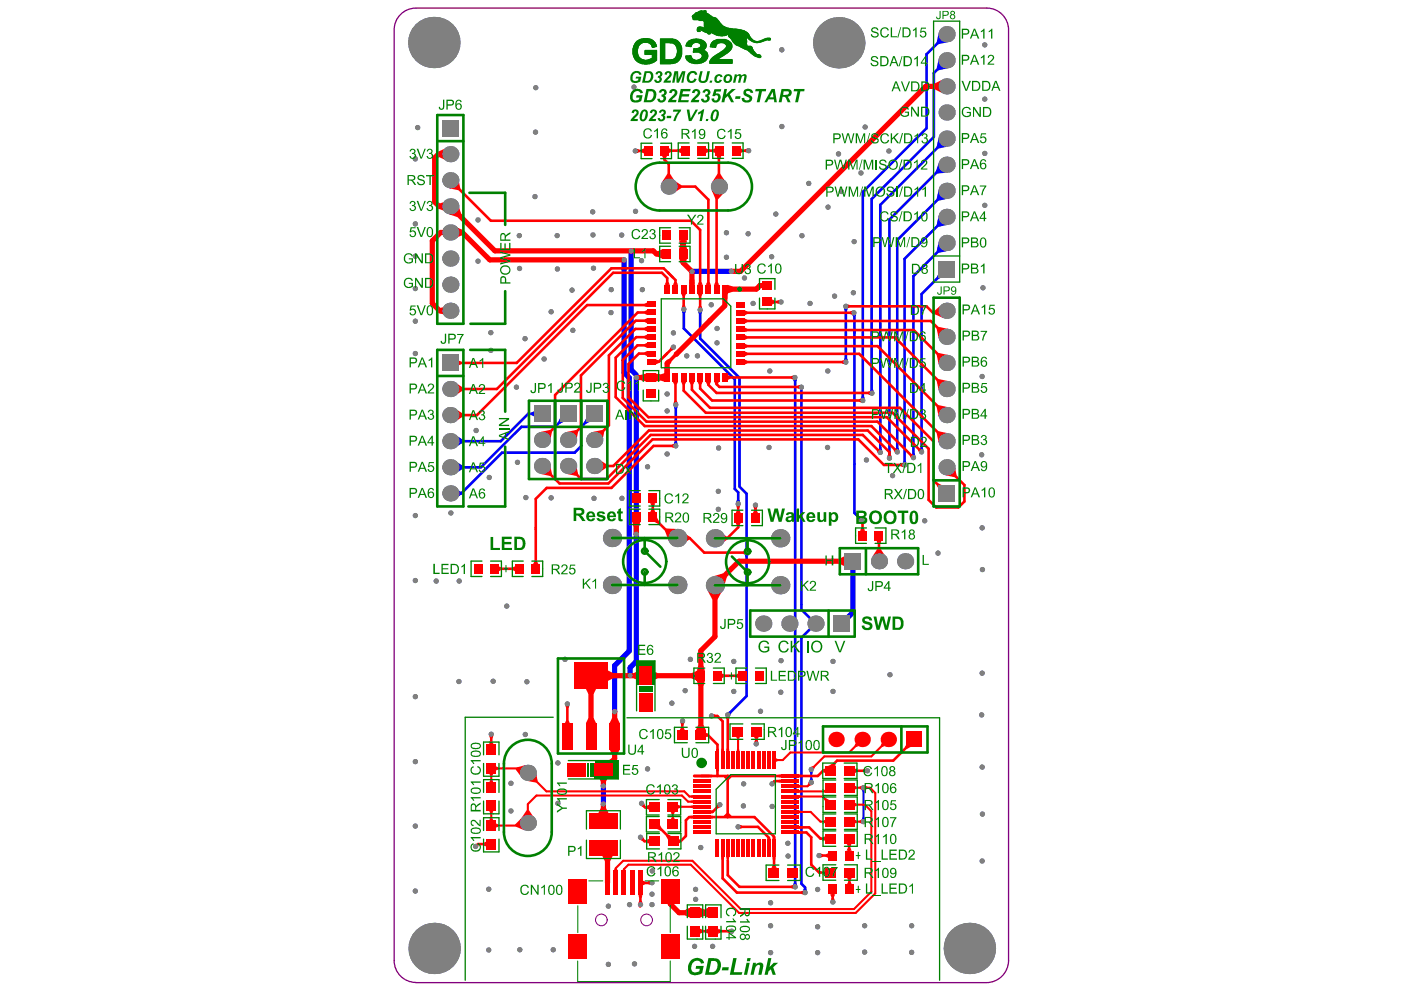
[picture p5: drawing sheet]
<svg xmlns="http://www.w3.org/2000/svg" width="297mm" height="210mm" viewBox="0 0 297 210" stroke-linecap="round" stroke-linejoin="round" font-family="sans-serif">
<path d="M83.4 6.3a4.6 4.6 0 0 1 4.6-4.6h120.8a4.6 4.6 0 0 1 4.6 4.6v196.9a4.7 4.7 0 0 1-4.7 4.7h-120.7M83.4 6.4v196.9a4.6 4.6 0 0 0 4.6 4.6" fill="none" stroke="#800080" stroke-width=".28"/>
<g fill="none" stroke="#800080" stroke-width=".22">
<circle cx="127.2" cy="194.7" r="1.23"/>
<circle cx="136.8" cy="194.7" r="1.23"/>
</g>
<g fill="#00f">
<path d="M118.5 88.5l.8 .8-.8 .4-.4-.4z"/>
<path d="M142.7 93.5h.5l.2 .5h-.9z"/>
<path d="M142.5 86h.9l-.2 .4h-.5z"/>
<path d="M144.2 65.8h.9l-.1 .5h-.6z"/>
<path d="M147.7 65.9h.9l-.2 .5h-.6z"/>
<path d="M153.9 150.7l.4-.2 .4 .4-.2 .5z"/>
<path d="M157.5 117.2l.9 .1-.2 .5-.5-.1z"/>
<path d="M157.7 116.2l.5-.1 .2 .5h-.9z"/>
<path d="M155.9 105.8h.6l.1 .5h-.9z"/>
<path d="M170 188.1h.6l.2 .4h-.9z"/>
<path d="M171.4 164.7h.5l.2 .5h-.9z"/>
<path d="M171.2 163.1h.9l-.2 .6h-.5z"/>
<path d="M178.7 75.8h.5l.2 .5h-.9z"/>
<path d="M180.3 66.6l.8-.1-.1 .4-.5 .1z"/>
<path d="M182.5 173h.4l.2 .5h-.9z"/>
<path d="M182.2 167h.9l-.2 .5h-.4z"/>
<path d="M182.3 83.9h.5l.2 .5h-.9z"/>
<path d="M184.1 82.4h.6l.2 .4-.9 .1z"/>
<path d="M189.6 94.8h.5l.2 .5h-.9z"/>
<path d="M191.1 97.6h.6l.1 .5h-.9z"/>
<path d="M198.6 57.9l.8 .7-.8 .4-.4-.4z"/>
<path d="M96.8 103.6l.8 .5v.6l-.8 .5z"/>
<path d="M112.4 87.3l.6-.3v1.1l-.6-.3z"/>
<path d="M178.5 65.1h.9l-.2 .5h-.5z"/>
<path d="M187.9 96.1h.6l.1 .5h-.9z"/>
<path d="M193 96h.5l.2 .5h-.9z"/>
<path d="M96.3 97.5l1.7 1.1v.6l-1.7 1z"/>
<path d="M96.3 92l1.7 1.1v.5l-1.7 1.1z"/>
<path d="M124 88.5l.8 .8-.8 .4-.4-.4z"/>
<path d="M167.9 186.8h.6l.2 .5h-.9z"/>
<path d="M167.8 80.3l.8-.1-.1 .5h-.6z"/>
<path d="M186 94.9h.5l.2 .5h-.9z"/>
<path d="M194.7 94.8h.5l.2 .5h-.9z"/>
<path d="M198.6 40.1l1.9 2-1.9 .4-.4-.4z"/>
<path d="M198.6 12.5l1.9 2-1.9 .4-.4-.4z"/>
<path d="M181.5 109.7l.4-.4 .5 .2-.6 .7z"/>
<path d="M198.6 51.2l1.9 1.9-1.9 .4-.4-.4z"/>
<path d="M198.6 45.6l1.9 2-1.9 .4-.4-.4z"/>
<path d="M198.6 34.4l1.6 2.2-1.9 .1-.3-.4z"/>
<path d="M198.6 29.1l1.9 1.9-1.9 .4-.4-.4z"/>
<path d="M198.6 7l1.9 1.9-1.9 .5-.4-.4z"/>
</g>
<path d="M168.2 79.9h.1M123 94.4l-1.4 1.4M156.5 103l1.4 1.5M157.9 116.9h.1M169.6 127.9v1.1M172.5 131.9l-2.9 3M169.6 187l.7 .8" fill="none" stroke="#00f" stroke-width=".55"/>
<path d="M134.6 79.9h.1" fill="none" stroke="#00f" stroke-width="1.1"/>
<path d="M171.6 162.8v2.8" fill="none" stroke="#00f" stroke-width=".44"/>
<circle cx="169.6" cy="81.9" r=".28" fill="#00f"/>
<path d="M169.6 81.9l-.1 .1" fill="none" stroke="#00f" stroke-width=".55"/>
<circle cx="169.6" cy="82" r=".28" fill="#00f"/>
<path d="M169.5 82h.1" fill="none" stroke="#00f" stroke-width=".55"/>
<circle cx="169.6" cy="81.9" r=".28" fill="#00f"/>
<g fill="none" stroke="#00f" stroke-width=".55">
<path d="M200.3 12.8l-2.7 2.7v13.5l-13.2 13.1 .1 41.1M200.3 7.2l-4.3 4.3v15.7l-13.5 13.4v44.1M200.3 34.8h-.5l-11.6 11.6v50.5M200.3 29.3l-14.1 14v52.4M200.3 40.4l-10.5 10.4v44.8M200.3 45.9l-8.9 8.9v43.6M200.3 51.4l-7 7v38.4M200.3 56.9l-5.3 5.3v33.4M144.7 65.4v4.1l10.8 10.8v23.2l.7 .7v2.4M148.1 65.6v6l8.4 8.3v23.1M168.2 79.9v107.8M178.9 64.8v11.8"/>
<path d="M180.7 66.2l.1 .1v42.2l1.5 1.6M114.7 87.6h-3l-5.8 5.8h-10.6M120.2 87.6l-2.8 2.7h-7.1l-8.6 8.6h-6.4M121.6 95.8h-15.4l-8.6 8.6h-2.3M125.7 87.6l-2.7 2.7v4.1M143 85.6v8.8M169.6 81.9v46M157.9 104.5v12.4M157.9 116.9v30.4l-3.9 4M169.6 134.9v52.1M169.6 129l2.9 2.9M170.3 187.8v1.1"/>
</g>
<path d="M132 55v23.9l1.1 1.1v57.7l-3.1 3.1v9.8M133.5 53.1v25.1l1.1 1.1M146.4 57.4h8.3M134.6 79.9v60.1l-1.3 1.3v1.6M180.4 118.8v10.8l-2.3 2.3M151.1 123.7l.2 .1M127.7 166.3v3.9" fill="none" stroke="#00f" stroke-width="1.1"/>
<path d="M182.7 166.7v7.2" fill="none" stroke="#00f" stroke-width=".44"/>
<g fill="#808080">
<circle cx="159.3" cy="64.2" r=".55"/>
<circle cx="188.8" cy="100.6" r=".55"/>
<circle cx="183.3" cy="97.3" r=".55"/>
<circle cx="87.9" cy="147.4" r=".55"/>
<circle cx="143" cy="94.4" r=".55"/>
<circle cx="144.7" cy="65.4" r=".55"/>
<circle cx="146.4" cy="57.5" r=".55"/>
<circle cx="191.4" cy="98.4" r=".55"/>
<circle cx="186.2" cy="95.7" r=".55"/>
<circle cx="188.2" cy="96.9" r=".55"/>
<circle cx="134.7" cy="79.9" r=".55"/>
<circle cx="189.8" cy="95.6" r=".55"/>
<circle cx="193.3" cy="96.8" r=".55"/>
<circle cx="195" cy="95.6" r=".55"/>
<circle cx="182.3" cy="110.1" r=".55"/>
<circle cx="182.5" cy="84.7" r=".55"/>
<circle cx="184.5" cy="83.2" r=".55"/>
<circle cx="178.9" cy="64.8" r=".55"/>
<circle cx="178.9" cy="76.6" r=".55"/>
<circle cx="169.6" cy="81.9" r=".55"/>
<circle cx="168.2" cy="79.9" r=".55"/>
<circle cx="154.7" cy="57.4" r=".55"/>
<circle cx="170.3" cy="188.9" r=".55"/>
<circle cx="168.2" cy="187.7" r=".55"/>
<circle cx="159.8" cy="106.9" r=".55"/>
<circle cx="134.6" cy="113" r=".55"/>
<circle cx="156.2" cy="106.6" r=".55"/>
<circle cx="143" cy="85.6" r=".55"/>
<circle cx="148.1" cy="65.6" r=".55"/>
<circle cx="180.7" cy="66.2" r=".55"/>
<circle cx="165.2" cy="63.9" r=".55"/>
<circle cx="148.2" cy="179.3" r=".55"/>
<circle cx="147.2" cy="188.2" r=".55"/>
<circle cx="166.7" cy="181.1" r=".55"/>
<circle cx="166.7" cy="178.4" r=".55"/>
<circle cx="163.4" cy="170.6" r=".55"/>
<circle cx="157.3" cy="170.5" r=".55"/>
<circle cx="157.3" cy="165.9" r=".55"/>
<circle cx="118" cy="161.4" r=".55"/>
<circle cx="150.5" cy="151.5" r=".55"/>
<circle cx="152.3" cy="170.3" r=".55"/>
<circle cx="118" cy="170" r=".55"/>
<circle cx="156.2" cy="175" r=".55"/>
<circle cx="100.6" cy="179.1" r=".55"/>
<circle cx="103.9" cy="155.4" r=".55"/>
<circle cx="154.8" cy="197" r=".55"/>
<circle cx="163.3" cy="165.9" r=".55"/>
<circle cx="171.6" cy="162.8" r=".55"/>
<circle cx="171.6" cy="165.6" r=".55"/>
<circle cx="183.5" cy="163.1" r=".55"/>
<circle cx="176.2" cy="190.9" r=".55"/>
<circle cx="173.3" cy="181" r=".55"/>
<circle cx="182.7" cy="166.7" r=".55"/>
<circle cx="182.7" cy="173.9" r=".55"/>
<circle cx="111.1" cy="155.4" r=".55"/>
<circle cx="127.7" cy="170.2" r=".55"/>
<circle cx="127.7" cy="166.3" r=".55"/>
<circle cx="158.4" cy="31.9" r=".55"/>
<circle cx="134.4" cy="31.9" r=".55"/>
<circle cx="117" cy="201" r=".55"/>
<circle cx="154" cy="151.3" r=".55"/>
<circle cx="160" cy="157.4" r=".55"/>
<circle cx="97.1" cy="144.2" r=".55"/>
<circle cx="150.5" cy="64.5" r=".55"/>
<circle cx="142.5" cy="73.5" r=".55"/>
<circle cx="151.7" cy="69.5" r=".55"/>
<circle cx="125.7" cy="105.4" r=".55"/>
<circle cx="131.6" cy="105.4" r=".55"/>
<circle cx="135.7" cy="170" r=".55"/>
<circle cx="135.5" cy="177.2" r=".55"/>
<circle cx="137.9" cy="186.8" r=".55"/>
<circle cx="135.5" cy="191.4" r=".55"/>
<circle cx="120" cy="149" r=".55"/>
<circle cx="144.4" cy="152.5" r=".55"/>
<circle cx="95.4" cy="108.5" r=".55"/>
<circle cx="142.5" cy="70.4" r=".55"/>
<circle cx="151.7" cy="72.5" r=".55"/>
<circle cx="145.3" cy="75.3" r=".55"/>
<circle cx="131.5" cy="49.7" r=".55"/>
<circle cx="125.5" cy="49.7" r=".55"/>
<circle cx="113.2" cy="41.6" r=".55"/>
<circle cx="113.3" cy="28" r=".55"/>
<circle cx="134.5" cy="44.7" r=".55"/>
<circle cx="155.2" cy="140" r=".55"/>
<circle cx="165.2" cy="139.8" r=".55"/>
<circle cx="176.2" cy="140" r=".55"/>
<circle cx="155.2" cy="146.3" r=".55"/>
<circle cx="165.2" cy="146.5" r=".55"/>
<circle cx="176.2" cy="146.3" r=".55"/>
<circle cx="146.1" cy="139.5" r=".55"/>
<circle cx="165.4" cy="26.8" r=".55"/>
<circle cx="142.1" cy="148.8" r=".55"/>
<circle cx="145" cy="146.1" r=".55"/>
<circle cx="158.3" cy="49.5" r=".55"/>
<circle cx="164.1" cy="45.3" r=".55"/>
<circle cx="157.5" cy="58.8" r=".55"/>
<circle cx="163.3" cy="54.3" r=".55"/>
<circle cx="169.7" cy="49.9" r=".55"/>
<circle cx="100.7" cy="91.1" r=".55"/>
<circle cx="153.7" cy="54.4" r=".55"/>
<circle cx="119.5" cy="139.5" r=".55"/>
<circle cx="109.5" cy="97.8" r=".55"/>
<circle cx="137" cy="98.8" r=".55"/>
<circle cx="160.9" cy="150.5" r=".55"/>
<circle cx="198.5" cy="117" r=".55"/>
<circle cx="195.6" cy="110.2" r=".55"/>
<circle cx="180.5" cy="61.9" r=".55"/>
<circle cx="125.6" cy="56.8" r=".55"/>
<circle cx="103.8" cy="70.4" r=".55"/>
<circle cx="103.4" cy="188.2" r=".55"/>
<circle cx="128.7" cy="204.1" r=".55"/>
<circle cx="134.2" cy="203.9" r=".55"/>
<circle cx="188.3" cy="142.8" r=".55"/>
<circle cx="111.2" cy="105.3" r=".55"/>
<circle cx="141.1" cy="83.4" r=".55"/>
<circle cx="134.1" cy="18.4" r=".55"/>
<circle cx="165.4" cy="10.5" r=".55"/>
<circle cx="88.4" cy="27" r=".55"/>
<circle cx="111.5" cy="144.3" r=".55"/>
<circle cx="188.1" cy="32" r=".55"/>
<circle cx="178" cy="40.5" r=".55"/>
<circle cx="103.4" cy="201" r=".55"/>
<circle cx="137" cy="162.7" r=".55"/>
<circle cx="138" cy="184.3" r=".55"/>
<circle cx="137.9" cy="189.2" r=".55"/>
<circle cx="137.9" cy="191.4" r=".55"/>
<circle cx="133.2" cy="191.4" r=".55"/>
<circle cx="128.7" cy="191.7" r=".55"/>
<circle cx="147.2" cy="190.3" r=".55"/>
<circle cx="146.9" cy="200.2" r=".55"/>
<circle cx="150.8" cy="200.2" r=".55"/>
<circle cx="183" cy="26.9" r=".55"/>
<circle cx="97.2" cy="123" r=".55"/>
<circle cx="110" cy="201" r=".55"/>
<circle cx="104.3" cy="144.2" r=".55"/>
<circle cx="92.3" cy="123" r=".55"/>
<circle cx="103.5" cy="101" r=".55"/>
<circle cx="101.1" cy="55.3" r=".55"/>
<circle cx="135.9" cy="61.3" r=".55"/>
<circle cx="129.3" cy="61.3" r=".55"/>
<circle cx="135.7" cy="55.2" r=".55"/>
<circle cx="133.5" cy="53.1" r=".55"/>
<circle cx="113.3" cy="18.5" r=".55"/>
<circle cx="158" cy="116.9" r=".55"/>
<circle cx="133.3" cy="142.9" r=".55"/>
<circle cx="130" cy="150.6" r=".55"/>
<circle cx="132" cy="55" r=".55"/>
<circle cx="117.9" cy="49.9" r=".55"/>
<circle cx="109.9" cy="49.9" r=".55"/>
<circle cx="101.1" cy="46.5" r=".55"/>
<circle cx="115.1" cy="76" r=".55"/>
<circle cx="109.3" cy="81.9" r=".55"/>
<circle cx="125.4" cy="44.8" r=".55"/>
<circle cx="116.6" cy="105.3" r=".55"/>
<circle cx="121.2" cy="69.9" r=".55"/>
<circle cx="117.9" cy="56.9" r=".55"/>
<circle cx="129.3" cy="66.1" r=".55"/>
<circle cx="109.9" cy="56.8" r=".55"/>
<circle cx="141.1" cy="87" r=".55"/>
<circle cx="152" cy="94.8" r=".55"/>
<circle cx="141.1" cy="96.1" r=".55"/>
<circle cx="153.7" cy="49.2" r=".55"/>
<circle cx="152" cy="104" r=".55"/>
<circle cx="152" cy="107.8" r=".55"/>
<circle cx="208.3" cy="9.5" r=".55"/>
<circle cx="208.3" cy="21" r=".55"/>
<circle cx="208.3" cy="32.5" r=".55"/>
<circle cx="208.3" cy="43.4" r=".55"/>
<circle cx="208" cy="60.9" r=".55"/>
<circle cx="207.8" cy="79.7" r=".55"/>
<circle cx="207.7" cy="96.2" r=".55"/>
<circle cx="207.8" cy="111.7" r=".55"/>
<circle cx="207.8" cy="142.4" r=".55"/>
<circle cx="207.8" cy="162.3" r=".55"/>
<circle cx="207.8" cy="182.2" r=".55"/>
<circle cx="163" cy="191" r=".55"/>
<circle cx="87.9" cy="174.8" r=".55"/>
<circle cx="87.9" cy="188.5" r=".55"/>
<circle cx="87.9" cy="161.2" r=".55"/>
<circle cx="87.9" cy="122.8" r=".55"/>
<circle cx="87.9" cy="109.1" r=".55"/>
<circle cx="87.9" cy="74.8" r=".55"/>
<circle cx="87.9" cy="61.1" r=".55"/>
<circle cx="87.9" cy="47.4" r=".55"/>
<circle cx="87.9" cy="33.6" r=".55"/>
<circle cx="87.9" cy="68" r=".55"/>
<circle cx="87.9" cy="54.2" r=".55"/>
<circle cx="175.2" cy="43.8" r=".55"/>
<circle cx="171.1" cy="38.8" r=".55"/>
<circle cx="177.4" cy="32.6" r=".55"/>
<circle cx="182.2" cy="36.6" r=".55"/>
<circle cx="162.9" cy="78.5" r=".55"/>
<circle cx="175.1" cy="78.5" r=".55"/>
<circle cx="162.7" cy="94.7" r=".55"/>
<circle cx="175.1" cy="94.7" r=".55"/>
<circle cx="180.7" cy="51.1" r=".55"/>
<circle cx="163" cy="195.9" r=".55"/>
<circle cx="173" cy="196.1" r=".55"/>
<circle cx="182.9" cy="195.9" r=".55"/>
<circle cx="192.9" cy="195.9" r=".55"/>
<circle cx="163" cy="201.6" r=".55"/>
<circle cx="173" cy="201.6" r=".55"/>
<circle cx="182.9" cy="201.5" r=".55"/>
<circle cx="192.9" cy="201.5" r=".55"/>
<circle cx="173" cy="188.2" r=".55"/>
<circle cx="207.8" cy="172.3" r=".55"/>
<circle cx="207.7" cy="151.3" r=".55"/>
<circle cx="207.8" cy="120.5" r=".55"/>
<circle cx="147.6" cy="75.3" r=".55"/>
<circle cx="171.4" cy="64.2" r=".55"/>
<circle cx="176.6" cy="62.7" r=".55"/>
<circle cx="121" cy="61.4" r=".55"/>
<circle cx="116.6" cy="66" r=".55"/>
<circle cx="111.1" cy="71.7" r=".55"/>
<circle cx="103.8" cy="74.1" r=".55"/>
<circle cx="107.2" cy="128.3" r=".55"/>
<circle cx="108.1" cy="165.7" r=".55"/>
<circle cx="108.1" cy="171.6" r=".55"/>
<circle cx="114.7" cy="98.6" r="1.71"/>
<circle cx="125.7" cy="98.6" r="1.71"/>
<circle cx="95.3" cy="104.4" r="1.71"/>
<circle cx="95.3" cy="87.8" r="1.71"/>
<circle cx="95.3" cy="93.4" r="1.71"/>
<circle cx="95.3" cy="65.8" r="1.71"/>
<circle cx="95.3" cy="60.2" r="1.71"/>
<circle cx="95.3" cy="54.7" r="1.71"/>
<circle cx="95.3" cy="49.2" r="1.71"/>
<circle cx="95.3" cy="38.1" r="1.71"/>
<circle cx="95.3" cy="32.6" r="1.71"/>
<circle cx="111.7" cy="174.1" r="1.71"/>
<circle cx="111.7" cy="163.5" r="1.71"/>
<circle cx="114.7" cy="93.1" r="1.71"/>
<circle cx="129.5" cy="123.8" r="1.93"/>
<circle cx="129.5" cy="113.8" r="1.93"/>
<circle cx="125.7" cy="93.1" r="1.71"/>
<circle cx="151.3" cy="123.8" r="1.93"/>
<circle cx="143.3" cy="123.8" r="1.93"/>
<circle cx="151.3" cy="113.9" r="1.93"/>
<circle cx="143.3" cy="113.8" r="1.93"/>
<circle cx="152.1" cy="39.5" r="1.71"/>
<circle cx="165.1" cy="123.8" r="1.93"/>
<circle cx="165.1" cy="113.9" r="1.93"/>
<circle cx="186" cy="118.8" r="1.71"/>
<circle cx="200.3" cy="87.8" r="1.71"/>
<circle cx="200.3" cy="93.4" r="1.71"/>
<circle cx="200.3" cy="65.8" r="1.71"/>
<circle cx="200.3" cy="71.3" r="1.71"/>
<circle cx="200.3" cy="76.8" r="1.71"/>
<circle cx="200.3" cy="51.4" r="1.71"/>
<circle cx="200.3" cy="34.8" r="1.71"/>
<circle cx="200.3" cy="40.4" r="1.71"/>
<circle cx="200.3" cy="12.8" r="1.71"/>
<circle cx="200.3" cy="18.3" r="1.71"/>
<circle cx="200.3" cy="23.8" r="1.71"/>
<circle cx="200.3" cy="7.2" r="1.71"/>
<circle cx="95.3" cy="82.3" r="1.71"/>
<circle cx="95.3" cy="98.9" r="1.71"/>
<circle cx="95.3" cy="43.7" r="1.71"/>
<circle cx="172.5" cy="131.9" r="1.71"/>
<circle cx="167" cy="131.9" r="1.71"/>
<circle cx="161.5" cy="131.9" r="1.71"/>
<circle cx="200.3" cy="82.3" r="1.71"/>
<circle cx="200.3" cy="98.9" r="1.71"/>
<circle cx="200.3" cy="29.3" r="1.71"/>
<circle cx="200.3" cy="45.9" r="1.71"/>
<circle cx="120.2" cy="98.6" r="1.71"/>
<circle cx="120.2" cy="93.1" r="1.71"/>
<circle cx="141.5" cy="39.5" r="1.71"/>
<circle cx="191.5" cy="118.8" r="1.71"/>
<circle cx="91.8" cy="200.7" r="5.4"/>
<circle cx="91.8" cy="9" r="5.4"/>
<circle cx="205.1" cy="200.7" r="5.4"/>
<circle cx="177.5" cy="9.1" r="5.4"/>
</g>
<g fill="#808080">
<path d="M93.6 75.1h3.4v3.4h-3.4z" fill-rule="evenodd"/>
<path d="M113 85.8h3.4v3.5h-3.4z" fill-rule="evenodd"/>
<path d="M124 85.8h3.4v3.5h-3.4z" fill-rule="evenodd"/>
<path d="M178.7 117h3.5v3.5h-3.5z" fill-rule="evenodd"/>
<path d="M198.6 102.7h3.4v3.4h-3.4z" fill-rule="evenodd"/>
<path d="M198.6 55.2h3.4v3.4h-3.4z" fill-rule="evenodd"/>
<path d="M93.6 25.4h3.4v3.4h-3.4z" fill-rule="evenodd"/>
<path d="M176.3 130.2h3.5v3.5h-3.5z" fill-rule="evenodd"/>
<path d="M118.5 85.8h3.4v3.5h-3.4z" fill-rule="evenodd"/>
</g>
<g fill="#f00">
<path d="M97 76.2l.5 .3v.6l-.5 .2z"/>
<path d="M95 45.4l2-2 .5 1.7-.7 .8z"/>
<path d="M102.4 178.3l.5-.2v1.1l-.5-.3z"/>
<path d="M105 174.2l.4 .3v.4l-.4 .2z"/>
<path d="M103.7 173.2h.5l.2 .4h-.9z"/>
<path d="M103.5 171.6h.9l-.2 .5h-.5z"/>
<path d="M103.5 163.7h.9l-.2 .4h-.5z"/>
<path d="M103.7 165.1h.5l.2 .5h-.9z"/>
<path d="M103.5 155.7h.9l-.2 .5h-.5z"/>
<path d="M103.7 157h.5l.3 .6h-1.1z"/>
<path d="M105.5 119.8l.5 .3v.5l-.5 .3z"/>
<path d="M110.3 173.2l.6 2.5-1.8-.8-.1-.4z"/>
<path d="M108.4 120.1l.6-.3v1.1l-.6-.3z"/>
<path d="M111.4 165.2l2-1.9 .4 2-.4 .3z"/>
<path d="M113.1 118.8h.5l.3 .5h-1.1z"/>
<path d="M126.8 97.2l1.6 1.1v.6l-1.6 1.1z"/>
<path d="M130 183.8h.5l.2 .4h-.9z"/>
<path d="M131.8 183.9h.4l.1 .3h-.6z"/>
<path d="M129 158.6h2.1l-.5 1.1h-1.1z"/>
<path d="M129.5 151.9h1.1l.5 1.1h-2.1z"/>
<path d="M135.2 190.6h.6l.1 .5h-.8z"/>
<path d="M135.1 189.4h.8l-.1 .6h-.6z"/>
<path d="M135.9 186.3l.6 .3v.5l-.6 .3z"/>
<path d="M135.4 177.7l.7-.6 .2 .4-.4 .4z"/>
<path d="M136.8 177.7l.6-.3v1.1l-.6-.2z"/>
<path d="M135.6 170.5l.7-.5 .2 .4-.5 .4z"/>
<path d="M134.1 142.4l1.1-.5v2.2l-1.1-.6z"/>
<path d="M133.8 110.4h1.7l-.3 1.1h-1.1z"/>
<path d="M135.6 79.3l1.1-.3v1.7l-1.1-.3z"/>
<path d="M136.4 74.5l.5-.2v1.1l-.5-.3z"/>
<path d="M136.4 71.1l.5-.3v1.1l-.5-.3z"/>
<path d="M136.4 72.8l.5-.3v1.1l-.5-.2z"/>
<path d="M136.4 65.8l.5-.2v1.1l-.5-.3z"/>
<path d="M136.4 67.6l.5-.3v1.1l-.5-.3z"/>
<path d="M136.4 64.3l.5-.3v1l-.5-.2z"/>
<path d="M134.7 31.5l.5 .2v.5l-.5 .2z"/>
<path d="M135.7 31.7l.6-.3v1.1l-.6-.3z"/>
<path d="M138 141.9l1.1 .5v1.1l-1.1 .6z"/>
<path d="M138.7 79l1.2 .3v1.1l-1.2 .3z"/>
<path d="M139.5 79.3l1.1-.3v1.8l-1.1-.4z"/>
<path d="M138.8 76l.5 .3v.5l-.5 .3z"/>
<path d="M140.9 59.7h.5l.3 .6h-1.1z"/>
<path d="M139.1 53.2l1.1-.5v2.1l-1.1-.5z"/>
<path d="M141.5 31.3l.5 .3v.6l-.5 .2z"/>
<path d="M140 33h1.1l-.2 .5h-.6z"/>
<path d="M143.5 177.5l.5 .2v.6l-.5 .2z"/>
<path d="M143.4 170.3l.5 .2v.4l-.5 .3z"/>
<path d="M144.1 153.9h.5l.3 .6h-1.1z"/>
<path d="M143.9 152.8l.9 .1-.2 .5-.5-.1z"/>
<path d="M142.2 94.1l.4-.2v.9l-.4-.2z"/>
<path d="M142.6 84.9l.6-.1 .2 .4-.9 .1z"/>
<path d="M142.4 80.8h1.1l-.3 .5h-.6z"/>
<path d="M144.1 80.8h1.1l-.3 .5h-.5z"/>
<path d="M143.1 74.4l.2 .7-.4-.4 .4 .4-.2 .4z"/>
<path d="M144.4 64.7l.5-.1 .2 .5h-.9z"/>
<path d="M144.1 62.1h1.1l-.3 .5h-.5z"/>
<path d="M142.6 59.7h.6l.3 .6h-1.1z"/>
<path d="M143.7 54.8h1.6l-.2 .8h-1.1z"/>
<path d="M143.7 50.8h1.7l-.3 1.2h-1.1z"/>
<path d="M143.5 31.6l.6-.3v1.1l-.6-.2z"/>
<path d="M148.1 196.5l.5 .3v.5l-.5 .3z"/>
<path d="M149.3 196.8l.6-.3v1.1l-.6-.3z"/>
<path d="M150.3 172.6h.5v.6h-.5z"/>
<path d="M150.3 171.5h.5v.6h-.5z"/>
<path d="M150.1 163.9h.6v.6h-.6z"/>
<path d="M148.6 155.1l1.1 .1v.6l-1.1 .1z"/>
<path d="M149.3 155.1l.4 .1v.6l-.4 .1z"/>
<path d="M147.7 140.9h1.1l.3 1.1h-1.7z"/>
<path d="M147.6 80.8h1.1l-.3 .5h-.6z"/>
<path d="M149.3 80.8h1.1l-.3 .5h-.5z"/>
<path d="M149.7 67.8l.5 .6-.9 .7-.4-.4z"/>
<path d="M147.8 64.8h.6l.2 .4h-.9z"/>
<path d="M147.6 62.1h1.1l-.3 .5h-.6z"/>
<path d="M149.6 59.7h.5l.3 .6h-1.1z"/>
<path d="M147.8 59.7h.6l.3 .6h-1.1z"/>
<path d="M149.3 31.3l.6 .3v.6l-.6 .2z"/>
<path d="M154 196.8l.4-.2v.9l-.4-.2z"/>
<path d="M151.9 196.5l.6 .3v.5l-.6 .3z"/>
<path d="M153.7 181.4h.6l-.1 .4h-.4z"/>
<path d="M152.6 181.4h.6v.5h-.6z"/>
<path d="M153.1 172.6l.6-.5h.5l.6 .5-.8 .6z"/>
<path d="M151.7 170.2l.7 .6-.5 .2-.4-.4z"/>
<path d="M153.1 164.5l.9-.6 .8 .6-.6 .5h-.5z"/>
<path d="M151.5 162.7h.6v.5h-.6z"/>
<path d="M151.5 158.4h.6v.6h-.6z"/>
<path d="M152.6 158.4h.6v.6h-.6z"/>
<path d="M153.7 158.4h.5l.1 .6h-.6z"/>
<path d="M153.5 151.6h.9l-.2 .5h-.5z"/>
<path d="M152.6 142.4l.6 .3v.6l-.6 .2z"/>
<path d="M151.1 80.8h1l-.2 .5h-.6z"/>
<path d="M153.9 79.3l.6 .3v.5l-.6 .3z"/>
<path d="M152.8 62.1h1.1v1.1h-1.1z"/>
<path d="M151.3 59.7h.6l.3 .6h-1.1z"/>
<path d="M151.5 32.9h1.2l-.3 .6h-.6z"/>
<path d="M156.5 174.5l.5 .2v.5l-.5 .2z"/>
<path d="M155.9 158.5h.5l.1 .5h-.7z"/>
<path d="M155.7 155.8h.9l-.2 .5h-.5z"/>
<path d="M155.8 142.7l.5-.3v1.1l-.5-.2z"/>
<path d="M157.2 116.7l.5-.2v.9l-.5-.2z"/>
<path d="M155.6 110.6h1.1l-.2 .6h-.6z"/>
<path d="M155.7 106.9h.9l-.1 .5h-.6z"/>
<path d="M155.9 108h.6l.2 .6h-1.1z"/>
<path d="M157.5 74.3l.6 .3v.5l-.6 .3z"/>
<path d="M157.5 76.1l.6 .2v.6l-.6 .3z"/>
<path d="M157.5 70.8l.6 .3v.6l-.6 .2z"/>
<path d="M157.5 72.7l.6 .3v.5l-.6 .2z"/>
<path d="M157.5 67.4l.6 .2v.6l-.6 .3z"/>
<path d="M157.5 65.6l.6 .3v.6l-.6 .2z"/>
<path d="M157.6 31.6l.5-.2v.9l-.5-.1z"/>
<path d="M156.6 31.3l.6 .3v.6l-.6 .2z"/>
<path d="M163.4 181.4h.7l-.1 .5h-.5z"/>
<path d="M163.5 177.1h.5l.1 .6h-.7z"/>
<path d="M162.4 177.3h.6v.4h-.6z"/>
<path d="M163.4 165.3l.3-.2 .4 .4-.2 .3z"/>
<path d="M163.3 63.3l.6 .3v.6l-.6 .3z"/>
<path d="M167.4 187.4l.5-.2v.9l-.5-.2z"/>
<path d="M164.7 163.9h.6v.6h-.6z"/>
<path d="M164.7 165h.6v.6h-.6z"/>
<path d="M167.4 79.6l.4-.2v.9l-.4-.2z"/>
<path d="M164.4 63.6l.5-.1v.8l-.5-.1z"/>
<path d="M169 175.8l.5 .1v.5l-.5 .1z"/>
<path d="M169 171.5l.4 .1v.4l-.4 .1z"/>
<path d="M169 174.7l.5 .1v.5l-.5 .1z"/>
<path d="M169 167.1l.4 .1v.5l-.4 .1z"/>
<path d="M169 168.2l.4 .1v.5l-.4 .1z"/>
<path d="M171.1 165.5l.6 .6-.5 .2-.3-.3z"/>
<path d="M169 163.9h.5v.6h-.5z"/>
<path d="M169 166l.4 .1v.5l-.4 .1z"/>
<path d="M168.8 81.6l.4-.1v.8l-.5-.2z"/>
<path d="M175.9 190.1l.5-.1 .2 .5h-.8z"/>
<path d="M175.6 189.2h1.1l-.3 .6h-.5z"/>
<path d="M173.6 180.6l.5 .2v.5l-.5 .2z"/>
<path d="M174.8 180.8l.5-.3v1.1l-.5-.3z"/>
<path d="M174.1 177.2l.6-.3v1.1l-.6-.3z"/>
<path d="M174.3 173.6l.4-.2v.9l-.4-.2z"/>
<path d="M174.4 169.2l.4-.3 .6 .3-.7 .6z"/>
<path d="M174.3 167.2l.4-.2v.7h-.4z"/>
<path d="M174.1 162.8l.6-.2v1l-.6-.2z"/>
<path d="M175.2 162.1l.8-.4h.8v.4z"/>
<path d="M179.4 186.6h.6l.3 .6h-1.1z"/>
<path d="M179.2 185.6h1.1l-.3 .6h-.6z"/>
<path d="M179.4 179.5h.5l.3 .5h-1.1z"/>
<path d="M179.1 178.5h1.1l-.3 .5h-.5z"/>
<path d="M180.8 173.4l.4 .2v.5l-.4 .2z"/>
<path d="M180.8 169.8l.4 .2v.5l-.4 .2z"/>
<path d="M180.7 162.5l.6 .3v.6l-.6 .2z"/>
<path d="M178.1 76.3l.5-.1v.9l-.5-.2z"/>
<path d="M179.8 65.9l.5-.2v.9l-.5-.1z"/>
<path d="M179.3 64.4l.5 .1v.6l-.5 .2z"/>
<path d="M181.9 173.6l.5-.2v.9l-.5-.2z"/>
<path d="M182.7 162.8l.5-.2v.9l-.5-.1z"/>
<path d="M182 110.5l.8-.2v.4l-.6 .3z"/>
<path d="M182.2 111.8h.6l.2 .5h-1.1z"/>
<path d="M189.1 95.2l.4-.3 .4 .2-.6 .6z"/>
<path d="M192.9 156.5l.6 .5-1 .8-.4-.4z"/>
<path d="M194.2 95.2l.4-.3 .5 .2-.7 .6z"/>
<path d="M198.2 102.7l.4-.4 .8 .4-.8 .8z"/>
<path d="M197.6 17.7l1.6-.8v2.7l-1.6-.8z"/>
<path d="M95 39.8l2-1.9 .4 2-.4 .4z"/>
<path d="M105 162.2l.4 .2v.4l-.4 .2z"/>
<path d="M120 91.4l1.9-.4 .4 .4-.4 1.9z"/>
<path d="M125.5 91.4l2-.4 .3 .4-.4 1.9z"/>
<path d="M136.8 170.5l.5-.2v1.1l-.5-.3z"/>
<path d="M136.4 69.3l.5-.3v1.2l-.5-.3z"/>
<path d="M139.5 174.3l.4 .8-.1 .7-.7-.4z"/>
<path d="M139 109.5l.4 .7-.3 .6-.7-.4z"/>
<path d="M140.6 77.9h1.1v1.1h-1.1z"/>
<path d="M144.9 192.6l1.1-.6v2.2l-1.1-.5z"/>
<path d="M145 113l.9 .6v.5l-.9 .6z"/>
<path d="M143.1 74.4l.9-.8 .4 .4-.8 .9z"/>
<path d="M144 51.6h1.1l.3 1.1h-1.7z"/>
<path d="M142.5 38.1l1.7 1.1v.6l-1.7 1.1z"/>
<path d="M148.1 192l1.1 .6v1.1l-1.1 .5z"/>
<path d="M148.8 192.6l1.1-.6v2.2l-1.1-.5z"/>
<path d="M147.7 153.4h1.1l.6 1.1h-2.2z"/>
<path d="M147.4 144h1.7l-.3 1.1h-1.1z"/>
<path d="M151 121.9l2-.6 .8 .8-.6 2z"/>
<path d="M153 113l.9 .6v.6l-.9 .6z"/>
<path d="M153.9 60.3l1.1 .3v1.1l-1.1 .4z"/>
<path d="M157.5 69.3l.6 .3v.5l-.6 .1z"/>
<path d="M169.5 188.6l.5-.2v.9l-.5-.2z"/>
<path d="M171.6 162.3l.5-.2 .3 .3-.2 .5z"/>
<path d="M174.1 184.3l.6-.2v1.1l-.6-.3z"/>
<path d="M180.8 166.2l.4 .3v.4l-.4 .2z"/>
<path d="M181 157.3l.6 .6-.5 .2-.3-.3z"/>
<path d="M177.6 118.2l1.1-.6v2.3l-1.1-.6z"/>
<path d="M181.9 166.5l.5-.3v.9l-.5-.2z"/>
<path d="M183 166.2l.5 .3v.4l-.5 .2z"/>
<path d="M183.7 82.9l.5-.2-.1 .9-.5-.2z"/>
<path d="M186.5 157.3l.6 .6-.5 .2-.3-.3z"/>
<path d="M187.9 96.1h.6l.1 .5h-.9z"/>
<path d="M191.8 157.3l.8 .8-.8 .4-.4-.4z"/>
<path d="M192.5 96.5l.4-.4 .4 .2-.6 .6z"/>
<path d="M197.5 65.9l1.4-1.2 .6 2.6-1.8-.8z"/>
<path d="M200 100.6l2-2 .4 2-.4 .4z"/>
<path d="M120 100.3l1.9-1.9 .4 1.9-.4 .4z"/>
<path d="M96.6 48.1l1.2 .5v1.1l-1.2 .6z"/>
<path d="M92.7 32.1l1.3-.6v2.2l-1.3-.5z"/>
<path d="M111.5 171.4h.4l1.1 1.7h-2.7z"/>
<path d="M119.6 149.3h.9l-.2 .5h-.5z"/>
<path d="M119.8 152.5h.5l.3 .5h-1.1z"/>
<path d="M137.1 186.6l.5-.2v.8l-.4-.1z"/>
<path d="M127.4 181.1h2.2l-.5 1.1h-1.1z"/>
<path d="M126.6 164.3h2.2l-.6 1.1h-1.1z"/>
<path d="M127.6 161.5l1.5-.8 1.3 .2-.7 1.6z"/>
<path d="M124.5 151.9h1.1l.5 1.1h-2.1z"/>
<path d="M123.9 145.7h2.2l-.5 1.1h-1.1z"/>
<path d="M128.6 141.9l1.1 .5v1.1l-1.1 .6z"/>
<path d="M137.6 106.5h1.1l-.3 .5h-.6z"/>
<path d="M137.8 107.8h.6l.3 .5h-1.1z"/>
<path d="M140.8 190.3h2l-.4 1h-1.2z"/>
<path d="M140.9 176.9l.5-.3 .8 .4-.9 .7z"/>
<path d="M141.9 171.8h.9l-.2 .5h-.5z"/>
<path d="M142.1 172.9h.5l.2 .5h-.9z"/>
<path d="M146 172.6h.6v.6h-.6z"/>
<path d="M146.1 170.5l.5-.1v.6l-.5-.1z"/>
<path d="M146.1 169.4l.5-.1v.6l-.5-.1z"/>
<path d="M146.1 168.3l.5-.1v.7l-.5-.1z"/>
<path d="M150.9 151.1l.5 .1-.1 .6-.4 .1z"/>
<path d="M146.3 142.4l1.1-.4v2l-1.1-.5z"/>
<path d="M149.7 125h3.1l-1 1.8h-1.1z"/>
<path d="M145.8 80.8h1.1l-.2 .5h-.6z"/>
<path d="M142.5 74.9l.6 .6-.9 .8-.4-.4z"/>
<path d="M141.5 76l.9-.8 .4 .4-.7 .9z"/>
<path d="M145.8 59.2h1.1l.1 1.1h-1.2z"/>
<path d="M150.6 40.2l2.5 .7-1.2 1.3-.6-.2z"/>
<path d="M151.8 36.8h.6l1.1 1.7h-2.8z"/>
<path d="M141.2 36.8h.6l1.1 1.7h-2.8z"/>
<path d="M150.8 31.6l.6-.3v1.1l-.6-.2z"/>
<path d="M163.5 183.1h.5l.3 .5h-1.1z"/>
<path d="M164.1 160.4l.4 .2v.4l-.4 .3z"/>
<path d="M159.8 156.6h.5l.1 .5-.8-.1z"/>
<path d="M159.5 155.8h1.1l-.3 .6h-.5z"/>
<path d="M159.4 107.2h.9l-.2 .5h-.6z"/>
<path d="M159.5 108h.6l.3 .6h-1.1z"/>
<path d="M185.7 116h.5l1.1 1.7h-2.7z"/>
<path d="M185.4 114.4h1.1l-.3 .5h-.5z"/>
<path d="M190.6 98.1l.4-.2v.9l-.4-.1z"/>
<path d="M185.5 95.4l.4-.4 .4 .2-.6 .6z"/>
<path d="M181.7 84.5l.5-.2v.9l-.5-.2z"/>
<path d="M198.2 80.6l.4-.4 1.9 .4-1.9 2z"/>
<path d="M198.2 75.1l.4-.4 1.9 .4-1.9 1.9z"/>
<path d="M96.3 86.5l1.7 1.1v.5l-1.7 1.1z"/>
<path d="M96.3 80.9l1.7 1.1v.6l-1.7 1.1z"/>
<path d="M93 65.2l.7-.2v1.5l-.7-.2z"/>
<path d="M92.9 43.1l.9-.3v1.8l-.9-.4z"/>
<path d="M109.4 162.4l1.8-.5-1.1 2.2-1-1.3z"/>
<path d="M114.4 91.4l2-.4 .4 .4-.4 1.9z"/>
<path d="M127.1 171h1.1l.6 1.1h-2.2z"/>
<path d="M141 111.8l2.1 .1-1.6 2.5-.8-2.1z"/>
<path d="M141.9 73.4l.7 .6-.5 .2-.4-.4z"/>
<path d="M198.2 91.6l.4-.4 1.9 .5-1.9 1.9z"/>
<path d="M198.2 86.1l.4-.4 1.9 .4-1.9 2z"/>
<path d="M198.2 69.5l.4-.3 1.9 .4-1.9 1.9z"/>
<path d="M114.4 100.3l2-1.9 .4 1.9-.4 .4z"/>
</g>
<g fill="none" stroke="#f00" stroke-width="1.1">
<path d="M200.3 18.3h-4.5l-39.1 39.1h-2M95.3 32.6h-2.6l-.7 .8v9.3l.9 1h2.4l9.4 9.4h33.5l.7 .6h2.1M132 55h-28.4l-5.8-5.8h-4.6l-1.7 1.8v13.2l1.5 1.6h2.3M144.5 49.8v5.8l1.9 1.9M146.4 57.5v3.7M146.4 57.5h.1M134.7 79.9h.1M137.7 79.9h.1M141.2 79.9h-6.5M141.5 76.5l-.4 .4v2.9M143.1 74.9h.1M150.2 67.8h.1"/>
<path d="M162.3 60.4h-1.5l-.8 .8h-6.7v3.5l-10.2 10.2M134.6 109.4v3.6M180.4 118.8h-24.1l-5 5v10.9l-3 3v17.8M130 150.6h.1M130 150.6v9.9l-2.3 2.4v3.4M148.3 143h-23.3v12.8M193.5 156.4v.1M127.7 170.2v3.6M127.7 179.4l.8 .9v6.5M141.8 188.6v2.7l1.9 1.8h7.2l-.1-.1"/>
</g>
<g fill="none" stroke="#f00" stroke-width=".55">
<path d="M95.3 38.1l8.5 8.6h42.4l1.9 2v16.9M134.4 31.9h2.7M145 31.9h-4.4v1.9l.9 .9v4.8h5.6l2.8 2.7v19M148.4 31.9h3.9l-.2 .1v7.5l-.5 .5v21.2M155.7 31.9h2.7M144.5 49.8h.1M137.8 66.1h-2.9l-17.5 17.5v6.7l-2.7 2.8M137.8 67.9h-3.3l-11.6 11.5v11l-2.7 2.7M137.8 73.1h-2.9l-3.1 3.1v8l5 5h48.8l7.7 7.6M137.8 71.3h-3.2l-4.3 4.4v8.3l6.1 6.2h48l5.4 5.4M137.8 74.8h-2.6l-2.2 2.2v7.1l4.2 4.2h50.4l7.4 7.3M137.8 69.6h-3.4l-5.6 5.6v14.8l-3.1 3.1"/>
<path d="M137.9 64.5h-13.7l-23.3 23.3h-5.6M141.2 61.2v-2.4l-1.2-1.1h-10.3l-24.6 24.6h-9.8M142.5 73.5l-3.1 3.1h-1.6M142.9 61.2v-1.9l-2.5-2.5h-11.1l-20 20h-14M142.9 79.9v5.7M144.6 61.2v4.2M144.6 79.9v2.8l4.7 4.6h39.5l7.7 7.7v10.8l1.6 1.6h4.7l1.2-1.3v-3.5l-3.7-3.7M144.6 65.4h.1M146.4 79.9v2.6l3.8 3.8h40.2l7.1 7.1v8.2l2.8 2.8M148.1 79.9v2.3l2.6 2.5h31.8M149.9 79.9v1.5l1.7 1.7 32.9 .1M150.2 67.8l-8.7 8.7"/>
<path d="M151.6 79.9v1.4l.6 .6h17.4M153.3 79.9h14.9M156.6 73.1l.1 .1h29l14.6 14.6M156.6 76.6h22.3M156.6 74.9h25.2l18.5 18.5M156.6 69.7l.2 .1h36.5l7 7M156.6 66.2h24.1M156.6 67.9h40.3l3.4 3.4M156.6 71.4h32.7l11 10.9M162.3 60.4h.1M162.3 63.9h2.9M178.9 64.8h17.1l1.4 1.4h2.4l.5-.4"/>
<path d="M143 94.4h-4.7l-8.9 8.8h-13.7l-2.4 2.4v14.8M186.2 95.7l-3.7-3.7h-44.8l-9.4 9.4h-5.3l-2.8-2.8M188.2 96.9v-1.2l-4.6-4.6h-46.3l-7.5 7.5h-4.1M191.4 98.4h-4.4l-5.4-5.4h-43.5l-9.4 9.3h-10.3l-3.7-3.7M138.1 109.4l4.5 4.4h3.3l3.1 3.1h9M138.2 105.4l-.1 4M138.2 109.3l-.1 .1M156.2 106.6v5l-2.3 2.3h-2.6M156.2 109.4l.1 .2M159.8 106.9v2.7M182.3 110.1l.2 .2v3M186 113.3v5.5"/>
<path d="M186 113.3h.1M104.6 120.4h5.3M103.9 155.4v3.3M120 149v6.8M144.4 152.5v3M148.3 155.5h1.4l2.1 2.1-.1 6.6M150.8 151.5h1l1.1 1.1v8.2M151.8 143h5.4M154 151.3v9.5M160 154.8v2.6M193.5 156.5l-4.5 4.4h-11.9l-1.4 1.4v.8h-1.6l-1.1 1.1h-24.6M103.9 178.6h-2.8l-.5 .5"/>
<path d="M135.5 177.2l.8 .8h2.2M135.8 170.2l.7 .6h1.9M138.4 174.4h.4l3.6 3.6h1.6l1.1-1.1v-3.3l.7-.7h13.8l4.2 4.1v7.7l.1 .1M152.3 170.3l-1.5 1.5h-2.4M152.9 179.5v6.4l3 3h14.4M154 164.2v8.7M156.2 175h4.2l2.3 2.3v2.2M167.1 176.1h3.5l1 1.1v5.8l1.7 1.6h2.5M167.1 175.1h4.1l2.4 2.3h2.2M167.1 165.3h-3.2l-.6 .6M179.6 163.1h3.9M179.7 177.4l-.1 3.6"/>
<path d="M137.9 186.8h-2.4l-.1 5M147 197h7.8M154 182.1v3.1l2.5 2.5h11.7M173.3 181h2.9M176.2 190.8v.1M176.2 188.2v2.6M179.7 184.6l-.1 3.6"/>
</g>
<g fill="none" stroke="#f00" stroke-width=".44">
<path d="M156.1 154.8v6M182.4 156.5l-2.8 2.7h-12.4l-1.6 1.6h-1.8M187.9 156.5l-3.6 3.6h-9.9l-2.8 2.7M103.9 166.6v-4h6.8l4.9 4.8h29.2l1.1 1.1h2.5M148.4 169.6h-2.8l-1.3-1.3h-30.8l-1.8 1.9v3.9l-.6 .6h-7.2v-4.2M148.4 170.7h-6l-.1 3.7M154 179.5v2.6M167.1 171.8h4.4l2.1 2.1h2.2M167.1 168.5h7l1.7 1.8M171.6 165.6l-.8 .8h-3.7M175.8 166.7l-.8 .8h-7.9M179.7 170.3h3.3l1.3 1.3v17.1l-3.6 3.7h-24l-10.2-10.3h-14.7l-1.5 1.6v3.1"/>
<path d="M179.7 166.7h4.4l1.1 1.1v21.2l-4.2 4.2h-24.6l-10.3-10.2h-13.1l-1 .9v2.9M179.7 173.9h3"/>
</g>
<path d="M148.3 143h.1" fill="none" stroke="#f00" stroke-width=".33"/>
<g fill="#808080">
<circle cx="159.3" cy="64.2" r=".55"/>
<circle cx="188.8" cy="100.6" r=".55"/>
<circle cx="183.3" cy="97.3" r=".55"/>
<circle cx="87.9" cy="147.4" r=".55"/>
<circle cx="143" cy="94.4" r=".55"/>
<circle cx="144.7" cy="65.4" r=".55"/>
<circle cx="146.4" cy="57.5" r=".55"/>
<circle cx="191.4" cy="98.4" r=".55"/>
<circle cx="186.2" cy="95.7" r=".55"/>
<circle cx="188.2" cy="96.9" r=".55"/>
<circle cx="134.7" cy="79.9" r=".55"/>
<circle cx="189.8" cy="95.6" r=".55"/>
<circle cx="193.3" cy="96.8" r=".55"/>
<circle cx="195" cy="95.6" r=".55"/>
<circle cx="182.3" cy="110.1" r=".55"/>
<circle cx="182.5" cy="84.7" r=".55"/>
<circle cx="184.5" cy="83.2" r=".55"/>
<circle cx="178.9" cy="64.8" r=".55"/>
<circle cx="178.9" cy="76.6" r=".55"/>
<circle cx="169.6" cy="81.9" r=".55"/>
<circle cx="168.2" cy="79.9" r=".55"/>
<circle cx="154.7" cy="57.4" r=".55"/>
<circle cx="170.3" cy="188.9" r=".55"/>
<circle cx="168.2" cy="187.7" r=".55"/>
<circle cx="159.8" cy="106.9" r=".55"/>
<circle cx="134.6" cy="113" r=".55"/>
<circle cx="156.2" cy="106.6" r=".55"/>
<circle cx="143" cy="85.6" r=".55"/>
<circle cx="148.1" cy="65.6" r=".55"/>
<circle cx="180.7" cy="66.2" r=".55"/>
<circle cx="165.2" cy="63.9" r=".55"/>
<circle cx="148.2" cy="179.3" r=".55"/>
<circle cx="147.2" cy="188.2" r=".55"/>
<circle cx="166.7" cy="181.1" r=".55"/>
<circle cx="166.7" cy="178.4" r=".55"/>
<circle cx="163.4" cy="170.6" r=".55"/>
<circle cx="157.3" cy="170.5" r=".55"/>
<circle cx="157.3" cy="165.9" r=".55"/>
<circle cx="118" cy="161.4" r=".55"/>
<circle cx="150.5" cy="151.5" r=".55"/>
<circle cx="152.3" cy="170.3" r=".55"/>
<circle cx="118" cy="170" r=".55"/>
<circle cx="156.2" cy="175" r=".55"/>
<circle cx="100.6" cy="179.1" r=".55"/>
<circle cx="103.9" cy="155.4" r=".55"/>
<circle cx="154.8" cy="197" r=".55"/>
<circle cx="163.3" cy="165.9" r=".55"/>
<circle cx="171.6" cy="162.8" r=".55"/>
<circle cx="171.6" cy="165.6" r=".55"/>
<circle cx="183.5" cy="163.1" r=".55"/>
<circle cx="176.2" cy="190.9" r=".55"/>
<circle cx="173.3" cy="181" r=".55"/>
<circle cx="182.7" cy="166.7" r=".55"/>
<circle cx="182.7" cy="173.9" r=".55"/>
<circle cx="111.1" cy="155.4" r=".55"/>
<circle cx="127.7" cy="170.2" r=".55"/>
<circle cx="127.7" cy="166.3" r=".55"/>
<circle cx="158.4" cy="31.9" r=".55"/>
<circle cx="134.4" cy="31.9" r=".55"/>
<circle cx="117" cy="201" r=".55"/>
<circle cx="154" cy="151.3" r=".55"/>
<circle cx="160" cy="157.4" r=".55"/>
<circle cx="97.1" cy="144.2" r=".55"/>
<circle cx="150.5" cy="64.5" r=".55"/>
<circle cx="142.5" cy="73.5" r=".55"/>
<circle cx="151.7" cy="69.5" r=".55"/>
<circle cx="125.7" cy="105.4" r=".55"/>
<circle cx="131.6" cy="105.4" r=".55"/>
<circle cx="135.7" cy="170" r=".55"/>
<circle cx="135.5" cy="177.2" r=".55"/>
<circle cx="137.9" cy="186.8" r=".55"/>
<circle cx="135.5" cy="191.4" r=".55"/>
<circle cx="120" cy="149" r=".55"/>
<circle cx="144.4" cy="152.5" r=".55"/>
<circle cx="95.4" cy="108.5" r=".55"/>
<circle cx="142.5" cy="70.4" r=".55"/>
<circle cx="151.7" cy="72.5" r=".55"/>
<circle cx="145.3" cy="75.3" r=".55"/>
<circle cx="131.5" cy="49.7" r=".55"/>
<circle cx="125.5" cy="49.7" r=".55"/>
<circle cx="113.2" cy="41.6" r=".55"/>
<circle cx="113.3" cy="28" r=".55"/>
<circle cx="134.5" cy="44.7" r=".55"/>
<circle cx="155.2" cy="140" r=".55"/>
<circle cx="165.2" cy="139.8" r=".55"/>
<circle cx="176.2" cy="140" r=".55"/>
<circle cx="155.2" cy="146.3" r=".55"/>
<circle cx="165.2" cy="146.5" r=".55"/>
<circle cx="176.2" cy="146.3" r=".55"/>
<circle cx="146.1" cy="139.5" r=".55"/>
<circle cx="165.4" cy="26.8" r=".55"/>
<circle cx="142.1" cy="148.8" r=".55"/>
<circle cx="145" cy="146.1" r=".55"/>
<circle cx="158.3" cy="49.5" r=".55"/>
<circle cx="164.1" cy="45.3" r=".55"/>
<circle cx="157.5" cy="58.8" r=".55"/>
<circle cx="163.3" cy="54.3" r=".55"/>
<circle cx="169.7" cy="49.9" r=".55"/>
<circle cx="100.7" cy="91.1" r=".55"/>
<circle cx="153.7" cy="54.4" r=".55"/>
<circle cx="119.5" cy="139.5" r=".55"/>
<circle cx="109.5" cy="97.8" r=".55"/>
<circle cx="137" cy="98.8" r=".55"/>
<circle cx="160.9" cy="150.5" r=".55"/>
<circle cx="198.5" cy="117" r=".55"/>
<circle cx="195.6" cy="110.2" r=".55"/>
<circle cx="180.5" cy="61.9" r=".55"/>
<circle cx="125.6" cy="56.8" r=".55"/>
<circle cx="103.8" cy="70.4" r=".55"/>
<circle cx="103.4" cy="188.2" r=".55"/>
<circle cx="128.7" cy="204.1" r=".55"/>
<circle cx="134.2" cy="203.9" r=".55"/>
<circle cx="188.3" cy="142.8" r=".55"/>
<circle cx="111.2" cy="105.3" r=".55"/>
<circle cx="141.1" cy="83.4" r=".55"/>
<circle cx="134.1" cy="18.4" r=".55"/>
<circle cx="165.4" cy="10.5" r=".55"/>
<circle cx="88.4" cy="27" r=".55"/>
<circle cx="111.5" cy="144.3" r=".55"/>
<circle cx="188.1" cy="32" r=".55"/>
<circle cx="178" cy="40.5" r=".55"/>
<circle cx="103.4" cy="201" r=".55"/>
<circle cx="137" cy="162.7" r=".55"/>
<circle cx="138" cy="184.3" r=".55"/>
<circle cx="137.9" cy="189.2" r=".55"/>
<circle cx="137.9" cy="191.4" r=".55"/>
<circle cx="133.2" cy="191.4" r=".55"/>
<circle cx="128.7" cy="191.7" r=".55"/>
<circle cx="147.2" cy="190.3" r=".55"/>
<circle cx="146.9" cy="200.2" r=".55"/>
<circle cx="150.8" cy="200.2" r=".55"/>
<circle cx="183" cy="26.9" r=".55"/>
<circle cx="97.2" cy="123" r=".55"/>
<circle cx="110" cy="201" r=".55"/>
<circle cx="104.3" cy="144.2" r=".55"/>
<circle cx="92.3" cy="123" r=".55"/>
<circle cx="103.5" cy="101" r=".55"/>
<circle cx="101.1" cy="55.3" r=".55"/>
<circle cx="135.9" cy="61.3" r=".55"/>
<circle cx="129.3" cy="61.3" r=".55"/>
<circle cx="135.7" cy="55.2" r=".55"/>
<circle cx="133.5" cy="53.1" r=".55"/>
<circle cx="113.3" cy="18.5" r=".55"/>
<circle cx="158" cy="116.9" r=".55"/>
<circle cx="133.3" cy="142.9" r=".55"/>
<circle cx="130" cy="150.6" r=".55"/>
<circle cx="132" cy="55" r=".55"/>
<circle cx="117.9" cy="49.9" r=".55"/>
<circle cx="109.9" cy="49.9" r=".55"/>
<circle cx="101.1" cy="46.5" r=".55"/>
<circle cx="115.1" cy="76" r=".55"/>
<circle cx="109.3" cy="81.9" r=".55"/>
<circle cx="125.4" cy="44.8" r=".55"/>
<circle cx="116.6" cy="105.3" r=".55"/>
<circle cx="121.2" cy="69.9" r=".55"/>
<circle cx="117.9" cy="56.9" r=".55"/>
<circle cx="129.3" cy="66.1" r=".55"/>
<circle cx="109.9" cy="56.8" r=".55"/>
<circle cx="141.1" cy="87" r=".55"/>
<circle cx="152" cy="94.8" r=".55"/>
<circle cx="141.1" cy="96.1" r=".55"/>
<circle cx="153.7" cy="49.2" r=".55"/>
<circle cx="152" cy="104" r=".55"/>
<circle cx="152" cy="107.8" r=".55"/>
<circle cx="208.3" cy="9.5" r=".55"/>
<circle cx="208.3" cy="21" r=".55"/>
<circle cx="208.3" cy="32.5" r=".55"/>
<circle cx="208.3" cy="43.4" r=".55"/>
<circle cx="208" cy="60.9" r=".55"/>
<circle cx="207.8" cy="79.7" r=".55"/>
<circle cx="207.7" cy="96.2" r=".55"/>
<circle cx="207.8" cy="111.7" r=".55"/>
<circle cx="207.8" cy="142.4" r=".55"/>
<circle cx="207.8" cy="162.3" r=".55"/>
<circle cx="207.8" cy="182.2" r=".55"/>
<circle cx="163" cy="191" r=".55"/>
<circle cx="87.9" cy="174.8" r=".55"/>
<circle cx="87.9" cy="188.5" r=".55"/>
<circle cx="87.9" cy="161.2" r=".55"/>
<circle cx="87.9" cy="122.8" r=".55"/>
<circle cx="87.9" cy="109.1" r=".55"/>
<circle cx="87.9" cy="74.8" r=".55"/>
<circle cx="87.9" cy="61.1" r=".55"/>
<circle cx="87.9" cy="47.4" r=".55"/>
<circle cx="87.9" cy="33.6" r=".55"/>
<circle cx="87.9" cy="68" r=".55"/>
<circle cx="87.9" cy="54.2" r=".55"/>
<circle cx="175.2" cy="43.8" r=".55"/>
<circle cx="171.1" cy="38.8" r=".55"/>
<circle cx="177.4" cy="32.6" r=".55"/>
<circle cx="182.2" cy="36.6" r=".55"/>
<circle cx="162.9" cy="78.5" r=".55"/>
<circle cx="175.1" cy="78.5" r=".55"/>
<circle cx="162.7" cy="94.7" r=".55"/>
<circle cx="175.1" cy="94.7" r=".55"/>
<circle cx="180.7" cy="51.1" r=".55"/>
<circle cx="163" cy="195.9" r=".55"/>
<circle cx="173" cy="196.1" r=".55"/>
<circle cx="182.9" cy="195.9" r=".55"/>
<circle cx="192.9" cy="195.9" r=".55"/>
<circle cx="163" cy="201.6" r=".55"/>
<circle cx="173" cy="201.6" r=".55"/>
<circle cx="182.9" cy="201.5" r=".55"/>
<circle cx="192.9" cy="201.5" r=".55"/>
<circle cx="173" cy="188.2" r=".55"/>
<circle cx="207.8" cy="172.3" r=".55"/>
<circle cx="207.7" cy="151.3" r=".55"/>
<circle cx="207.8" cy="120.5" r=".55"/>
<circle cx="147.6" cy="75.3" r=".55"/>
<circle cx="171.4" cy="64.2" r=".55"/>
<circle cx="176.6" cy="62.7" r=".55"/>
<circle cx="121" cy="61.4" r=".55"/>
<circle cx="116.6" cy="66" r=".55"/>
<circle cx="111.1" cy="71.7" r=".55"/>
<circle cx="103.8" cy="74.1" r=".55"/>
<circle cx="107.2" cy="128.3" r=".55"/>
<circle cx="108.1" cy="165.7" r=".55"/>
<circle cx="108.1" cy="171.6" r=".55"/>
<circle cx="114.7" cy="98.6" r="1.71"/>
<circle cx="125.7" cy="98.6" r="1.71"/>
<circle cx="95.3" cy="104.4" r="1.71"/>
<circle cx="95.3" cy="87.8" r="1.71"/>
<circle cx="95.3" cy="93.4" r="1.71"/>
<circle cx="95.3" cy="65.8" r="1.71"/>
<circle cx="95.3" cy="60.2" r="1.71"/>
<circle cx="95.3" cy="54.7" r="1.71"/>
<circle cx="95.3" cy="49.2" r="1.71"/>
<circle cx="95.3" cy="38.1" r="1.71"/>
<circle cx="95.3" cy="32.6" r="1.71"/>
<circle cx="111.7" cy="174.1" r="1.71"/>
<circle cx="111.7" cy="163.5" r="1.71"/>
<circle cx="114.7" cy="93.1" r="1.71"/>
<circle cx="129.5" cy="123.8" r="1.93"/>
<circle cx="129.5" cy="113.8" r="1.93"/>
<circle cx="125.7" cy="93.1" r="1.71"/>
<circle cx="151.3" cy="123.8" r="1.93"/>
<circle cx="143.3" cy="123.8" r="1.93"/>
<circle cx="151.3" cy="113.9" r="1.93"/>
<circle cx="143.3" cy="113.8" r="1.93"/>
<circle cx="152.1" cy="39.5" r="1.71"/>
<circle cx="165.1" cy="123.8" r="1.93"/>
<circle cx="165.1" cy="113.9" r="1.93"/>
<circle cx="186" cy="118.8" r="1.71"/>
<circle cx="200.3" cy="87.8" r="1.71"/>
<circle cx="200.3" cy="93.4" r="1.71"/>
<circle cx="200.3" cy="65.8" r="1.71"/>
<circle cx="200.3" cy="71.3" r="1.71"/>
<circle cx="200.3" cy="76.8" r="1.71"/>
<circle cx="200.3" cy="51.4" r="1.71"/>
<circle cx="200.3" cy="34.8" r="1.71"/>
<circle cx="200.3" cy="40.4" r="1.71"/>
<circle cx="200.3" cy="12.8" r="1.71"/>
<circle cx="200.3" cy="18.3" r="1.71"/>
<circle cx="200.3" cy="23.8" r="1.71"/>
<circle cx="200.3" cy="7.2" r="1.71"/>
<circle cx="95.3" cy="82.3" r="1.71"/>
<circle cx="95.3" cy="98.9" r="1.71"/>
<circle cx="95.3" cy="43.7" r="1.71"/>
<circle cx="172.5" cy="131.9" r="1.71"/>
<circle cx="167" cy="131.9" r="1.71"/>
<circle cx="161.5" cy="131.9" r="1.71"/>
<circle cx="200.3" cy="82.3" r="1.71"/>
<circle cx="200.3" cy="98.9" r="1.71"/>
<circle cx="200.3" cy="29.3" r="1.71"/>
<circle cx="200.3" cy="45.9" r="1.71"/>
<circle cx="120.2" cy="98.6" r="1.71"/>
<circle cx="120.2" cy="93.1" r="1.71"/>
<circle cx="141.5" cy="39.5" r="1.71"/>
<circle cx="191.5" cy="118.8" r="1.71"/>
<circle cx="91.8" cy="200.7" r="5.4"/>
<circle cx="91.8" cy="9" r="5.4"/>
<circle cx="205.1" cy="200.7" r="5.4"/>
<circle cx="177.5" cy="9.1" r="5.4"/>
</g>
<g fill="#808080">
<path d="M93.6 75.1h3.4v3.4h-3.4z" fill-rule="evenodd"/>
<path d="M113 85.8h3.4v3.5h-3.4z" fill-rule="evenodd"/>
<path d="M124 85.8h3.4v3.5h-3.4z" fill-rule="evenodd"/>
<path d="M178.7 117h3.5v3.5h-3.5z" fill-rule="evenodd"/>
<path d="M198.6 102.7h3.4v3.4h-3.4z" fill-rule="evenodd"/>
<path d="M198.6 55.2h3.4v3.4h-3.4z" fill-rule="evenodd"/>
<path d="M93.6 25.4h3.4v3.4h-3.4z" fill-rule="evenodd"/>
<path d="M176.3 130.2h3.5v3.5h-3.5z" fill-rule="evenodd"/>
<path d="M118.5 85.8h3.4v3.5h-3.4z" fill-rule="evenodd"/>
</g>
<g fill="#f00">
<path d="M100.3 119.3h1.7v2.1h-1.7z" fill-rule="evenodd"/>
<path d="M102.9 177.5h2.1v2.2h-2.1z" fill-rule="evenodd"/>
<path d="M103.7 119.3h1.8v2.1h-1.8z" fill-rule="evenodd"/>
<path d="M109 119.3h1.7v2.1h-1.7z" fill-rule="evenodd"/>
<path d="M112.5 119.3h1.7v2.1h-1.7z" fill-rule="evenodd"/>
<path d="M140.6 78.9h1.2v1.9h-1.2z" fill-rule="evenodd"/>
<path d="M139.7 30.9h1.8v2.1h-1.8z" fill-rule="evenodd"/>
<path d="M143.3 154.5h2.1v2.1h-2.1z" fill-rule="evenodd"/>
<path d="M144.1 78.9h1.1v1.9h-1.1z" fill-rule="evenodd"/>
<path d="M142.3 78.9h1.2v1.9h-1.2z" fill-rule="evenodd"/>
<path d="M143.6 52.7h1.8v2.1h-1.8z" fill-rule="evenodd"/>
<path d="M143.6 48.8h1.8v2.1h-1.8z" fill-rule="evenodd"/>
<path d="M144.1 30.8h1.7v2.1h-1.7z" fill-rule="evenodd"/>
<path d="M147.2 154.5h2.2v2.1h-2.2z" fill-rule="evenodd"/>
<path d="M147.4 142h1.7v2h-1.7z" fill-rule="evenodd"/>
<path d="M149.3 78.9h1.2v1.9h-1.2z" fill-rule="evenodd"/>
<path d="M147.5 78.9h1.2v1.9h-1.2z" fill-rule="evenodd"/>
<path d="M147.6 30.8h1.7v2.1h-1.7z" fill-rule="evenodd"/>
<path d="M152.8 78.9h1.1v1.9h-1.1z" fill-rule="evenodd"/>
<path d="M151.4 30.8h1.7v2.1h-1.7z" fill-rule="evenodd"/>
<path d="M156.3 142h1.7v2h-1.7z" fill-rule="evenodd"/>
<path d="M155.7 76h1.8v1.2h-1.8z" fill-rule="evenodd"/>
<path d="M155.7 72.5h1.8v1.2h-1.8z" fill-rule="evenodd"/>
<path d="M155.7 70.8h1.8v1.2h-1.8z" fill-rule="evenodd"/>
<path d="M155.7 65.6h1.8v1.2h-1.8z" fill-rule="evenodd"/>
<path d="M155.7 67.3h1.8v1.2h-1.8z" fill-rule="evenodd"/>
<path d="M155.7 63.9h1.8v1.1h-1.8z" fill-rule="evenodd"/>
<path d="M161.3 63h2v1.8h-2z" fill-rule="evenodd"/>
<path d="M174.7 176.4h2.2v2.1h-2.2z" fill-rule="evenodd"/>
<path d="M174.7 172.8h2.2v2.1h-2.2z" fill-rule="evenodd"/>
<path d="M178.6 176.4h2.2v2.1h-2.2z" fill-rule="evenodd"/>
<path d="M178.6 172.8h2.2v2.1h-2.2z" fill-rule="evenodd"/>
<path d="M102.9 169.5h2.1v2.1h-2.1z" fill-rule="evenodd"/>
<path d="M102.9 173.6h2.1v2.2h-2.1z" fill-rule="evenodd"/>
<path d="M102.9 165.5h2.1v2.2h-2.1z" fill-rule="evenodd"/>
<path d="M102.9 157.6h2.1v2.2h-2.1z" fill-rule="evenodd"/>
<path d="M102.9 161.5h2.1v2.2h-2.1z" fill-rule="evenodd"/>
<path d="M133.8 108.3h1.7v2.1h-1.7z" fill-rule="evenodd"/>
<path d="M133.8 104.4h1.7v2.1h-1.7z" fill-rule="evenodd"/>
<path d="M140.6 60.3h1.2v1.8h-1.2z" fill-rule="evenodd"/>
<path d="M144.1 60.3h1.1v1.8h-1.1z" fill-rule="evenodd"/>
<path d="M142.3 60.3h1.2v1.8h-1.2z" fill-rule="evenodd"/>
<path d="M147.5 60.3h1.2v1.8h-1.2z" fill-rule="evenodd"/>
<path d="M149.3 60.3h1.2v1.8h-1.2z" fill-rule="evenodd"/>
<path d="M151.5 177.7h.6v3.7h-.6z" fill-rule="evenodd"/>
<path d="M152.6 177.7h.6v3.7h-.6z" fill-rule="evenodd"/>
<path d="M153.6 177.7h.7v3.7h-.7z" fill-rule="evenodd"/>
<path d="M153.6 159h.7v3.7h-.7z" fill-rule="evenodd"/>
<path d="M152.6 159h.6v3.7h-.6z" fill-rule="evenodd"/>
<path d="M151.5 159h.6v3.7h-.6z" fill-rule="evenodd"/>
<path d="M152.8 60.3h1.1v1.8h-1.1z" fill-rule="evenodd"/>
<path d="M155.8 177.7h.7v3.7h-.7z" fill-rule="evenodd"/>
<path d="M156.9 177.7h.7v3.7h-.7z" fill-rule="evenodd"/>
<path d="M158 177.7h.7v3.7h-.7z" fill-rule="evenodd"/>
<path d="M158 159h.7v3.7h-.7z" fill-rule="evenodd"/>
<path d="M156.9 159h.7v3.7h-.7z" fill-rule="evenodd"/>
<path d="M155.8 159h.7v3.7h-.7z" fill-rule="evenodd"/>
<path d="M155.7 74.3h1.8v1.2h-1.8z" fill-rule="evenodd"/>
<path d="M155.7 69.1h1.8v1.1h-1.8z" fill-rule="evenodd"/>
<path d="M160.2 177.7h.6v3.7h-.6z" fill-rule="evenodd"/>
<path d="M161.3 177.7h.6v3.7h-.6z" fill-rule="evenodd"/>
<path d="M162.3 177.7h.7v3.7h-.7z" fill-rule="evenodd"/>
<path d="M162.3 159h.7v3.7h-.7z" fill-rule="evenodd"/>
<path d="M161.3 159h.6v3.7h-.6z" fill-rule="evenodd"/>
<path d="M160.2 159h.6v3.7h-.6z" fill-rule="evenodd"/>
<path d="M161.3 59.6h2v1.7h-2z" fill-rule="evenodd"/>
<path d="M175.3 187.2h1.7v2h-1.7z" fill-rule="evenodd"/>
<path d="M174.7 183.6h2.2v2.1h-2.2z" fill-rule="evenodd"/>
<path d="M175.3 180h1.7v2.1h-1.7z" fill-rule="evenodd"/>
<path d="M174.7 165.6h2.2v2.1h-2.2z" fill-rule="evenodd"/>
<path d="M174.6 162.1h2.2v2h-2.2z" fill-rule="evenodd"/>
<path d="M178.8 187.2h1.7v2h-1.7z" fill-rule="evenodd"/>
<path d="M178.6 183.6h2.2v2.1h-2.2z" fill-rule="evenodd"/>
<path d="M178.8 180h1.7v2.1h-1.7z" fill-rule="evenodd"/>
<path d="M178.6 165.6h2.2v2.1h-2.2z" fill-rule="evenodd"/>
<path d="M178.6 162.1h2.1v2h-2.1z" fill-rule="evenodd"/>
<path d="M131.6 184.2h.8v5.2h-.8z" fill-rule="evenodd"/>
<path d="M129.8 184.2h.9v5.2h-.9z" fill-rule="evenodd"/>
<path d="M135.1 184.2h.8v5.2h-.8z" fill-rule="evenodd"/>
<path d="M174.7 169.2h2.2v2.1h-2.2z" fill-rule="evenodd"/>
<path d="M178.6 169.2h2.2v2.1h-2.2z" fill-rule="evenodd"/>
<path d="M137.4 177h2.2v2h-2.2z" fill-rule="evenodd"/>
<path d="M137.3 173.4h2.2v2h-2.2z" fill-rule="evenodd"/>
<path d="M124.6 172.1h6.1v3.4h-6.1z" fill-rule="evenodd"/>
<path d="M136.7 79h2.1v1.8h-2.1z" fill-rule="evenodd"/>
<path d="M136.9 76h1.9v1.1h-1.9z" fill-rule="evenodd"/>
<path d="M136.9 72.5h1.9v1.2h-1.9z" fill-rule="evenodd"/>
<path d="M136.9 70.8h1.9v1.1h-1.9z" fill-rule="evenodd"/>
<path d="M136.9 67.3h1.9v1.1h-1.9z" fill-rule="evenodd"/>
<path d="M136.9 65.5h1.9v1.2h-1.9z" fill-rule="evenodd"/>
<path d="M136.9 63.8h1.9v1.2h-1.9z" fill-rule="evenodd"/>
<path d="M136.2 30.9h1.8v2.1h-1.8z" fill-rule="evenodd"/>
<path d="M141.3 177h2.2v2h-2.2z" fill-rule="evenodd"/>
<path d="M146.6 172.6h3.7v.6h-3.7z" fill-rule="evenodd"/>
<path d="M146.6 173.6h3.7v.7h-3.7z" fill-rule="evenodd"/>
<path d="M146.6 174.7h3.7v.7h-3.7z" fill-rule="evenodd"/>
<path d="M141.3 173.4h2.1v2h-2.1z" fill-rule="evenodd"/>
<path d="M146.6 167.1h3.7v.7h-3.7z" fill-rule="evenodd"/>
<path d="M146.6 168.2h3.7v.7h-3.7z" fill-rule="evenodd"/>
<path d="M146.6 169.3h3.7v.7h-3.7z" fill-rule="evenodd"/>
<path d="M146.6 170.4h3.7v.6h-3.7z" fill-rule="evenodd"/>
</g>
<path d="M146.9 164.2h3" fill="none" stroke="#f00" stroke-width=".65"/>
<g fill="#f00">
<path d="M146.6 165h3.7v.6h-3.7z" fill-rule="evenodd"/>
<path d="M150.9 142h1.7v2h-1.7z" fill-rule="evenodd"/>
<path d="M151 78.9h1.2v1.9h-1.2z" fill-rule="evenodd"/>
<path d="M145.8 78.9h1.2v1.9h-1.2z" fill-rule="evenodd"/>
<path d="M140.2 52.7h1.7v2.1h-1.7z" fill-rule="evenodd"/>
<path d="M140.2 48.8h1.7v2.1h-1.7z" fill-rule="evenodd"/>
<path d="M154.9 30.8h1.7v2.1h-1.7z" fill-rule="evenodd"/>
<path d="M165.3 174.7h3.7v.7h-3.7z" fill-rule="evenodd"/>
<path d="M165.3 173.6h3.7v.7h-3.7z" fill-rule="evenodd"/>
<path d="M165.3 172.6h3.7v.6h-3.7z" fill-rule="evenodd"/>
<path d="M165.3 170.4h3.7v.6h-3.7z" fill-rule="evenodd"/>
<path d="M165.3 169.3h3.7v.7h-3.7z" fill-rule="evenodd"/>
<path d="M165.3 168.2h3.7v.7h-3.7z" fill-rule="evenodd"/>
<path d="M165.3 167.1h3.7v.7h-3.7z" fill-rule="evenodd"/>
<path d="M165.3 165h3.7v.6h-3.7z" fill-rule="evenodd"/>
<path d="M165.3 163.9h3.7v.6h-3.7z" fill-rule="evenodd"/>
<path d="M159.8 142h1.7v2h-1.7z" fill-rule="evenodd"/>
<path d="M118.9 153h2.2v5.6h-2.2z" fill-rule="evenodd"/>
<path d="M137.3 169.8h2.2v2.1h-2.2z" fill-rule="evenodd"/>
<path d="M124.6 177.7h6.1v3.4h-6.1z" fill-rule="evenodd"/>
<path d="M129 153h2.1v5.6h-2.1z" fill-rule="evenodd"/>
<path d="M124 153h2.1v5.6h-2.1z" fill-rule="evenodd"/>
<path d="M125.8 161.5h3.9v2.8h-3.9z" fill-rule="evenodd"/>
<path d="M135.2 146.6h2.8v3.9h-2.8z" fill-rule="evenodd"/>
<path d="M135.2 141h2.8v3.9h-2.8z" fill-rule="evenodd"/>
<path d="M137.2 108.3h1.8v2.1h-1.8z" fill-rule="evenodd"/>
<path d="M137.2 104.4h1.8v2.1h-1.8z" fill-rule="evenodd"/>
<path d="M136.7 82.5h2.1v1.7h-2.1z" fill-rule="evenodd"/>
<path d="M136.9 74.2h1.9v1.2h-1.9z" fill-rule="evenodd"/>
<path d="M136.9 69h1.9v1.2h-1.9z" fill-rule="evenodd"/>
<path d="M149.9 196h2v2.1h-2z" fill-rule="evenodd"/>
<path d="M149.9 192h2v2.2h-2z" fill-rule="evenodd"/>
<path d="M146 196h2.1v2.1h-2.1z" fill-rule="evenodd"/>
<path d="M146 192h2.1v2.2h-2.1z" fill-rule="evenodd"/>
<path d="M146.6 171.5h3.7v.6h-3.7z" fill-rule="evenodd"/>
<path d="M146.6 175.8h3.7v.7h-3.7z" fill-rule="evenodd"/>
<path d="M154.7 177.7h.7v3.7h-.7z" fill-rule="evenodd"/>
<path d="M141.3 169.8h2.1v2.1h-2.1z" fill-rule="evenodd"/>
<path d="M146.6 166h3.7v.7h-3.7z" fill-rule="evenodd"/>
<path d="M154.7 159h.7v3.7h-.7z" fill-rule="evenodd"/>
<path d="M155 153.8h2.2v2h-2.2z" fill-rule="evenodd"/>
<path d="M155.5 108.6h1.7v2h-1.7z" fill-rule="evenodd"/>
<path d="M145.8 60.3h1.2v1.8h-1.2z" fill-rule="evenodd"/>
<path d="M151 60.3h1.2v1.8h-1.2z" fill-rule="evenodd"/>
<path d="M159.1 177.7h.6v3.7h-.6z" fill-rule="evenodd"/>
<path d="M163.4 177.7h.7v3.7h-.7z" fill-rule="evenodd"/>
<path d="M165.3 175.8h3.7v.7h-3.7z" fill-rule="evenodd"/>
<path d="M165.3 171.5h3.7v.6h-3.7z" fill-rule="evenodd"/>
<path d="M166.6 183.6h2.2v2.1h-2.2z" fill-rule="evenodd"/>
<path d="M162.7 183.6h2.1v2.1h-2.1z" fill-rule="evenodd"/>
<path d="M165.3 166h3.7v.7h-3.7z" fill-rule="evenodd"/>
<path d="M163.4 159h.7v3.7h-.7z" fill-rule="evenodd"/>
<path d="M159.1 159h.6v3.7h-.6z" fill-rule="evenodd"/>
<path d="M158.9 153.8h2.2v2h-2.2z" fill-rule="evenodd"/>
<path d="M159 108.6h1.7v2h-1.7z" fill-rule="evenodd"/>
<path d="M185.1 112.3h1.7v2.1h-1.7z" fill-rule="evenodd"/>
<path d="M181.6 112.3h1.8v2.1h-1.8z" fill-rule="evenodd"/>
<path d="M133.3 184.2h.9v5.2h-.9z" fill-rule="evenodd"/>
<path d="M128.1 184.2h.9v5.2h-.9z" fill-rule="evenodd"/>
<path d="M120.3 197.7h3.9v5.2h-3.9z" fill-rule="evenodd"/>
<path d="M139.8 197.7h4v5.2h-4z" fill-rule="evenodd"/>
<path d="M120.1 161.5h3.9v2.8h-3.9z" fill-rule="evenodd"/>
<path d="M121.4 140.2h7.2v5.5h-7.2z" fill-rule="evenodd"/>
<path d="M191.8 154.8h3.3v3.3h-3.3z" fill-rule="evenodd"/>
<path d="M139.8 186h4v5.2h-4z" fill-rule="evenodd"/>
<path d="M120.3 186h3.9v5.2h-3.9z" fill-rule="evenodd"/>
</g>
<g fill="#f00">
<circle cx="187.9" cy="156.5" r="1.63"/>
<circle cx="182.4" cy="156.5" r="1.63"/>
<circle cx="176.9" cy="156.5" r="1.63"/>
</g>
<g fill="none" stroke="#008000" stroke-width=".28">
<path d="M197.5 4.5h5.5v55.2h-5.5zM137.9 30.3h-2.3v3.3h2.3M139.8 30.3h2.3v3.3h-2.3M145.8 30.2h-2.3v3.3h2.3M147.6 30.2h2.3v3.3h-2.3M153.1 30.2h-2.3v3.3h2.3M154.9 30.2h2.3v3.3h-2.3M141.9 48.2h-2.3v3.3h2.3M141.9 52.1h-2.3v3.3h2.3M143.7 52.1h2.3v3.3h-2.3M143.7 48.2h2.3v3.3h-2.3M197.5 54.2h5.5"/>
<path d="M154.6 77.8h-14.7v-14.6h13.2l1.5 1.6v13M160.7 61.3v-2.3h3.2v2.3M160.7 63.1v2.3h3.2v-2.3M136.1 80.7v-2.3h3.3v2.3M136.1 82.5v2.3h3.3v-2.3M102 118.7h-2.3v3.3h2.3M103.8 118.7h2.3v3.3h-2.3M110.7 118.7h-2.3v3.3h2.3M112.5 118.7h2.3v3.3h-2.3M135.5 107.7h-2.3v3.3h2.3M135.5 103.8h-2.3v3.3h2.3M137.3 103.8h2.3v3.3h-2.3"/>
<path d="M137.3 107.7h2.3v3.3h-2.3M157.2 108h-2.3v3.2h2.3M159 108h2.3v3.2h-2.3M183.3 111.7h-2.3v3.3h2.3M185.1 111.7h2.3v3.3h-2.3M102.3 159.7v-2.7h3.3v2.7M117 151.8h-18.6v55.6M132.6 151.9h66.2v55.5M134.7 150.4v-10.6h3.9v10.6M145.4 153.9h-2.7v3.3h2.7M147.2 153.9h2.7v3.3h-2.7M149.1 141.4h-2.3v3.2h2.3"/>
<path d="M150.9 141.4h2.3v3.2h-2.3M157.2 153.2h-2.8v3.2h2.8M158 141.4h-2.3v3.2h2.3M159 153.2h2.7v3.2h-2.7M159.8 141.4h2.3v3.2h-2.3M102.3 169.5v2.7h3.3v-2.7M102.3 175.7v-2.7h3.3v2.7M102.3 161.5v2.7h3.3v-2.7M102.3 167.7v-2.7h3.3v2.7M102.3 177.6v2.7h3.3v-2.7M120.2 160.9h10.6v3.9h-10.6M124.1 175.4v-3.8h7.2v3.8"/>
<path d="M124.1 177.8v3.9h7.2v-3.9M139.5 169.2h-2.7v3.3h2.7M139.5 172.8h-2.7v3.2h2.7M139.5 176.4h-2.7v3.2h2.7M141.3 169.2h2.7v3.3h-2.7M141.3 172.8h2.7v3.2h-2.7M141.4 176.4h2.7v3.2h-2.7M151.5 167l3.1-3.1h9.4v12.5h-12.5zM176.8 161.5h-2.7v3.2h2.7M176.8 172.2h-2.7v3.3h2.7M176.8 165h-2.7v3.3h2.7M176.8 168.6h-2.7v3.3h2.7"/>
<path d="M176.8 175.8h-2.7v3.3h2.7M178.6 161.5h2.7v3.2h-2.7M178.7 172.2h2.7v3.3h-2.7M178.7 175.8h2.7v3.3h-2.7M178.7 168.6h2.7v3.3h-2.7M178.7 165h2.7v3.3h-2.7M145.4 196v2.7h3.3v-2.7M145.4 194.2v-2.7h3.3v2.7M149.3 196v2.7h3.2v-2.7M149.3 194.2v-2.7h3.2v2.7M164.8 183h-2.7v3.3h2.7M166.6 183h2.7v3.3h-2.7"/>
<path d="M176.8 183h-2.7v3.3h2.7M178.7 183h2.7v3.3h-2.7"/>
</g>
<g fill="none" stroke="#008000" stroke-width=".22">
<path d="M107 119.6v1.4M106.6 120.4h.9M154.3 143h.9M154.7 142.3v1.4M122.2 191.7v5.6M127.5 186.4h-2.9M136.5 186.4h2.9M141.8 191.5v5.8M181.1 188.2h.9M181.1 181h.9M181.6 180.3v1.4M181.6 187.5v1.4"/>
<path d="M141.8 203.3v4.4h-19.6v-4.4"/>
</g>
<g fill="none" stroke="#008000" stroke-width=".21">
<path d="M133.9 11.5h1.1M133.9 11.4h1.1M133.9 11.4h1M133.9 11.3h1M133.9 11.2h1M133.9 11.1h1M133.9 11h.9M133.9 10.9h.9M133.9 10.8h.9M133.9 10.7h.9M133.9 10.6h1M133.9 10.5h1"/>
<path d="M133.9 10.4h1M133.9 10.3h1.1M134 11.7h1M134 11.6h1M134 11.5h1M134 10.2h1M134 10.1h1M134 11.9h1.1M134 11.8h1.1M134 11.8h1M134 10h1M134 9.9h1.1"/>
<path d="M134 9.8h1.1M134.1 12h1.1M134.1 12h1M134.1 9.8h1M134.1 9.7h1M134.1 12.1h1.1M134.1 9.7h1.1M134.1 9.6h1.1M134.2 12.3h1.2M134.2 12.2h1.1M134.2 9.5h1.1M134.2 12.4h1.3"/>
<path d="M134.2 9.4h1.1M134.2 9.4h1.3M134.3 12.5h1.4M134.3 12.4h1.3M134.3 9.3h1.2M134.3 9.3h1.3M134.3 12.5h1.5M134.3 9.2h1.3M134.4 12.6h1.8M134.4 12.6h1.6M134.4 9.2h1.3M134.4 9.1h1.5"/>
<path d="M134.5 12.7h1.9M134.5 9.1h1.5M134.5 9h4.1M134.5 12.8h4.4M134.5 8.9h4M134.6 12.8h4.3M134.6 8.9h3.9M134.6 12.9h4.2M134.7 8.8h3.7M134.7 12.9h4M134.7 8.7h3.6M134.7 13h4"/>
<path d="M134.8 8.7h3.5M134.8 13h3.7M134.9 8.6h3.3M134.9 13.1h3.6M135 13.1h3.4M135 8.6h3.2M135.1 8.5h3M135.1 13.2h3.2M135.1 13.2h3.1M135.2 8.4h2.8M135.3 8.4h2.6M135.3 13.3h2.8"/>
<path d="M135.3 8.3h2.5M135.4 13.4h2.5M135.6 13.4h2.1M135.6 8.3h2M135.7 13.5h1.9M135.7 8.2h1.8M135.8 13.5h1.6M136.1 8.2h1.1M136.3 13.6h.6M136.4 11.5h2.5M136.4 11.4h2.5M136.4 11.3h2.5"/>
<path d="M136.4 11.2h2.5M136.4 11.1h2.5M136.4 11h2.5M136.4 10.9h2.5M136.4 10.8h2.5M136.4 10.7h2.5M136.5 10.7h2.4M136.8 12.7h2.1M137.1 12.6h1.8M137.1 9.1h1.5M137.2 9.1h1.5M137.3 12.6h1.6"/>
<path d="M137.4 9.2h1.3M137.5 12.5h1.4M137.5 9.3h1.2M137.5 9.2h1.2M137.6 12.5h1.3M137.6 9.3h1.2M137.7 9.4h1.1M137.7 12.4h1.2M137.8 12.4h1.1M137.8 9.5h1M137.8 9.4h1M137.8 9.6h1"/>
<path d="M137.9 9.8h1M137.9 9.7h1M137.9 9.9h1M137.9 12.3h1M138 12.3h.9M138 12.2h.9M138 12.1h.9M138 12h.9M138 11.9h.9M138 11.8h.9M138 11.7h.9M138 11.6h.9"/>
<path d="M138 10h.3M138 10h.4M138 9.9h.6M139.7 13.5h2.2M139.7 12.7h4M139.7 12.6h4M139.7 12.6h.9M139.7 12.5h.9M139.7 12.4h.9M139.7 12.3h.9M139.7 12.2h.9M139.7 12.1h.9"/>
<path d="M139.7 12h.9M139.7 11.9h.9M139.7 11.8h.9M139.7 11.7h.9M139.7 11.6h.9M139.7 11.5h.9M139.7 11.4h.9M139.7 11.3h.9M139.7 11.2h.9M139.7 11.1h.9M139.7 11h.9M139.7 10.9h.9"/>
<path d="M139.7 10.8h.9M139.7 10.7h.9M139.7 10.6h.9M139.7 10.5h.9M139.7 10.4h.9M139.7 10.3h.9M139.7 10.2h.9M139.7 10.1h.9M139.7 10h.9M139.7 9.9h.9M139.7 9.8h.9M139.7 9.7h.9"/>
<path d="M139.7 9.6h.9M139.7 9.5h.9M139.7 9.4h.9M139.7 9.3h.9M139.7 9.2h.9M139.7 9.1h.9M139.7 9.1h4.1M139.7 8.2h2.6M139.7 13.5h2.6M139.7 13.4h2.9M139.7 8.3h2.9M139.7 8.7h3.7"/>
<path d="M139.7 8.6h3.7M139.7 8.6h3.5M139.7 8.5h3.5M139.7 8.4h3.3M139.7 8.3h3.2M139.7 8.8h3.8M139.7 8.7h3.8M139.7 13.4h3.2M139.7 13.3h3.3M139.7 13.2h3.4M139.7 13.2h3.5M139.7 13.1h3.6"/>
<path d="M139.7 13.1h3.7M139.7 13h3.7M139.7 13h3.8M139.7 12.9h3.8M139.7 12.9h3.9M139.7 12.8h3.9M139.7 12.8h4M139.7 9h4M139.7 8.9h3.9M139.7 8.8h3.9M141.8 9.1h2M142 12.6h1.8"/>
<path d="M142.4 9.2h1.5M142.4 12.5h1.5M142.5 9.2h1.4M142.5 12.5h1.4M142.5 9.3h1.4M142.6 12.4h1.3M142.7 12.4h1.3M142.7 9.3h1.2M142.7 9.4h1.3M142.8 9.4h1.2M142.8 12.3h1.2M142.9 12.3h1.1"/>
<path d="M142.9 12.2h1.1M142.9 9.5h1.1M142.9 12.1h1.1M143 12.1h1.1M143 9.7h1.1M143 9.6h1.1M143 12h1.1M143 9.8h1.1M143.1 11.9h1M143.1 11.8h1M143.1 9.8h1M143.1 11.8h1.1"/>
<path d="M143.1 9.9h1M143.2 11.7h1M143.2 11.6h1M143.2 11.5h1M143.2 10.2h1M143.2 10.1h1M143.2 10h1M143.2 9.9h1M143.2 11.4h1M143.2 11.3h1M143.2 11.2h1M143.2 10.4h1"/>
<path d="M143.2 10.3h1M143.3 11.1h.9M143.3 11h.9M143.3 10.9h.9M143.3 10.8h.9M143.3 10.7h.9M143.3 10.6h.9M143.3 10.5h.9M145.1 12.1h1.2M145.1 12h1.2M145.1 12h1.1M145.1 11.9h1.1"/>
<path d="M145.1 12.4h1.4M145.1 12.3h1.3M145.1 12.2h1.2M145.1 11.8h1.1M145.1 9.8h1.2M145.1 9.7h1.2M145.1 9.6h1.2M145.1 9.5h1.2M145.2 12.5h1.4M145.2 12.4h1.3M145.2 9.5h1.2M145.2 9.4h1.2"/>
<path d="M145.2 12.6h1.6M145.2 12.5h1.5M145.2 9.4h1.3M145.2 9.3h1.3M145.2 9.3h1.4M145.3 9.2h1.3M145.3 9.2h1.4M145.3 12.7h1.8M145.3 12.6h1.6M145.3 9.1h1.5M145.3 9.1h1.6M145.3 12.8h4.1"/>
<path d="M145.4 9h3.8M145.5 12.8h3.8M145.5 12.9h3.8M145.5 8.9h3.7M145.5 8.9h3.6M145.6 12.9h3.6M145.6 8.8h3.5M145.6 9.8h.7M145.6 8.8h3.4M145.6 8.7h3.3M145.6 13h3.6M145.7 8.7h3.2"/>
<path d="M145.7 13.1h3.2M145.7 13h3.3M145.8 8.6h3M145.8 13.1h3.1M145.9 11.8h.3M146 9.9h.2M146 8.6h2.7M146 13.2h2.8M146 8.5h2.6M146 13.2h2.7M146.2 8.4h2.2M146.2 13.3h2.3"/>
<path d="M146.3 8.4h2M146.3 13.4h2.1M146.4 8.3h1.8M146.5 3.6h4.2M146.5 3.5h4.2M146.5 3.4h4M146.5 3.5h4.1M146.5 3.4h3.9M146.5 3.3h3.8M146.5 3.3h3.7M146.5 3.8h5M146.5 3.8h4.9"/>
<path d="M146.5 3.7h4.7M146.5 3.6h4.4M146.6 4.1h5.2M146.6 4h5.1M146.6 4h5M146.6 3.9h5M146.7 11.1h.1M146.7 11h2.8M146.7 11h2.7M146.7 10.9h2.7M146.7 10.9h2.6M146.7 10.8h2.6"/>
<path d="M146.7 13.4h1.4M146.7 3.2h3.5M146.7 4.1h5.1M146.7 3.9h4.8M146.7 10.8h2.5M146.7 10.7h2.3M146.7 10.6h2.1M146.7 10.5h2.2M146.7 8.3h1.2M146.8 10.5h2.1M146.8 10.4h2.2M146.8 10.4h2.3"/>
<path d="M146.8 10.3h2.4M146.8 10.3h.1M146.8 4.2h.7M146.8 3.1h3.3M146.8 3.1h3.2M146.9 13.5h.8M146.9 3h3.1M146.9 3h3M147 2.9h2.8M147.1 2.9h2.6M147.1 2.8h2.5M147.2 8.2h.2"/>
<path d="M147.2 2.8h2.3M147.2 10.3h2M147.2 2.7h2.2M147.3 2.6h2.1M147.5 6.5h.7M147.5 6.5h.6M147.5 6.4h.6M147.5 6.3h.4M147.5 6.3h.5M147.5 6.2h.5M147.5 6.2h8.6M147.5 6.1h8.3"/>
<path d="M147.5 6.1h7.5M147.6 12.7h1.8M147.6 6.6h.6M147.6 5.9h1.4M147.6 6h7M147.6 6h6.6M147.6 10.2h1.6M147.6 6.7h.5M147.6 5.8h1.2M147.6 4.2h4.3M147.6 2.6h1.8M147.7 9.1h1.6"/>
<path d="M147.7 5.8h1M147.7 2.5h1.7M147.7 5.7h.9M147.8 12.6h1.7M147.8 10.2h1.5M147.8 2.5h1.6M147.8 9.1h1.5M147.8 2.4h1.6M147.8 4.2h4.1M147.9 12.6h1.6M147.9 11.1h1.6M147.9 4.3h4"/>
<path d="M147.9 10.1h1.4M147.9 9.2h1.4M147.9 5.7h.4M148 11.1h1.6M148 10h1.3M148 9.2h1.3M148 2.4h1.4M148.1 12.5h1.4M148.1 11.2h1.5M148.1 4.4h3.9M148.1 12.5h1.5M148.1 10h1.3"/>
<path d="M148.1 9.3h1.3M148.1 2.3h.6M148.2 9.9h1.2M148.2 9.4h1.2M148.2 9.3h1.2M148.2 12.4h1.4M148.2 11.3h1.5M148.2 9.8h1.2M148.2 9.5h1.2M148.2 6.3h8.6M148.2 6.2h8.2M148.3 12.4h1.4"/>
<path d="M148.3 11.3h1.4M148.3 9.7h1.1M148.3 9.6h1.1M148.3 9.5h1.1M148.3 11.4h1.4M148.3 6.3h8.6M148.3 2.3h.1M148.4 12.3h1.3M148.4 11.4h1.3M148.4 6.4h8.8M148.4 12.2h1.3M148.4 12.1h1.3"/>
<path d="M148.4 11.5h1.3M148.5 12.1h1.3M148.5 11.6h1.3M148.5 6.5h8.8M148.6 12h1.2M148.6 11.9h1.2M148.6 11.8h1.2M148.6 11.7h1.2M148.6 11.6h1.2M148.6 6.5h8.9M148.7 6.6h8.9M148.8 6.6h8.9"/>
<path d="M148.8 6.7h9M148.8 2.3h.6M148.8 4.4h3.2M148.9 4.5h3.2M148.9 2.3h.4M149 5.6h4.3M149 5.6h4.1M149 5.5h4M149 5.5h3.9M149 5.4h3.9M149 5.3h3.8M149 5.2h3.7"/>
<path d="M149 5.2h3.6M149 5.1h3.6M149 5.1h3.5M149 5h3.5M149 4.9h3.4M149 4.8h3.3M149 4.7h3.3M149 4.6h3.2M149 4.6h3.1M149 6.7h8.8M149 5.7h4.5M149 5.7h4.3"/>
<path d="M149.1 5.9h4.9M149.1 5.8h4.6M149.1 5.8h4.5M149.1 6.8h8.8M149.3 6.8h1.1M149.4 6.9h1M149.6 7h.8M149.7 7h.7M149.7 7.1h.7M149.8 7.1h.5M149.8 7.2h.5M149.9 7.2h.2"/>
<path d="M150.2 13.4h4.7M150.2 13.3h4.7M150.2 13.2h4.7M150.2 13.1h4.7M150.2 13h4.7M150.2 12.9h4.7M150.3 9.9h1.1M150.3 9.8h1.2M150.3 12.8h4.6M150.3 12.7h4.6M150.3 9.7h1.2M150.3 9.6h1.2"/>
<path d="M150.3 9.5h1.2M150.4 12.6h4.5M150.4 9.5h1.2M150.4 9.4h1.2M150.4 12.5h1.5M150.4 12.5h1.6M150.4 9.3h1.3M150.4 9.3h1.4M150.5 9.2h1.4M150.5 12.4h1.5M150.5 12.4h1.6M150.5 9.2h1.5"/>
<path d="M150.5 9.1h1.8M150.5 6.9h7.6M150.5 6.8h7.6M150.6 9.1h1.9M150.6 9h4M150.7 12.3h1.6M150.7 10h.7M150.7 7h7.5M150.7 12.3h1.5M150.7 8.9h3.8M150.7 12.2h1.7M150.8 12.1h1.6"/>
<path d="M150.8 7.1h7.5M150.8 8.8h3.6M150.8 12.1h1.7M150.9 8.7h3.4M150.9 12h1.7M150.9 7.1h7.4M151 12h1.8M151 7.2h3.1M151 8.7h3.2M151 8.6h3.1M151.1 11.9h1.7M151.1 11.9h1.8"/>
<path d="M151.1 7.2h3M151.2 11.8h1.8M151.2 10h.2M151.2 8.6h2.8M151.2 7.3h2.8M151.3 11.8h1.8M151.3 8.5h2.6M151.4 11.7h1.8M151.4 7.3h2.5M151.5 11.6h1.7M151.5 8.4h2.2M151.5 7.4h2.3"/>
<path d="M151.5 11.6h1.9M151.5 7.5h2.2M151.6 8.4h2M151.7 11.5h1.7M151.7 11.5h1.8M151.8 8.3h1.6M151.8 11.4h1.8M151.8 7.5h1.7M151.9 11.4h1.8M152 11.3h1.8M152 7.6h1.4M152.1 11.3h1.7"/>
<path d="M152.2 11.2h1.7M152.3 11.1h1.7M152.4 11.1h1.6M152.4 11h1.7M152.5 7.6h.4M152.5 11h1.7M152.6 10.9h1.6M152.6 9.1h2M152.7 10.9h1.6M152.8 10.8h1.6M152.9 10.8h1.5M153 10.7h1.5"/>
<path d="M153 9.1h1.7M153.1 10.6h1.5M153.1 10.5h1.5M153.2 10.5h1.4M153.2 10.4h1.5M153.2 9.2h1.5M153.3 9.2h1.4M153.4 10.4h1.3M153.4 10.3h1.3M153.4 9.3h1.4M153.4 10.3h1.4M153.5 10.2h1.3"/>
<path d="M153.5 9.3h1.3M153.5 9.4h1.3M153.6 10.1h1.3M153.6 9.4h1.3M153.6 10h1.3M153.6 9.9h1.3M153.6 9.5h1.3M153.7 9.9h1.2M153.7 9.8h1.2M153.7 9.7h1.2M153.7 9.6h1.2M154.1 7.2h4.3"/>
<path d="M154.1 7.6h4.5M154.1 7.5h4.5M154.1 7.5h4.4M154.1 7.4h4.4M154.1 7.3h4.3M154.1 7.7h4.5M154.2 7.7h4.5M154.2 7.8h3.7M154.3 7.9h3.6M154.4 7.9h3.5M154.5 8h3.4M154.5 8.1h3.4"/>
<path d="M154.6 8.1h3.3M154.6 8.2h3.3M154.7 8.3h3.2M154.8 8.4h3.1M154.8 8.3h3.1M154.9 8.5h3M154.9 8.4h3M154.9 8.6h3.1M154.9 8.6h3M155 8.7h3M155 8.8h3M155 8.7h2.9"/>
<path d="M155.1 8.9h2.9M155.1 8.8h2.9M155.2 9h2.8M155.2 8.9h2.7M155.2 9.1h2.7M155.3 9.1h2.6M155.3 9.2h2.6M155.4 9.2h2.5M155.5 9.3h2.4M155.6 9.4h2.4M155.7 9.5h2.3M155.7 9.4h2.3"/>
<path d="M155.8 9.5h2.2M155.9 9.6h2.1M156 9.7h2.1M156.2 9.7h1.9M156.3 9.8h2.5M156.5 9.8h2.4M156.6 9.9h2.4M156.7 9.9h2.4M156.7 10h2.4M156.8 10h2.3M157 10.1h2.2M157.1 10.2h2.1"/>
<path d="M157.2 10.3h2M157.2 10.2h2M157.4 10.3h1.8M157.5 10.4h1.7M157.6 10.4h1.7M157.8 10.5h1.5M157.9 10.5h1.4M157.9 7.8h.8M158 7.8h.7M158.1 7.9h.7M158.1 10.6h1.3M158.1 8h.7"/>
<path d="M158.2 8.1h.7M158.2 10.7h1.2M158.3 10.7h1.1M158.3 8.2h.7M158.3 8.1h.6M158.3 10.8h1.1M158.3 8.2h.8M158.4 10.8h1.1M158.4 8.3h.7M158.4 10.9h1.1M158.5 10.9h1.1M158.5 8.3h.7"/>
<path d="M158.6 8.4h.6M158.6 11h1M158.6 8.4h.7M158.7 11h1M158.7 8.5h.7M158.7 11.1h1M158.8 11.2h1M158.8 11.1h1M158.8 8.6h.7M158.8 8.6h.8M158.9 11.3h1M158.9 8.7h.8"/>
<path d="M159 8.7h.9M159.1 11.4h.9M159.2 11.5h.8M159.2 8.8h.9M159.2 11.5h1.3M159.2 8.8h2.1M159.3 11.6h1.5M159.3 8.9h1.8M159.4 11.6h1.4M159.4 11.7h1.5M159.5 8.9h1.4M159.5 11.8h1.4"/>
<path d="M159.6 9h1.2M159.7 11.9h1.3M159.8 11.9h1.2M159.9 12h1.1M159.9 9.1h.5M160.1 12h.9M160.2 12.1h.8M160.2 8.8h1.2M160.4 12.1h.5M160.4 8.7h1.2M160.5 12.2h.4M160.7 8.7h.9"/>
<path d="M160.8 8.6h1.1M161 8.6h1M161.1 8.5h1.1M161.3 8.4h1.7M161.4 8.4h1.6M161.5 8.3h1.5M161.6 8.3h1.4M161.8 8.2h1.2M162 8.2h1M162 8.1h1M162.3 8.1h.6M162.5 8.5h.4"/>
</g>
<g fill="none" stroke="#008000" stroke-width=".55">
<path d="M92.5 24.3h5.5v44.2h-5.5zM92.5 29.9h5.5M139.5 34.4h14.5M99.3 40.8h7.6v6.8M139.5 44.5h14.5M92.5 74h5.5v33.2h-5.5zM92.5 79.6h5.5M99.5 74h7.4v13.1M106.9 61.6v6.9h-7.4M197.5 63h5.5v44.2h-5.5zM106.9 94.5v12.7h-7.8M111.9 84.8h16.6v16.6h-16.6z"/>
<path d="M111.9 90.3h16.6M117.4 84.8v16.6M123 84.8v16.6M129.5 113.8h13.8M136.4 113.8v2.8l3.3 3.3M151.3 113.9h13.8M154.9 117.8l3.3 3.3v2.7M158.2 113.9v2.8M177.7 116h16.6v5.5h-16.6zM183.2 116v5.5M197.5 101.6h5.5M118 139.3h14v20.1h-14z"/>
<path d="M129.5 123.8h13.8M136.4 121v2.8M151.3 123.8h13.8M158.7 129.2h22.1v5.5h-22.1zM175.3 129.2v5.5M174.1 153.7h22.1v5.5h-22.1zM190.7 153.7v5.5M106.6 161.6v14.5M116.7 161.6v14.5"/>
</g>
<g fill="#008000">
<path d="M124.8 161.5h.7v2.7h-.7z" fill-rule="evenodd"/>
<path d="M129.8 160.9h1v3.9h-1z" fill-rule="evenodd"/>
<path d="M134.7 140.9h.5v3.9h-.5z" fill-rule="evenodd"/>
<path d="M138.1 140.9h.5v4h-.5z" fill-rule="evenodd"/>
<path d="M125.8 164.3h4v.5h-4z" fill-rule="evenodd"/>
<path d="M125.8 160.9h4v.5h-4z" fill-rule="evenodd"/>
</g>
<path d="M135.2 146.3h2.8" fill="none" stroke="#008000" stroke-width=".28"/>
<path d="M135.2 145.1h2.8v.8h-2.8z" fill-rule="evenodd" fill="#008000"/>
<path d="M124.4 161.5v2.7" fill="none" stroke="#008000" stroke-width=".28"/>
<path d="M134.7 139.8h3.9v1.1h-3.9z" fill-rule="evenodd" fill="#008000"/>
<g fill="#008000">
<path d="M134.1 52.6h.2v1.8h1.1v.3h-1.3z"/>
<path d="M135.8 53.1l.8-.5v2.1h-.3v-1.7l-.5 .3z"/>
<path d="M169.4 122.9h.3v1l1.1-1h.4l-1 .9 1 1.2h-.4l-.8-1.1-.3 .4v.7h-.3z"/>
<path d="M171.4 123.1l.2-.1a.7 .7 0 0 1 1 .3 .7 .7 0 0 1-.5 1l-.5 .5h1v.2h-1.3l.2-.5 .4-.4a.51 .51 0 0 0 .5-.4 .51 .51 0 0 0-.4-.6l-.3 .1-.1 .4-.3-.1z"/>
<path d="M99.7 178.7l.4-.3 .1 .3a.63 .63 0 0 0-.4 .4 .63 .63 0 0 0 .2 .7l.5 .1a.69 .69 0 0 0 .9-.3 .69 .69 0 0 0-.4-.9v-.3l.5 .1 .2 .7a1.1 1.1 0 0 1-1.2 1.1 1.1 1.1 0 0 1-.9-1.4z"/>
<path d="M99.6 177.1h2.1v.3h-1.7l.4 .5h-.3l-.2-.4-.3-.2z"/>
<path d="M99.6 173.7a.94 .94 0 0 1 1.5 .5l.4 .3v-1h.2v1.3l-.5-.1-.6-.7a.41 .41 0 0 0-.7-.1 .41 .41 0 0 0 .3 .6v.3a.69 .69 0 0 1-.6-1.1z"/>
<path d="M99.7 162.4l.4-.3 .1 .3a.63 .63 0 0 0-.4 .5 .63 .63 0 0 0 .2 .6l.5 .1a.69 .69 0 0 0 .9-.3 .69 .69 0 0 0-.4-.9v-.3l.5 .2 .2 .6a1.1 1.1 0 0 1-1.2 1.1 1.1 1.1 0 0 1-.9-1.4z"/>
<path d="M99.6 160.8h2.1v.3h-1.7l.4 .5-.3 .1-.2-.5-.3-.2z"/>
<path d="M122.2 179.5l.8-.5v2.1h-.3v-1.7l-.4 .4z"/>
<path d="M156.6 194.9h1.6l-.3-.4 .3-.1 .5 .8h-2.1z"/>
<path d="M155.5 55.9h.3v1.2a.57 .57 0 0 0 .5 .7 .57 .57 0 0 0 .6-.7v-1.2h.3v1.2a.84 .84 0 0 1-.9 .9 .84 .84 0 0 1-.8-.9z"/>
<path d="M157.8 56a.56 .56 0 0 1 .9 0 .56 .56 0 0 1-.2 .9 .65 .65 0 0 1 .2 1 .65 .65 0 0 1-1-.1l-.2-.4h.3a.43 .43 0 0 0 .5 .4 .43 .43 0 0 0 .3-.5 .43 .43 0 0 0-.5-.3v-.2a.37 .37 0 0 0 .5-.3 .37 .37 0 0 0-.4-.5 .37 .37 0 0 0-.4 .5l-.2-.1z"/>
<path d="M160.7 136a1.14 1.14 0 0 1 2 .3h-.3a.89 .89 0 0 0-1.2-.4 .89 .89 0 0 0-.4 1.2 .94 .94 0 0 0 1.6 .4v-.4h-.7v-.3h1.1v.9l-.7 .3a1.28 1.28 0 0 1-1.5-.4 1.28 1.28 0 0 1 .1-1.6z"/>
<path d="M174.6 117.5h.3v.9h1.1v-.9h.3v2.1h-.3v-1h-1.1v1h-.3z"/>
<path d="M195.2 117.4h.3v1.9h1v.2h-1.3z"/>
<path d="M99.6 168.7h2.1v.2h-1.7l.4 .5h-.3z"/>
<path d="M99.6 165.4h2.1v.2h-1.7l.4 .5h-.3z"/>
<path d="M91.7 119.3h.3v1.9h1v.3h-1.3z"/>
<path d="M93.4 119.3h1.5v.3h-1.2v.6h1.1v.3h-1.1v.7h1.2v.3h-1.5z"/>
<path d="M97.6 119.9l.8-.6v2.2h-.3v-1.7l-.4 .3z"/>
<path d="M101.5 97.9h1.1v.2h-.9l-.1 .6a.7 .7 0 0 1 1 .3 .7 .7 0 0 1-.4 .9 .7 .7 0 0 1-.9-.5h.3a.45 .45 0 0 0 .7 .2 .45 .45 0 0 0-.2-.8l-.8 .1z"/>
<path d="M101.5 76.2l.7-.5v2.1h-.2v-1.6l-.5 .3z"/>
<path d="M94.1 70.6h.3v1.4a.59 .59 0 0 1-.5 .8 .59 .59 0 0 1-.7-.6l.3-.1a.35 .35 0 0 0 .3 .4 .35 .35 0 0 0 .3-.4z"/>
<path d="M96.7 70.7h1.4l-.6 1.1-.2 .9h-.3l.1-.6 .7-1.2h-1.1z"/>
<path d="M118.8 119.7l.4-.2a.66 .66 0 0 1 .9 .4 .66 .66 0 0 1-.5 .8l-.6 .6h1.1v.2h-1.4l.1-.4 .6-.4a.62 .62 0 0 0 .1-1.1l-.4 .1-.1 .4-.3-.1z"/>
<path d="M120.6 119.5h1.1v.2h-.9l-.1 .5h.1a.71 .71 0 0 1 1 .8 .71 .71 0 0 1-1.2 .4l-.2-.4h.2a.45 .45 0 0 0 .6 .2 .45 .45 0 0 0 .3-.6 .45 .45 0 0 0-.6-.2l-.3 .2-.2-.1z"/>
<path d="M135 136.4h1.5v.3h-1.2v.7h1.1v.2h-1.1v.7h1.3v.3h-1.6z"/>
<path d="M132.2 98.8h.4l.3 .5 .4-.5h.3l-.5 .7 .5 .8h-.2l-.4-.6-.5 .6h-.3l.6-.8z"/>
<path d="M130.6 80.9a.99 .99 0 0 1 1.7 .3h-.3a.7 .7 0 0 0-.9-.3 .7 .7 0 0 0-.3 .9 .64 .64 0 0 0 .5 .7 .64 .64 0 0 0 .7-.6l.3 .1-.1 .2a.99 .99 0 0 1-1.2 .4 .99 .99 0 0 1-.5-1.3z"/>
<path d="M132.7 81.1l.9-.6v2.1h-.3v-1.6l-.5 .3z"/>
<path d="M134.4 81l.8-.5v2.1h-.2v-1.6l-.5 .3z"/>
<path d="M133.7 48.9a.99 .99 0 0 1 1.8 .2h-.3a.7 .7 0 0 0-1-.3 .7 .7 0 0 0-.3 .9 .64 .64 0 0 0 .6 .7 .64 .64 0 0 0 .7-.5h.3l-.1 .2a.99 .99 0 0 1-1.3 .4 .99 .99 0 0 1-.5-1.3z"/>
<path d="M135.9 48.6l.4-.1a.58 .58 0 0 1 .6 .1 .58 .58 0 0 1 .2 .6l-.3 .4-.7 .7h1v.3h-1.4l.3-.6 .5-.4a.45 .45 0 0 0 .3-.5 .45 .45 0 0 0-.4-.4l-.3 .2-.1 .2h-.3z"/>
<path d="M137.6 48.6h.1a.57 .57 0 0 1 .8 0 .57 .57 0 0 1-.1 .9 .67 .67 0 0 1 0 1.1 .67 .67 0 0 1-1-.4v-.2h.2a.43 .43 0 0 0 .5 .4 .43 .43 0 0 0 .4-.5 .43 .43 0 0 0-.6-.3v-.2a.34 .34 0 0 0 .4-.4 .34 .34 0 0 0-.3-.3 .34 .34 0 0 0-.3 .4l-.3-.1z"/>
<path d="M144.2 158.2h.3v1.3a.57 .57 0 0 0 .6 .7 .57 .57 0 0 0 .5-.8v-1.2h.3v1.3a.83 .83 0 0 1-.9 .9 .83 .83 0 0 1-.8-1z"/>
<path d="M149.8 138.2a.56 .56 0 0 1 .9 .1 .56 .56 0 0 1-.2 .8 .65 .65 0 0 1 .2 1 .65 .65 0 0 1-1 0l-.2-.4h.3a.43 .43 0 0 0 .5 .4 .43 .43 0 0 0 .3-.6 .43 .43 0 0 0-.6-.3v-.2a.37 .37 0 0 0 .5-.2 .37 .37 0 0 0-.3-.5 .37 .37 0 0 0-.4 .4h-.3z"/>
<path d="M151.3 138.3l.3-.1a.66 .66 0 0 1 .9 .3 .66 .66 0 0 1-.4 .9l-.6 .6h1v.2h-1.4l.2-.4 .5-.5a.52 .52 0 0 0 .5-.4 .52 .52 0 0 0-.4-.5h-.3l-.2 .4-.3-.1z"/>
<path d="M145.3 45.4h.4l.6 1 .7-1h.3l-.8 1.2v.9h-.3v-.9z"/>
<path d="M147.6 45.7l.3-.2a.66 .66 0 0 1 .9 .4 .66 .66 0 0 1-.4 .8l-.6 .6h1v.2h-1.4l.2-.4 .5-.4a.6 .6 0 0 0 .4-.5 .6 .6 0 0 0-.2-.5h-.4l-.2 .4-.2-.1z"/>
<path d="M146.4 27.8l.8-.5v2.1h-.3v-1.7l-.4 .3z"/>
<path d="M151.8 27.7a.99 .99 0 0 1 1.7 .2h-.3a.7 .7 0 0 0-.9-.3 .7 .7 0 0 0-.3 .9 .64 .64 0 0 0 .6 .7 .64 .64 0 0 0 .6-.5h.3v.2a.99 .99 0 0 1-1.3 .4 .99 .99 0 0 1-.5-1.3z"/>
<path d="M154 27.8l.8-.5v2.1h-.3v-1.7l-.5 .3z"/>
<path d="M155.7 27.3h1v.2h-.8l-.1 .6a.72 .72 0 0 1 1 .3 .72 .72 0 0 1-.4 1 .72 .72 0 0 1-.9-.6h.2a.45 .45 0 0 0 .8 .2 .45 .45 0 0 0-.3-.7l-.7 .1z"/>
<path d="M164.7 154.3l.8-.5v2.2h-.3v-1.7l-.5 .3z"/>
<path d="M185.2 176.9l.8-.5v2.2h-.3v-1.7l-.5 .3z"/>
<path d="M186.8 177l.8-.6v2.2h-.3v-1.7l-.5 .3z"/>
<path d="M185.2 173.4l.8-.5v2.1h-.3v-1.6l-.5 .2z"/>
<path d="M188.3 172.9h1.4l-.6 1.2-.3 .9h-.2l.1-.6 .6-1.3h-1z"/>
<path d="M184.5 122.9h.2v1.5a.59 .59 0 0 1-.5 .7 .59 .59 0 0 1-.6-.6l.2-.1a.35 .35 0 0 0 .3 .5 .35 .35 0 0 0 .4-.5z"/>
<path d="M207.7 92.1h.1a.55 .55 0 0 1 .8 .1 .55 .55 0 0 1-.1 .8 .66 .66 0 0 1 .1 1.1 .66 .66 0 0 1-1.1-.3v-.2h.2a.42 .42 0 0 0 .6 .3 .42 .42 0 0 0 .3-.5 .42 .42 0 0 0-.6-.3v-.2a.36 .36 0 0 0 .5-.3 .36 .36 0 0 0-.4-.4 .36 .36 0 0 0-.4 .4h-.2z"/>
<path d="M207.5 70h1.3l-.6 1.3-.1 .7h-.3v-.2l.3-.9 .4-.7h-1z"/>
<path d="M207.3 39.3h1.4l-.7 1.3-.1 .7h-.3v-.3l.3-.9 .4-.6h-1z"/>
<path d="M203.6 23.1a.93 .93 0 0 1 1-.5 .93 .93 0 0 1 .8 .6l-.3 .1a.77 .77 0 0 0-1-.3 .77 .77 0 0 0-.3 1.1 .81 .81 0 0 0 1.3 .2v-.4h-.6v-.2h.9l-.1 .8a1.12 1.12 0 0 1-1.5 .1 1.12 1.12 0 0 1-.2-1.5z"/>
<path d="M205.9 22.6h.2l1.1 1.7v-1.7h.3v2.1h-.3l-1.1-1.6v1.6h-.2z"/>
<path d="M101.4 81.5l.2-.1a.7 .7 0 0 1 1 .3 .7 .7 0 0 1-.5 .9l-.5 .5h1v.3h-1.4l.3-.5 .4-.4a.51 .51 0 0 0 .5-.5 .51 .51 0 0 0-.4-.5l-.4 .1v.3h-.3z"/>
<path d="M101.5 86.9h.1a.57 .57 0 0 1 .8 0 .57 .57 0 0 1-.1 .9 .65 .65 0 0 1 0 1.1 .65 .65 0 0 1-1-.6h.2a.43 .43 0 0 0 .5 .4 .43 .43 0 0 0 .4-.5 .43 .43 0 0 0-.6-.3v-.2a.37 .37 0 0 0 .5-.3 .37 .37 0 0 0-.4-.4 .37 .37 0 0 0-.3 .4l-.3-.1z"/>
<path d="M93.7 21.1h.3v1.4a.59 .59 0 0 1-.5 .7 .59 .59 0 0 1-.7-.6h.3a.35 .35 0 0 0 .3 .4 .35 .35 0 0 0 .3-.4z"/>
<path d="M110.2 187.6a.99 .99 0 0 1 1.7 .2l-.3 .1a.7 .7 0 0 0-.9-.4 .7 .7 0 0 0-.3 1 .64 .64 0 0 0 .5 .7 .64 .64 0 0 0 .7-.6l.3 .1v.2a.99 .99 0 0 1-1.3 .3 .99 .99 0 0 1-.5-1.2z"/>
<path d="M112.3 187.2h.3l1.1 1.7v-1.7h.3v2.1h-.3l-1.1-1.6v1.6h-.3z"/>
<path d="M114.5 187.7l.8-.5v2.1h-.2v-1.6l-.5 .3z"/>
<path d="M99.9 175.6a.57 .57 0 0 0 .1 .5 .57 .57 0 0 0 .6 .1h.5a.44 .44 0 0 0 .4-.6 .44 .44 0 0 0-.6-.3l-.8 .1zM99.7 175.3l1-.2a.71 .71 0 0 1 .9 .3 .71 .71 0 0 1-.2 .9l-1.2 .1a.68 .68 0 0 1-.6-.3 .68 .68 0 0 1 .1-.8z"/>
<path d="M99.9 159.3a.57 .57 0 0 0 .1 .5 .57 .57 0 0 0 .6 .1h.5a.44 .44 0 0 0 .4-.6 .44 .44 0 0 0-.6-.2h-.8zM99.7 159.1l1-.3a.71 .71 0 0 1 .9 .3 .71 .71 0 0 1-.2 1l-1.2 .1a.68 .68 0 0 1-.6-.4 .68 .68 0 0 1 .1-.7z"/>
<path d="M99.9 157.6a.42 .42 0 0 0 0 .6 .42 .42 0 0 0 .5 0h.7a.4 .4 0 0 0 .4-.4 .4 .4 0 0 0-.5-.3l-.6-.1zM99.6 157.6l.5-.4h.7a.71 .71 0 0 1 .9 .7 .71 .71 0 0 1-1 .6h-.2a.76 .76 0 0 1-.9-.9z"/>
<path d="M120.5 179.3v.7h.5a.36 .36 0 0 0 .5-.3 .36 .36 0 0 0-.4-.4zM120.2 179h1.2a.64 .64 0 0 1 .4 .8 .64 .64 0 0 1-.8 .5h-.5v.8h-.3z"/>
<path d="M157.7 192.5v.6a.38 .38 0 0 0 .3 .5 .38 .38 0 0 0 .4-.4v-.7zM156.6 192.2h2.1v1.1a.58 .58 0 0 1-.6 .6 .58 .58 0 0 1-.6-.6l-.2 .3-.7 .5v-.4l.6-.4 .3-.5v-.3h-.9z"/>
<path d="M156.7 196.4a.74 .74 0 0 0 1.1 .6 .45 .45 0 0 0 .6-.5 .45 .45 0 0 0-.6-.3h-.8zM156.7 196.1l1-.2a.72 .72 0 0 1 .9 .4 .72 .72 0 0 1-.4 .9l-.8 .1a.68 .68 0 0 1-.8-.3 .68 .68 0 0 1 0-.8z"/>
<path d="M157.8 198.2a.33 .33 0 0 0 .6 0 .33 .33 0 0 0-.6 0zM156.7 198.2a.45 .45 0 0 0 .9 0 .45 .45 0 0 0-.9 0zM156.7 197.7a.56 .56 0 0 1 1 .2 .55 .55 0 0 1 .8-.1 .55 .55 0 0 1 0 .8 .55 .55 0 0 1-.8-.1 .66 .66 0 0 1-1 .2 .66 .66 0 0 1 0-1z"/>
<path d="M99.9 170.4l-.1 1h.7v-.6a.39 .39 0 0 0-.2-.4 .39 .39 0 0 0-.4 0zM99.6 170.3a.61 .61 0 0 1 .7-.3 .61 .61 0 0 1 .4 .6l.2-.3 .8-.5v.4l-.8 .5-.2 .2v.5h1v.3h-2.1z"/>
<path d="M99.9 167.1a.59 .59 0 0 0 .2 .6 .59 .59 0 0 0 .6 0h.4a.43 .43 0 0 0 .4-.5 .43 .43 0 0 0-.6-.3h-.7zM99.6 167l.4-.3 .9-.1a.71 .71 0 0 1 .8 .7 .71 .71 0 0 1-.8 .7l-.8-.1a.68 .68 0 0 1-.5-.9z"/>
<path d="M95.6 119.6v1.6h.6a.82 .82 0 0 0 .6-.9 .82 .82 0 0 0-.7-.7zM95.3 119.3l1 .1a1.06 1.06 0 0 1 .8 1.1 1.06 1.06 0 0 1-1 1h-.8z"/>
<path d="M100.1 98.1l-.3 1h.7zM100 97.8h.3l.8 2.1h-.2l-.3-.6h-.9l-.2 .6h-.3z"/>
<path d="M100.1 92.6l-.3 1h.7zM100 92.3h.3l.8 2.1h-.2l-.3-.6h-.9l-.2 .6h-.3z"/>
<path d="M102.1 92.7l-.6 1h.6zM102.2 92.3h.1v1.4h.4v.2h-.4v.5h-.2v-.5h-.9v-.2z"/>
<path d="M100.1 76l-.3 1h.7zM100 75.7h.3l.8 2.1h-.2l-.3-.6h-.9l-.2 .6h-.3z"/>
<path d="M95.1 70.9v.7h.6a.37 .37 0 0 0 .5-.4 .37 .37 0 0 0-.5-.3zM94.8 70.6l1.2 .1a.63 .63 0 0 1 .4 .7 .63 .63 0 0 1-.7 .5h-.6v.8h-.3z"/>
<path d="M117 119.6v.8h.6a.38 .38 0 0 0 .5-.4 .38 .38 0 0 0-.4-.4zM116.7 119.4h1.1a.58 .58 0 0 1 .6 .6 .58 .58 0 0 1-.6 .6l.2 .1 .5 .8h-.3l-.4-.6-.5-.3h-.3v.9h-.3z"/>
<path d="M137.1 136.6a.66 .66 0 0 1 .6-.2 .66 .66 0 0 1 .5 .6h-.3a.39 .39 0 0 0-.4-.4 .39 .39 0 0 0-.3 .5l-.1 .4a.67 .67 0 0 1 1-.1 .67 .67 0 0 1-.1 1.1l-.4 .1a1.09 1.09 0 0 1-.7-1.7zM137.1 137.9a.45 .45 0 0 0 .9 0 .45 .45 0 0 0-.9 0z"/>
<path d="M130.6 98.4v1.6h.5a.81 .81 0 0 0 .7-.8 .81 .81 0 0 0-.8-.8zM130.3 98.2h.8a1.09 1.09 0 0 1 .9 .9 1.09 1.09 0 0 1-.7 1.2h-1z"/>
<path d="M146.7 158.5l-.1 .9a.48 .48 0 0 0 .1 .6 .48 .48 0 0 0 .6-.1l.1-.6a.54 .54 0 0 0-.1-.6 .54 .54 0 0 0-.6-.2zM146.4 158.6a.74 .74 0 0 1 .9-.2 .74 .74 0 0 1 .4 .9v.1a.74 .74 0 0 1-.3 .8 .74 .74 0 0 1-.9 0l-.2-.6z"/>
<path d="M147.8 138.4v.7h.6a.38 .38 0 0 0 .5-.3 .38 .38 0 0 0-.5-.4zM147.5 138.1h1.1a.58 .58 0 0 1 .6 .6 .58 .58 0 0 1-.6 .6l.2 .2 .5 .7h-.3l-.4-.6-.5-.3h-.3v.9h-.3z"/>
<path d="M144.5 27.5v.7h.6a.38 .38 0 0 0 .5-.3 .38 .38 0 0 0-.5-.4zM144.2 27.3h1a.58 .58 0 0 1 .6 .6 .58 .58 0 0 1-.6 .5l.3 .2 .5 .8h-.3l-.5-.7-.4-.3h-.3v1h-.3z"/>
<path d="M148.1 27.9a.45 .45 0 0 0 .9 0 .45 .45 0 0 0-.9 0zM147.9 27.5a.8 .8 0 0 1 1.1 0 .8 .8 0 0 1 .2 1 .69 .69 0 0 1-.5 .9 .69 .69 0 0 1-.8-.5h.2a.44 .44 0 0 0 .6 .3 .44 .44 0 0 0 .2-.6l.1-.2-.4 .3a.69 .69 0 0 1-.7-.4 .69 .69 0 0 1 0-.8z"/>
<path d="M162.8 154v.8h.6a.38 .38 0 0 0 .5-.4 .38 .38 0 0 0-.5-.4zM162.5 153.8h1a.59 .59 0 0 1 .7 .5 .59 .59 0 0 1-.6 .7l.3 .1 .5 .9h-.4l-.6-1h-.6v1h-.3z"/>
<path d="M166.6 154.1l-.1 .9a.47 .47 0 0 0 .3 .7 .47 .47 0 0 0 .5-.6v-.2a.54 .54 0 0 0-.1-.7 .54 .54 0 0 0-.6-.1zM166.4 154a.78 .78 0 0 1 .9 0 .78 .78 0 0 1 .3 .9v.1a.72 .72 0 0 1-.7 1 .72 .72 0 0 1-.7-1v-.5z"/>
<path d="M168.7 154.3l-.7 .9h.7zM168.7 153.8h.2v1.4h.3v.2h-.3v.6h-.2v-.6h-1v-.2z"/>
<path d="M183.2 176.7v.7h.7a.38 .38 0 0 0 .5-.4 .38 .38 0 0 0-.5-.3zM182.9 176.4h1a.59 .59 0 0 1 .7 .6 .59 .59 0 0 1-.6 .6l.3 .2 .5 .8h-.3l-.7-.9h-.6v.9h-.3z"/>
<path d="M188.7 176.8l-.1 .9a.48 .48 0 0 0 .3 .7 .48 .48 0 0 0 .5-.7v-.2a.62 .62 0 0 0-.6-.8zM188.5 176.7a.74 .74 0 0 1 .9-.1 .74 .74 0 0 1 .3 .8v.2a.74 .74 0 0 1-.4 .9 .74 .74 0 0 1-.9-.2l-.1-1.2z"/>
<path d="M183.2 173.1v.7h.7a.38 .38 0 0 0 .5-.4 .38 .38 0 0 0-.5-.3zM182.9 172.9h1a.59 .59 0 0 1 .7 .5 .59 .59 0 0 1-.6 .6l.3 .2 .5 .8h-.3l-.7-.9h-.6v.9h-.3z"/>
<path d="M187 173.2l-.1 .9a.47 .47 0 0 0 .4 .7 .47 .47 0 0 0 .4-.7v-.2a.54 .54 0 0 0-.1-.6 .54 .54 0 0 0-.6-.1zM186.8 173a.78 .78 0 0 1 1 .1 .78 .78 0 0 1 .2 .9v.1a.72 .72 0 0 1-.7 .9 .72 .72 0 0 1-.7-.9v-.6z"/>
<path d="M185.5 123.2v.7h.6a.37 .37 0 0 0 .4-.3 .37 .37 0 0 0-.4-.4zM185.2 122.9l1.2 .1a.63 .63 0 0 1 .4 .8 .63 .63 0 0 1-.8 .4h-.5v.8h-.3z"/>
<path d="M187.9 123.4l-.7 .9h.7zM188 122.9h.2v1.4h.3v.3h-.3v.4h-.3v-.4h-.9v-.3z"/>
<path d="M203.9 97.8v.7h.6a.36 .36 0 0 0 .4-.3 .36 .36 0 0 0-.4-.4zM203.6 97.6h1.2a.64 .64 0 0 1 .4 .8 .64 .64 0 0 1-.8 .4h-.5v.9h-.3z"/>
<path d="M206.3 97.8l-.3 1h.7zM206.2 97.6h.3l.9 2.1h-.4l-.2-.7h-.9l-.3 .7h-.2z"/>
<path d="M207.7 98.2a.45 .45 0 0 0 .9 0 .45 .45 0 0 0-.9 0zM207.6 97.8a.8 .8 0 0 1 1 0 .8 .8 0 0 1 .2 1 .69 .69 0 0 1-.4 .8 .69 .69 0 0 1-.9-.4h.2a.44 .44 0 0 0 .6 .3 .44 .44 0 0 0 .3-.6v-.2a.69 .69 0 0 1-1 .1 .69 .69 0 0 1 0-1z"/>
<path d="M203.9 92.3v.7h.6a.36 .36 0 0 0 .4-.3 .36 .36 0 0 0-.4-.4zM203.6 92l1.2 .1a.64 .64 0 0 1 .4 .8 .64 .64 0 0 1-.8 .4h-.5v.8h-.3z"/>
<path d="M205.9 92.3v.6h.5a.32 .32 0 0 0 .4-.3 .32 .32 0 0 0-.4-.3zM205.9 93.2v.7h.6a.37 .37 0 0 0 .4-.4 .37 .37 0 0 0-.5-.3zM205.6 92h.8a.54 .54 0 0 1 .7 .4 .54 .54 0 0 1-.3 .6 .59 .59 0 0 1 .3 .8 .59 .59 0 0 1-.7 .3h-.8z"/>
<path d="M203.9 75.7v.8h.6a.36 .36 0 0 0 .4-.4 .36 .36 0 0 0-.4-.4zM203.6 75.5h1.2a.64 .64 0 0 1 .4 .8 .64 .64 0 0 1-.8 .4h-.5v.9h-.3z"/>
<path d="M205.9 75.7v.7h.5a.32 .32 0 0 0 .4-.4 .32 .32 0 0 0-.4-.3zM205.9 76.6v.7h.6a.37 .37 0 0 0 .4-.3 .37 .37 0 0 0-.5-.4zM205.6 75.5h.8a.54 .54 0 0 1 .7 .3 .54 .54 0 0 1-.3 .7 .59 .59 0 0 1 .3 .7 .59 .59 0 0 1-.7 .4h-.8z"/>
<path d="M207.6 75.7h.1a.68 .68 0 0 1 1.1 .3h-.2a.46 .46 0 0 0-.7-.2 .46 .46 0 0 0-.2 .6v.1a.67 .67 0 0 1 1.2 .3 .67 .67 0 0 1-.8 .8h-.1a1.28 1.28 0 0 1-.4-1.7zM207.8 76.9a.45 .45 0 0 0 .9 0 .45 .45 0 0 0-.9 0z"/>
<path d="M203.9 70.2v.7h.6a.36 .36 0 0 0 .4-.3 .36 .36 0 0 0-.4-.4zM203.6 69.9l1.2 .1a.64 .64 0 0 1 .4 .8 .64 .64 0 0 1-.8 .4h-.5v.8h-.3z"/>
<path d="M205.9 70.2v.6h.5a.32 .32 0 0 0 .4-.3 .32 .32 0 0 0-.4-.3zM205.9 71.1v.7h.6a.37 .37 0 0 0 .4-.4 .37 .37 0 0 0-.5-.3zM205.6 69.9h.8a.54 .54 0 0 1 .7 .4 .54 .54 0 0 1-.3 .6 .59 .59 0 0 1 .3 .8 .59 .59 0 0 1-.7 .3h-.8z"/>
<path d="M203.8 45v.7h.5a.36 .36 0 0 0 .5-.3 .36 .36 0 0 0-.4-.4zM203.5 44.7l1.1 .1a.64 .64 0 0 1 .5 .8 .64 .64 0 0 1-.8 .4h-.5v.8h-.3z"/>
<path d="M206.1 44.9l-.3 1.1h.7zM206 44.7h.3l.9 2.1h-.3l-.3-.6h-.9l-.2 .6h-.3z"/>
<path d="M208.1 45.2l-.6 .9h.6zM208.2 44.7h.2v1.4h.3v.2h-.3v.5h-.3v-.5h-.9v-.2z"/>
<path d="M203.8 39.5v.7h.5a.36 .36 0 0 0 .5-.3 .36 .36 0 0 0-.4-.4zM203.5 39.2l1.1 .1a.64 .64 0 0 1 .5 .8 .64 .64 0 0 1-.8 .4h-.5v.8h-.3z"/>
<path d="M206.1 39.4l-.3 1.1h.7zM206 39.2h.3l.9 2.1h-.3l-.3-.6h-.9l-.2 .6h-.3z"/>
<path d="M208.2 22.9v1.6h.6a.9 .9 0 0 0 .4-1.5zM208 22.6h1a1.09 1.09 0 0 1 .7 1.1 1.09 1.09 0 0 1-.8 1h-.9z"/>
<path d="M100.1 103.6l-.3 1h.7zM100 103.4h.3l.8 2h-.2l-.3-.6h-.9l-.2 .6h-.3z"/>
<path d="M101.5 103.6l.2-.2a.66 .66 0 0 1 .9 .4l-.3 .1a.4 .4 0 0 0-.4-.3 .4 .4 0 0 0-.3 .5l-.1 .3 .2-.2 .3-.1a.68 .68 0 0 1 .7 .8 .68 .68 0 0 1-.8 .6 .68 .68 0 0 1-.6-.8zM101.5 104.8a.45 .45 0 0 0 .9 0 .45 .45 0 0 0-.9 0z"/>
<path d="M100.1 81.5l-.3 1h.7zM100 81.3h.3l.8 2.1h-.2l-.3-.6h-.9l-.2 .6h-.3z"/>
<path d="M100.1 87.1l-.3 1h.7zM100 86.8h.3l.8 2.1h-.2l-.3-.6h-.9l-.2 .6h-.3z"/>
<path d="M94.7 21.4v.7h.6a.37 .37 0 0 0 .5-.4 .37 .37 0 0 0-.5-.3zM94.4 21.1h1.2a.63 .63 0 0 1 .4 .8 .63 .63 0 0 1-.7 .5h-.6v.8h-.3z"/>
<path d="M96.5 21.4a.68 .68 0 0 1 .7-.3 .68 .68 0 0 1 .5 .5h-.3a.45 .45 0 0 0-.6-.2 .45 .45 0 0 0-.2 .6l-.1 .1a.66 .66 0 0 1 1.1 0 .66 .66 0 0 1-.2 1 .66 .66 0 0 1-1-.3l-.1-1zM96.6 22.5a.45 .45 0 0 0 .9 0 .45 .45 0 0 0-.9 0z"/>
<path d="M116.3 187.6l-.1 .8a.6 .6 0 0 0 .6 .7l.2-.1 .1-.7a.57 .57 0 0 0-.7-.8zM116.1 187.5a.78 .78 0 0 1 1-.1 .78 .78 0 0 1 .2 1v.1a.69 .69 0 0 1-.6 .9 .69 .69 0 0 1-.7-.9z"/>
<path d="M118 187.6l-.1 .7a.57 .57 0 0 0 .6 .8l.2-.3v-.6a.46 .46 0 0 0-.1-.6 .46 .46 0 0 0-.6 0zM117.8 187.5a.72 .72 0 0 1 .9-.2 .72 .72 0 0 1 .3 .9v.3a.72 .72 0 0 1-.7 .9 .72 .72 0 0 1-.7-1z"/>
<path d="M105.8 92.2l1 .3v-.7zM105.6 92l2.1-.8v.3l-.7 .3v.8l.7 .3v.2l-2.1-.7z"/>
</g>
<path d="M105.6 90.8h2.1" fill="none" stroke="#008000" stroke-width=".28"/>
<g fill="#008000">
<path d="M105.6 88.4h2.1v.4l-1.7 1.1h1.7v.3h-2.1v-.4l1.6-1.1h-1.6z"/>
<path d="M113.1 81h.3v1.5a.59 .59 0 0 1-.5 .7 .59 .59 0 0 1-.7-.6l.3-.1a.35 .35 0 0 0 .3 .5 .35 .35 0 0 0 .3-.5z"/>
<path d="M115.9 81.5l.8-.5v2.1h-.3v-1.6l-.5 .3z"/>
<path d="M105.8 53.2l2.2 .6v.3l-1.9 .5 1.9 .5v.3l-2.2 .6v-.4l1.9-.3-1.9-.5v-.4l1.9-.5-1.9-.4z"/>
<path d="M105.8 51.4h.3v1.3h.6v-1.2h.3v1.2h.7v-1.3h.3v1.5h-2.2z"/>
<path d="M132.9 157.6h.3v1.2a.56 .56 0 0 0 .5 .7 .56 .56 0 0 0 .6-.6v-1.3h.3v1.2a.84 .84 0 0 1-.9 .9 .84 .84 0 0 1-.8-.9z"/>
<path d="M131.8 161.8h1.5v.3h-1.2v.6h1.1v.3h-1.1v.7h1.3v.2h-1.6z"/>
<path d="M133.9 161.9h1.1v.2h-.9l-.1 .5a.71 .71 0 0 1 1 .4 .71 .71 0 0 1-.5 1 .71 .71 0 0 1-.9-.6h.3a.48 .48 0 0 0 .6 .3 .48 .48 0 0 0 .3-.6 .48 .48 0 0 0-.5-.3l-.3 .2-.3-.1z"/>
<path d="M123.3 122.5h.3v1l1-1h.4l-.9 .8 .9 1.3h-.3l-.8-1.1-.3 .3v.8h-.3z"/>
<path d="M125.3 122.9l.8-.4v2.1h-.2v-1.7l-.5 .3z"/>
<path d="M114.1 81.3v.7h.6a.37 .37 0 0 0 .5-.3 .37 .37 0 0 0-.5-.4zM113.8 81l1.2 .1a.63 .63 0 0 1 .4 .8 .63 .63 0 0 1-.7 .4h-.6v.8h-.3z"/>
<path d="M106.2 58.8l-.1 .9h.7v-.8l-.4-.2zM105.9 58.6l.5-.2a.63 .63 0 0 1 .7 .8v.5h.9v.3h-2.2z"/>
<path d="M106.2 56.6v.1a.81 .81 0 0 0 .4 1.1 .81 .81 0 0 0 1.1-.5l.1-.1a.91 .91 0 0 0-.6-.8 .91 .91 0 0 0-1 .2zM105.8 57.1a1.07 1.07 0 0 1 2.1 0 1.07 1.07 0 0 1-2.1 0z"/>
<path d="M106.2 49.7l-.1 1h.7v-.6a.37 .37 0 0 0-.2-.5 .37 .37 0 0 0-.4 .1zM105.9 49.5h.1a.59 .59 0 0 1 .6-.2 .59 .59 0 0 1 .4 .6l.2-.3 .8-.5v.4l-.9 .5-.1 .3v.4h1v.3h-2.2z"/>
<path d="M135.7 158l-.6 .9h.6zM135.8 157.6h.2v1.3h.3v.3h-.3v.5h-.3v-.5h-.9v-.3z"/>
<path d="M131 87l-.2 .9h.7zM130.9 86.7h.4l.8 2.1h-.3l-.3-.6h-.9l-.2 .6h-.3z"/>
</g>
<path d="M132.5 86.7v2.1" fill="none" stroke="#008000" stroke-width=".28"/>
<g fill="#008000">
<path d="M133.1 86.7h.4l1.1 1.6v-1.6h.2v2.1h-.3l-1.1-1.7v1.7h-.3z"/>
<path d="M124.9 81h.3v1.4a.59 .59 0 0 1-.5 .7 .59 .59 0 0 1-.7-.6h.2a.35 .35 0 0 0 .4 .4 .35 .35 0 0 0 .3-.4z"/>
<path d="M127.7 81.1h.1a.56 .56 0 0 1 .9 .1 .56 .56 0 0 1-.2 .8 .64 .64 0 0 1 .2 1 .64 .64 0 0 1-1 0l-.2-.5h.3a.44 .44 0 0 0 .5 .4 .44 .44 0 0 0 .3-.6 .44 .44 0 0 0-.6-.2v-.2a.36 .36 0 0 0 .5-.4 .36 .36 0 0 0-.4-.3 .36 .36 0 0 0-.3 .4l-.3-.1z"/>
<path d="M153.7 192.5l.4-.4h.6a.94 .94 0 0 1 1 .7 .94 .94 0 0 1-.6 1.1v-.3a.7 .7 0 0 0 .3-.9 .7 .7 0 0 0-.9-.4 .64 .64 0 0 0-.7 .6 .64 .64 0 0 0 .6 .7l-.1 .3-.2-.1a.94 .94 0 0 1-.4-1.3z"/>
<path d="M153.6 194.9h1.7l-.3-.5 .2-.1 .5 .6v.3h-2.1z"/>
<path d="M153.2 131h.3v1.4a.59 .59 0 0 1-.5 .7 .59 .59 0 0 1-.6-.6l.2-.1a.35 .35 0 0 0 .3 .5 .35 .35 0 0 0 .3-.5z"/>
<path d="M156.1 131h1.1v.2h-.9l-.1 .6a.7 .7 0 0 1 1 .3 .7 .7 0 0 1-.5 1 .7 .7 0 0 1-.9-.6h.3a.46 .46 0 0 0 .8 .2 .46 .46 0 0 0-.2-.8l-.8 .2z"/>
<path d="M150.9 108.8l.4-.2a.66 .66 0 0 1 .9 .4 .66 .66 0 0 1-.5 .9l-.6 .5h1.1v.2h-1.4l.1-.3 .6-.5a.62 .62 0 0 0 .1-1h-.3l-.2 .4-.3-.1z"/>
<path d="M142.9 108.7l.3-.2a.66 .66 0 0 1 .9 .4 .66 .66 0 0 1-.5 .9l-.5 .5h1v.2h-1.4l.2-.4 .5-.4a.62 .62 0 0 0 .2-1h-.4l-.2 .4-.3-.1z"/>
<path d="M140.7 104.8a.99 .99 0 0 1 1.7 .2l-.3 .1a.7 .7 0 0 0-.9-.4 .7 .7 0 0 0-.3 1 .64 .64 0 0 0 .6 .6 .64 .64 0 0 0 .6-.5h.3v.3a.99 .99 0 0 1-1.3 .3 .99 .99 0 0 1-.5-1.2z"/>
<path d="M142.9 105l.8-.6v2.1h-.3v-1.7l-.5 .4z"/>
<path d="M144.5 104.6l.3-.1a.69 .69 0 0 1 .9 .4 .69 .69 0 0 1-.5 .9l-.5 .5h1v.2h-1.4l.3-.6 .4-.3a.54 .54 0 0 0 .4-.4 .54 .54 0 0 0-.3-.6l-.4 .1-.1 .4-.2-.1z"/>
<path d="M166.1 156.6h.3v1.4a.59 .59 0 0 1-.5 .7 .59 .59 0 0 1-.7-.6h.3a.33 .33 0 0 0 .3 .4 .33 .33 0 0 0 .3-.4z"/>
<path d="M168.9 157.1l.8-.5v2.1h-.2v-1.6l-.5 .2z"/>
<path d="M164.9 136a1.08 1.08 0 0 1 1-.5 1.08 1.08 0 0 1 .9 .8h-.3a.82 .82 0 0 0-1.1-.3 .82 .82 0 0 0-.3 1.1 .75 .75 0 0 0 .7 .7 .75 .75 0 0 0 .8-.6h.3l-.1 .2a1.14 1.14 0 0 1-1.5 .6 1.14 1.14 0 0 1-.6-1.5z"/>
<path d="M167.3 135.6h.3v1.2l1.2-1.2h.5l-1.1 1 1.1 1.4h-.4l-.9-1.2-.4 .4v.8h-.3z"/>
<path d="M125.9 81.3v.7h.6a.37 .37 0 0 0 .4-.4 .37 .37 0 0 0-.4-.3zM125.6 81h1.2a.63 .63 0 0 1 .4 .8 .63 .63 0 0 1-.8 .5h-.5v.8h-.3z"/>
<path d="M153.9 196.3a.65 .65 0 0 0 .2 .6 .65 .65 0 0 0 .8 0 .45 .45 0 0 0 .5-.2 .45 .45 0 0 0-.1-.5l-.7-.2zM153.7 196.1l.5-.3h.6a.72 .72 0 0 1 .9 .7 .72 .72 0 0 1-.9 .7h-.1a.84 .84 0 0 1-1.1-.9z"/>
<path d="M154.4 197.6v.7h.9zM154.1 197.4h.3l1.3 .9v.2h-1.3v.4h-.3v-.4h-.5v-.2h.5z"/>
<path d="M154.2 131.2v.7h.7a.37 .37 0 0 0 .4-.3 .37 .37 0 0 0-.4-.4zM154 131h1.1a.63 .63 0 0 1 .5 .8 .63 .63 0 0 1-.8 .4h-.6v.9h-.2z"/>
<path d="M149.1 108.8v.7h.6a.38 .38 0 0 0 .5-.3 .38 .38 0 0 0-.4-.4zM148.8 108.5h1.1a.58 .58 0 0 1 .6 .6 .58 .58 0 0 1-.6 .6l.3 .2 .5 .7h-.4l-.4-.6-.5-.3h-.3v.9h-.3z"/>
<path d="M152.7 109.2a.45 .45 0 0 0 .9 0 .45 .45 0 0 0-.9 0zM152.6 108.8a.8 .8 0 0 1 1-.1 .8 .8 0 0 1 .3 1.1 .69 .69 0 0 1-.5 .8 .69 .69 0 0 1-.9-.4l.3-.1a.44 .44 0 0 0 .5 .4 .44 .44 0 0 0 .3-.6v-.3l-.4 .3a.69 .69 0 0 1-.7-.3 .69 .69 0 0 1 .1-.8z"/>
<path d="M141 108.7v.7h.6a.38 .38 0 0 0 .6-.4 .38 .38 0 0 0-.5-.3zM140.8 108.4h1a.58 .58 0 0 1 .6 .6 .58 .58 0 0 1-.6 .6l.3 .2 .5 .7h-.3l-.5-.6-.4-.3h-.4v.9h-.2z"/>
<path d="M144.8 108.8l-.1 .7a.52 .52 0 0 0 .1 .7 .52 .52 0 0 0 .6 .1l.1-.9a.46 .46 0 0 0-.1-.6 .46 .46 0 0 0-.6 0zM144.6 108.7a.78 .78 0 0 1 1 0 .78 .78 0 0 1 .2 .9v.1a.71 .71 0 0 1-.7 .9 .71 .71 0 0 1-.7-.9z"/>
<path d="M167.2 156.8v.8h.5a.38 .38 0 0 0 .5-.4 .38 .38 0 0 0-.4-.4zM166.9 156.6h1l.4 .2a.63 .63 0 0 1 .1 .7 .63 .63 0 0 1-.7 .3h-.5v.9h-.3z"/>
<path d="M170.8 157l-.1 .8a.48 .48 0 0 0 .1 .6 .48 .48 0 0 0 .6-.1l.1-.7a.62 .62 0 0 0-.5-.8zM170.6 156.8a.78 .78 0 0 1 .9 0 .78 .78 0 0 1 .3 .9v.1a.7 .7 0 0 1-.7 .9 .7 .7 0 0 1-.7-.9v-.7z"/>
<path d="M172.4 157l-.1 .7a.52 .52 0 0 0 .1 .6 .52 .52 0 0 0 .6 .1l.1-.9a.44 .44 0 0 0-.1-.6 .44 .44 0 0 0-.6 .1zM172.2 156.8a.78 .78 0 0 1 1 0 .78 .78 0 0 1 .2 1v.3a.68 .68 0 0 1-.8 .6 .68 .68 0 0 1-.5-.9z"/>
</g>
<path d="M171 135.6v2.4" fill="none" stroke="#008000" stroke-width=".28"/>
<g fill="#008000">
<path d="M160.3 56.1a.99 .99 0 0 1 1.7 .3h-.2a.7 .7 0 0 0-1-.3 .7 .7 0 0 0-.3 .9 .64 .64 0 0 0 .6 .7 .64 .64 0 0 0 .7-.6l.2 .1v.2a.99 .99 0 0 1-1.3 .4 .99 .99 0 0 1-.5-1.3z"/>
<path d="M162.5 56.3l.8-.5v2.1h-.3v-1.7l-.5 .3z"/>
<path d="M185.2 184.1l.8-.5v2.2h-.3v-1.7l-.5 .3z"/>
<path d="M185.2 169.8l.8-.5v2.1h-.3v-1.6l-.5 .2z"/>
<path d="M188.5 169.3h1.1v.2h-.9l-.1 .7a.69 .69 0 0 1 1 .3 .69 .69 0 0 1-.5 .9 .69 .69 0 0 1-.8-.6h.3a.45 .45 0 0 0 .7 .2 .45 .45 0 0 0-.2-.7l-.8 .1z"/>
<path d="M185.2 166.2l.8-.5v2.1h-.3v-1.6l-.5 .3z"/>
<path d="M182.8 162.5l.1-.1a.96 .96 0 0 1 1.6 .3l-.3 .1a.68 .68 0 0 0-.9-.4 .68 .68 0 0 0-.3 1 .64 .64 0 0 0 .6 .6 .64 .64 0 0 0 .7-.5h.2a.97 .97 0 0 1-1.2 .7 .97 .97 0 0 1-.6-1.3z"/>
<path d="M185 162.6l.7-.5v2.1h-.2v-1.6l-.5 .3z"/>
<path d="M176.6 135.6h.3l.8 2.2 .8-2.2h.3l-.9 2.4h-.4z"/>
<path d="M182.5 130.7l.7-.2a.95 .95 0 0 1 1.3 .8h-.6a.53 .53 0 0 0-.5-.4 .53 .53 0 0 0-.5 .3l.1 .2 1.1 .3a.93 .93 0 0 1 .3 1.3 .93 .93 0 0 1-1.2 .3h-.1a.85 .85 0 0 1-.8-.9l.6-.1a.58 .58 0 0 0 .5 .6 .58 .58 0 0 0 .6-.5l-.8-.4a.83 .83 0 0 1-.7-1.3z"/>
<path d="M184.8 130.5h.6l.4 1.9 .6-1.9h.6l.5 1.9 .5-1.9h.5l-.7 2.8h-.6l-.5-2.1-.6 2.1h-.6z"/>
<path d="M207.7 103.6l.8-.5v2.1h-.3v-1.6l-.5 .3z"/>
<path d="M207.7 81h1.1v.3h-.9l-.1 .5h.1a.7 .7 0 0 1 .9 .5 .7 .7 0 0 1-.5 .9 .7 .7 0 0 1-.8-.7h.2a.45 .45 0 0 0 .6 .3 .45 .45 0 0 0 .3-.6 .45 .45 0 0 0-.7-.2l-.4 .1z"/>
<path d="M207.7 64.9l.8-.5v2.1h-.3v-1.6l-.5 .3z"/>
<path d="M209.4 64.5h1v.2h-.8l-.1 .6a.71 .71 0 0 1 1 .3 .71 .71 0 0 1-.5 .9 .71 .71 0 0 1-.9-.5h.3a.46 .46 0 0 0 .6 .3 .46 .46 0 0 0 .3-.7 .46 .46 0 0 0-.7-.2l-.2 .2-.2-.1z"/>
<path d="M207.5 56.3l.8-.5v2.1h-.3v-1.7l-.4 .3z"/>
<path d="M199 60.6h.2v1.2a.48 .48 0 0 1-.4 .6 .48 .48 0 0 1-.5-.6h.2a.28 .28 0 0 0 .2 .4 .28 .28 0 0 0 .3-.4z"/>
<path d="M207.6 28.2h1v.2h-.9l-.1 .6h.1a.7 .7 0 0 1 1 .4 .7 .7 0 0 1-.6 .9 .7 .7 0 0 1-.8-.6h.3a.45 .45 0 0 0 .6 .3 .45 .45 0 0 0 .2-.7 .45 .45 0 0 0-.7-.1l-.3 .1z"/>
<path d="M207.5 12.1l.8-.5v2.1h-.3v-1.7l-.4 .4z"/>
<path d="M209.1 11.8l.6-.2a.67 .67 0 0 1 .6 .6 .67 .67 0 0 1-.5 .7l-.5 .6h1v.2h-1.4l.2-.4 .4-.4a.63 .63 0 0 0 .5-.5 .63 .63 0 0 0-.2-.6l-.4 .1-.2 .4-.2-.1z"/>
<path d="M207.5 6.6l.8-.5v2.1h-.3v-1.7l-.4 .3z"/>
<path d="M209.2 6.6l.7-.5v2.1h-.2v-1.7l-.5 .3z"/>
<path d="M198.8 2.3h.2v1.2a.48 .48 0 0 1-.4 .6 .48 .48 0 0 1-.5-.6h.1a.28 .28 0 0 0 .3 .4 .28 .28 0 0 0 .3-.4z"/>
<path d="M117.8 170l1.2 .9h.9v.2h-.9l-1.2 .9v-.4l1-.6-1-.7z"/>
<path d="M117.8 168.9h2.1v.3h-1.6l.3 .4-.3 .1z"/>
<path d="M117.8 165.6h2.1v.2h-1.6l.3 .5h-.3z"/>
<path d="M139.3 180.8l.8-.5v2.1h-.3v-1.6l-.4 .3z"/>
<path d="M142.6 180.5l.5-.2a.67 .67 0 0 1 .7 .6 .67 .67 0 0 1-.5 .7l-.6 .6h1.1v.2h-1.4l.1-.4 .5-.4a.64 .64 0 0 0 .4-.4 .64 .64 0 0 0-.2-.7l-.3 .1-.2 .4-.3-.1z"/>
<path d="M135.3 154.6a.99 .99 0 0 1 1.8 .3h-.3a.7 .7 0 0 0-1-.3 .7 .7 0 0 0-.3 .9 .64 .64 0 0 0 .6 .7 .64 .64 0 0 0 .7-.6l.3 .1-.1 .2a.99 .99 0 0 1-1.3 .4 .99 .99 0 0 1-.5-1.3z"/>
<path d="M137.5 154.8l.8-.5v2.1h-.2v-1.7l-.5 .3z"/>
<path d="M140.9 154.3h1v.2h-.8l-.1 .6a.69 .69 0 0 1 1 .3 .69 .69 0 0 1-.5 .9 .69 .69 0 0 1-.9-.5h.3a.47 .47 0 0 0 .7 .3 .47 .47 0 0 0 .1-.8 .47 .47 0 0 0-.8 .1h-.3z"/>
<path d="M90.7 97.8h1.1v.2h-.9l-.1 .5h.1a.7 .7 0 0 1 .9 .5 .7 .7 0 0 1-.5 .9 .7 .7 0 0 1-.8-.6h.2a.45 .45 0 0 0 .6 .2 .45 .45 0 0 0 .3-.6 .45 .45 0 0 0-.7-.1h-.4z"/>
<path d="M90.7 76.1l.8-.5v2.1h-.3v-1.6l-.5 .3z"/>
<path d="M85.5 54h.1a.93 .93 0 0 1 .9-.4 .93 .93 0 0 1 .8 .6l-.2 .1a.77 .77 0 0 0-1.1-.3 .77 .77 0 0 0-.2 1 .81 .81 0 0 0 1.3 .3v-.4h-.6v-.2h.9l-.1 .8a1.12 1.12 0 0 1-1.5 0 1.12 1.12 0 0 1-.3-1.5z"/>
<path d="M87.8 53.6h.3l1.1 1.7v-1.7h.3v2.1h-.4l-1.1-1.7v1.7h-.2z"/>
<path d="M86.9 48.1h1v.2h-.8l-.1 .6a.71 .71 0 0 1 1 .3 .71 .71 0 0 1-.4 .9 .71 .71 0 0 1-.9-.5h.2a.47 .47 0 0 0 .7 .3 .47 .47 0 0 0 .1-.8 .47 .47 0 0 0-.8 .1l-.2-.1z"/>
<path d="M88.1 48h.4l.6 1.9 .7-1.9h.3l-.8 2.1h-.3z"/>
<path d="M86.9 31.6l.5-.1a.53 .53 0 0 1 .5 .4 .53 .53 0 0 1-.3 .6 .65 .65 0 0 1 .2 1 .65 .65 0 0 1-1.1-.2v-.3h.2a.45 .45 0 0 0 .5 .4 .45 .45 0 0 0 .4-.5 .45 .45 0 0 0-.6-.3v-.3a.37 .37 0 0 0 .5-.2 .37 .37 0 0 0-.4-.5 .37 .37 0 0 0-.4 .5l-.2-.1z"/>
<path d="M88.1 31.5h.4l.6 1.8 .7-1.8h.3l-.8 2.1h-.3z"/>
<path d="M90.4 31.7a.59 .59 0 0 1 .9-.2 .59 .59 0 0 1-.1 1 .66 .66 0 0 1 .2 1.1 .66 .66 0 0 1-1.1-.4l-.1-.2h.3a.42 .42 0 0 0 .6 .4 .42 .42 0 0 0 .2-.6 .42 .42 0 0 0-.6-.2l.2-.3a.36 .36 0 0 0 .3-.3 .36 .36 0 0 0-.4-.4 .36 .36 0 0 0-.3 .5l-.2-.1z"/>
<path d="M136.2 27.5a.99 .99 0 0 1 1.7 .3h-.2a.7 .7 0 0 0-1-.3 .7 .7 0 0 0-.3 .9 .64 .64 0 0 0 .6 .7 .64 .64 0 0 0 .7-.6l.2 .1v.2a.99 .99 0 0 1-1.3 .4 .99 .99 0 0 1-.5-1.3z"/>
<path d="M138.4 27.7l.8-.5v2.1h-.3v-1.7l-.5 .3z"/>
<path d="M163.1 141.9h.3v1.9h1v.2h-1.3z"/>
<path d="M164.7 141.9h1.5v.3h-1.2v.6h1.2v.3h-1.2v.7h1.3v.2h-1.6z"/>
<path d="M170.6 141.9h.3l.4 1.9 .5-1.9h.3l.5 1.9 .5-1.9h.3l-.6 2.1h-.3l-.5-1.8-.5 1.8h-.3z"/>
<path d="M187.2 97.9h1.6v.3h-.7v1.9h-.3v-1.9h-.6z"/>
<path d="M189 97.9h.3l.6 .9 .6-.9h.3l-.7 1.1 .7 1.1h-.3l-.6-.9-.7 .9h-.3l.8-1.1z"/>
<path d="M191.5 97.9h.2l-.6 2.2h-.2z"/>
<path d="M194.1 98.5l.8-.6v2.2h-.2v-1.7l-.4 .3z"/>
<path d="M194.8 92.7l.6-.3a.7 .7 0 0 1 .7 .6 .7 .7 0 0 1-.6 .8l-.5 .5h1.1v.3h-1.4l.2-.5 .5-.5a.52 .52 0 0 0 .4-.4 .52 .52 0 0 0-.3-.6l-.4 .1-.1 .4-.2-.1z"/>
<path d="M186.2 75.7h.3l.3 1.9 .5-1.9h.4l.5 1.9 .4-1.9h.3l-.6 2.1h-.2l-.5-1.8-.6 1.8h-.3z"/>
<path d="M189.2 75.7h.4l.6 1.9 .6-1.9h.4v2.1h-.3v-1.7l-.6 1.7h-.2l-.7-1.7v1.7h-.2z"/>
<path d="M192 75.7h.2l-.6 2.2h-.2z"/>
<path d="M194.8 75.8h1v.2h-.8l-.1 .6a.71 .71 0 0 1 .9 .4 .71 .71 0 0 1-.5 .9 .71 .71 0 0 1-.8-.6h.3a.47 .47 0 0 0 .6 .3 .47 .47 0 0 0 .1-.8 .47 .47 0 0 0-.7 .1l-.3-.1z"/>
<path d="M186.2 70.1h.3l.3 1.8 .5-1.8h.4l.5 1.8 .4-1.8h.3l-.6 2.1h-.2l-.5-1.8-.6 1.8h-.3z"/>
<path d="M189.2 70.1h.4l.6 1.8 .6-1.8h.4v2.1h-.3v-1.8l-.6 1.8h-.2l-.7-1.8v1.8h-.2z"/>
<path d="M192 70.1h.2l-.6 2.2h-.2z"/>
<path d="M186.3 45.1a.99 .99 0 0 1 1.7 .2l-.3 .1a.7 .7 0 0 0-.9-.4 .7 .7 0 0 0-.3 1 .64 .64 0 0 0 .5 .7 .64 .64 0 0 0 .7-.6l.3 .1v.2a.99 .99 0 0 1-1.3 .3 .99 .99 0 0 1-.5-1.2z"/>
<path d="M188.5 44.9h.1a.77 .77 0 0 1 .8-.2 .77 .77 0 0 1 .5 .6h-.3a.47 .47 0 0 0-.5-.4 .47 .47 0 0 0-.4 .5l.6 .3a.64 .64 0 0 1 .6 .7 .64 .64 0 0 1-.9 .5l-.5-.3-.2-.4h.3v.2l.3 .2a.41 .41 0 0 0 .6 0 .41 .41 0 0 0 .1-.6l-.8-.2a.63 .63 0 0 1-.3-.9z"/>
<path d="M190.8 44.7h.1l-.6 2.2h-.2z"/>
<path d="M193.4 45.2l.8-.5v2.1h-.3v-1.6l-.4 .3z"/>
<path d="M176.6 39.5h.2l.4 1.8 .5-1.8h.4l.5 1.8 .4-1.8h.3l-.6 2.1h-.3l-.4-1.9-.6 1.9h-.3z"/>
<path d="M179.6 39.5h.3l.6 1.8 .7-1.8h.3v2.1h-.2v-1.7l-.6 1.7h-.3l-.6-1.8v1.8h-.2z"/>
<path d="M182.4 39.5h.2l-.6 2.1h-.2z"/>
<path d="M182.8 39.5h.5l.6 1.8 .6-1.8h.4v2.1h-.3v-1.7l-.6 1.7h-.3l-.6-1.8v1.8h-.3z"/>
<path d="M187.7 39.7l.3-.2h.3a.69 .69 0 0 1 .9 .6h-.3a.48 .48 0 0 0-.6-.4 .48 .48 0 0 0-.3 .5l.7 .3a.65 .65 0 0 1 .4 .9 .65 .65 0 0 1-.9 .2 .77 .77 0 0 1-.7-.7h.3a.59 .59 0 0 0 .6 .5 .59 .59 0 0 0 .5-.5l-.7-.3a.55 .55 0 0 1-.5-.9z"/>
<path d="M172.1 136.1v.2a.9 .9 0 0 0 .1 1.2 .9 .9 0 0 0 1.3-.1l.1-.3a.91 .91 0 0 0-.3-1.1 .91 .91 0 0 0-1.2 .1zM171.9 135.9h.1a1.24 1.24 0 0 1 1.9 .6 1.24 1.24 0 0 1-1.2 1.6 1.3 1.3 0 0 1-.8-2.2z"/>
<path d="M164.3 56.1l-.1 .9a.48 .48 0 0 0 .4 .7 .48 .48 0 0 0 .5-.7v-.2a.55 .55 0 0 0-.7-.8zM164.1 56a.75 .75 0 0 1 .9-.1 .75 .75 0 0 1 .4 .9 .84 .84 0 0 1-.9 1.1h-.1a1.48 1.48 0 0 1-.3-1.9z"/>
<path d="M183.2 183.8v.8h.7a.38 .38 0 0 0 .5-.4 .38 .38 0 0 0-.5-.4zM182.9 183.6h1a.59 .59 0 0 1 .7 .5 .59 .59 0 0 1-.6 .7l.3 .2 .5 .8h-.3l-.7-1h-.6v1h-.3z"/>
<path d="M187 184l-.1 .8a.47 .47 0 0 0 .4 .8 .47 .47 0 0 0 .4-.7v-.2a.54 .54 0 0 0-.1-.6 .54 .54 0 0 0-.6-.1zM186.8 183.8a.78 .78 0 0 1 1 0 .78 .78 0 0 1 .2 .9v.1a.72 .72 0 0 1-.7 1 .72 .72 0 0 1-.7-1v-.5z"/>
<path d="M188.5 184.3a.45 .45 0 0 0 .9 0 .45 .45 0 0 0-.9 0zM188.5 183.8a.78 .78 0 0 1 .9 0 .78 .78 0 0 1 .3 .9v.1a.73 .73 0 0 1-.5 .9 .73 .73 0 0 1-.9-.4l.3-.1a.39 .39 0 0 0 .4 .4 .39 .39 0 0 0 .3-.5l.1-.4a.67 .67 0 0 1-1 .1 .67 .67 0 0 1 .1-1z"/>
<path d="M183.2 169.5v.7h.7a.38 .38 0 0 0 .5-.3 .38 .38 0 0 0-.5-.4zM182.9 169.3h1a.59 .59 0 0 1 .7 .5 .59 .59 0 0 1-.6 .6l.3 .2 .5 .8h-.3l-.7-.9h-.6v.9h-.3z"/>
<path d="M187 169.6l-.1 .9a.47 .47 0 0 0 .4 .7 .47 .47 0 0 0 .4-.7v-.2a.54 .54 0 0 0-.1-.6 .54 .54 0 0 0-.6-.1zM186.8 169.4a.78 .78 0 0 1 1 .1 .78 .78 0 0 1 .2 .9v.1a.72 .72 0 0 1-.7 .9 .72 .72 0 0 1-.7-.9v-.6z"/>
<path d="M183.2 165.9v.7h.7a.38 .38 0 0 0 .5-.3 .38 .38 0 0 0-.5-.4zM182.9 165.7h1a.59 .59 0 0 1 .7 .5 .59 .59 0 0 1-.6 .6l.3 .2 .5 .8h-.3l-.7-.9h-.6v.9h-.3z"/>
<path d="M187 166l-.1 .9a.47 .47 0 0 0 .4 .7 .47 .47 0 0 0 .4-.6v-.3a.54 .54 0 0 0-.1-.6 .54 .54 0 0 0-.6-.1zM186.8 165.8a.78 .78 0 0 1 1 .1 .78 .78 0 0 1 .2 .9v.1a.72 .72 0 0 1-.7 .9 .72 .72 0 0 1-.7-.9v-.6z"/>
<path d="M188.5 166a.64 .64 0 0 1 .6-.3 .64 .64 0 0 1 .5 .5h-.2a.46 .46 0 0 0-.6-.3 .46 .46 0 0 0-.3 .6v.2l.1-.1a.67 .67 0 0 1 .9 .1 .67 .67 0 0 1 0 .9 .67 .67 0 0 1-.9 .1l-.2-.1-.2-.8zM188.6 167.1a.44 .44 0 0 0 .8 0 .44 .44 0 0 0-.8 0z"/>
<path d="M186.8 162.5l-.1 .8a.52 .52 0 0 0 .1 .5 .52 .52 0 0 0 .6 .1l.1-.9a.44 .44 0 0 0-.1-.6 .44 .44 0 0 0-.6 .1zM186.6 162.4a.78 .78 0 0 1 1-.1 .78 .78 0 0 1 .2 1v.3a.68 .68 0 0 1-.8 .6 .68 .68 0 0 1-.5-.8z"/>
<path d="M188.4 162.7a.35 .35 0 0 0 .7 0 .35 .35 0 0 0-.7 0zM188.4 163.6a.41 .41 0 0 0 .8 0 .41 .41 0 0 0-.8 0zM188.3 162.3l.1-.1a.56 .56 0 0 1 .8 .1 .56 .56 0 0 1-.1 .8 .66 .66 0 0 1 .1 1.1 .66 .66 0 0 1-1.1-.3 .57 .57 0 0 1 .4-.8 .53 .53 0 0 1-.2-.8z"/>
<path d="M189.4 131v1.8h.5a.92 .92 0 0 0 .6-1.5l-.2-.3zM188.8 130.5h1.3a1.48 1.48 0 0 1 1.1 1.2 1.48 1.48 0 0 1-.8 1.5l-1.6 .1z"/>
<path d="M203.9 103.4v.7h.6a.36 .36 0 0 0 .4-.3 .36 .36 0 0 0-.4-.4zM203.6 103.1l1.2 .1a.64 .64 0 0 1 .4 .8 .64 .64 0 0 1-.8 .4h-.5v.8h-.3z"/>
<path d="M206.3 103.4l-.3 1h.7zM206.2 103.1h.3l.9 2.1h-.4l-.2-.6h-.9l-.3 .6h-.2z"/>
<path d="M209.6 103.4l-.2 .9a.48 .48 0 0 0 .1 .6 .48 .48 0 0 0 .7-.1v-.7a.49 .49 0 0 0-.1-.6 .49 .49 0 0 0-.5-.1zM209.2 103.5a.74 .74 0 0 1 1-.2 .74 .74 0 0 1 .3 .9 .76 .76 0 0 1-.2 .9 .76 .76 0 0 1-.8 .1l-.4-.7z"/>
<path d="M203.9 86.8v.7h.6a.36 .36 0 0 0 .4-.3 .36 .36 0 0 0-.4-.4zM203.6 86.5l1.2 .1a.64 .64 0 0 1 .4 .8 .64 .64 0 0 1-.8 .4h-.5v.8h-.3z"/>
<path d="M205.9 86.8v.6h.5a.32 .32 0 0 0 .4-.3 .32 .32 0 0 0-.4-.3zM205.9 87.7v.7h.6a.37 .37 0 0 0 .4-.4 .37 .37 0 0 0-.5-.3zM205.6 86.5h.8a.54 .54 0 0 1 .7 .3 .54 .54 0 0 1-.3 .7 .59 .59 0 0 1 .3 .7 .59 .59 0 0 1-.7 .4h-.8z"/>
<path d="M208.3 87l-.7 .9h.7zM208.3 86.5h.3v1.4h.2v.2h-.2v.5h-.3v-.5h-.9v-.2z"/>
<path d="M203.9 81.3v.7h.6a.36 .36 0 0 0 .4-.3 .36 .36 0 0 0-.4-.4zM203.6 81h1.2a.64 .64 0 0 1 .4 .8 .64 .64 0 0 1-.8 .5h-.5v.8h-.3z"/>
<path d="M205.9 81.3v.6h.5a.32 .32 0 0 0 .4-.4 .32 .32 0 0 0-.4-.2zM205.9 82.1v.8h.6a.37 .37 0 0 0 .4-.4 .37 .37 0 0 0-.5-.4zM205.6 81h.8a.54 .54 0 0 1 .7 .3 .54 .54 0 0 1-.3 .7 .59 .59 0 0 1 .3 .7 .59 .59 0 0 1-.7 .4h-.8z"/>
<path d="M203.9 64.7v.7h.6a.36 .36 0 0 0 .4-.3 .36 .36 0 0 0-.4-.4zM203.6 64.4l1.2 .1a.64 .64 0 0 1 .4 .8 .64 .64 0 0 1-.8 .4h-.5v.8h-.3z"/>
<path d="M206.3 64.6l-.3 1.1h.7zM206.2 64.4h.3l.9 2.1h-.4l-.2-.6h-.9l-.3 .6h-.2z"/>
<path d="M203.8 50.5v.7h.5a.36 .36 0 0 0 .5-.3 .36 .36 0 0 0-.4-.4zM203.5 50.2l1.1 .1a.64 .64 0 0 1 .5 .8 .64 .64 0 0 1-.8 .4h-.5v.8h-.3z"/>
<path d="M205.7 50.5v.6h.5a.32 .32 0 0 0 .4-.3 .32 .32 0 0 0-.4-.3zM205.7 51.4v.7h.6a.37 .37 0 0 0 .4-.4 .37 .37 0 0 0-.5-.3zM205.4 50.2h.8a.54 .54 0 0 1 .7 .4 .54 .54 0 0 1-.3 .6 .59 .59 0 0 1 .4 .8 .59 .59 0 0 1-.8 .3h-.8z"/>
<path d="M207.7 50.6l-.1 .7a.61 .61 0 0 0 .5 .9l.3-.4v-.6a.46 .46 0 0 0-.1-.6 .46 .46 0 0 0-.6 0zM207.5 50.5a.78 .78 0 0 1 1 0 .78 .78 0 0 1 .2 1 .72 .72 0 0 1-.7 .9 .72 .72 0 0 1-.7-.9z"/>
<path d="M203.8 56v.8h.5a.36 .36 0 0 0 .5-.4 .36 .36 0 0 0-.4-.4zM203.5 55.8h1.1a.64 .64 0 0 1 .5 .8 .64 .64 0 0 1-.8 .4h-.5v.9h-.3z"/>
<path d="M205.7 56v.6h.5a.32 .32 0 0 0 .4-.3 .32 .32 0 0 0-.4-.3zM205.7 56.9v.7h.6a.37 .37 0 0 0 .4-.4 .37 .37 0 0 0-.5-.3zM205.4 55.8h.8a.54 .54 0 0 1 .7 .3 .54 .54 0 0 1-.3 .7 .59 .59 0 0 1 .4 .7 .59 .59 0 0 1-.8 .4h-.8z"/>
<path d="M193.2 56.1v1.6h.5a.81 .81 0 0 0 .7-.8 .81 .81 0 0 0-.8-.8zM192.9 55.8h.8a1.09 1.09 0 0 1 .9 1 1.09 1.09 0 0 1-.7 1.1h-1z"/>
<path d="M195.3 56.4a.35 .35 0 0 0 .7 0 .35 .35 0 0 0-.7 0zM195.2 57.4a.45 .45 0 0 0 .9 0 .45 .45 0 0 0-.9 0zM195.1 56l.1-.1a.56 .56 0 0 1 .9 .1 .56 .56 0 0 1-.2 .8 .59 .59 0 0 1 .4 .6 .59 .59 0 0 1-.4 .5 .62 .62 0 0 1-.9-.2 .62 .62 0 0 1 .4-.9h-.1a.47 .47 0 0 1-.2-.8z"/>
<path d="M199.8 60.8v.6h.5a.33 .33 0 0 0 .4-.3 .33 .33 0 0 0-.3-.3zM199.6 60.6h.7a.54 .54 0 0 1 .7 .5 .54 .54 0 0 1-.7 .6h-.5v.6h-.2z"/>
<path d="M201.4 61.1a.36 .36 0 0 0 .7 0 .36 .36 0 0 0-.7 0zM201.3 60.7h.1a.66 .66 0 0 1 .8 .1 .66 .66 0 0 1 .1 .8 .58 .58 0 0 1-.4 .7 .58 .58 0 0 1-.7-.4h.2a.4 .4 0 0 0 .6 .2 .4 .4 0 0 0 .1-.6l-.1 .1a.57 .57 0 0 1-.8-.1 .57 .57 0 0 1 .1-.8z"/>
<path d="M203.8 34v.7h.5a.36 .36 0 0 0 .5-.4 .36 .36 0 0 0-.4-.3zM203.5 33.7h1.1a.64 .64 0 0 1 .5 .8 .64 .64 0 0 1-.8 .4h-.5v.9h-.3z"/>
<path d="M206.1 33.9l-.3 1h.7zM206 33.7h.3l.9 2.1h-.3l-.3-.6h-.9l-.2 .6h-.3z"/>
<path d="M207.5 34v-.1a.68 .68 0 0 1 1.2 .3h-.3a.46 .46 0 0 0-.6-.2 .46 .46 0 0 0-.2 .6v.1a.67 .67 0 0 1 1.1 .3 .67 .67 0 0 1-.8 .8h-.1a1.28 1.28 0 0 1-.3-1.7zM207.6 35.1a.45 .45 0 0 0 .9 0 .45 .45 0 0 0-.9 0z"/>
<path d="M203.8 28.4v.7h.5a.36 .36 0 0 0 .5-.3 .36 .36 0 0 0-.4-.4zM203.5 28.2h1.1a.64 .64 0 0 1 .5 .8 .64 .64 0 0 1-.8 .4h-.5v.9h-.3z"/>
<path d="M206.1 28.4l-.3 1h.7zM206 28.2h.3l.9 2.1h-.3l-.3-.7h-.9l-.2 .7h-.3z"/>
<path d="M203.8 11.9v.7h.5a.36 .36 0 0 0 .5-.3 .36 .36 0 0 0-.4-.4zM203.5 11.6h1.1a.64 .64 0 0 1 .5 .8 .64 .64 0 0 1-.8 .5h-.5v.8h-.3z"/>
<path d="M206.1 11.8l-.3 1.1h.7zM206 11.6h.3l.9 2.1h-.3l-.3-.6h-.9l-.2 .6h-.3z"/>
<path d="M203.8 6.3v.8h.5a.36 .36 0 0 0 .5-.4 .36 .36 0 0 0-.4-.4zM203.5 6.1h1.1a.64 .64 0 0 1 .5 .8 .64 .64 0 0 1-.8 .4h-.5v.9h-.3z"/>
<path d="M206.1 6.3l-.3 1h.7zM206 6.1h.3l.9 2.1h-.3l-.3-.6h-.9l-.2 .6h-.3z"/>
<path d="M199.6 2.5v.6h.5a.33 .33 0 0 0 .4-.3 .33 .33 0 0 0-.3-.3zM199.4 2.3h.7a.54 .54 0 0 1 .7 .5 .54 .54 0 0 1-.7 .6h-.5v.6h-.2z"/>
<path d="M201.3 2.8a.28 .28 0 0 0 .5 0 .28 .28 0 0 0-.5 0zM201.2 3.6a.36 .36 0 0 0 .7 0 .36 .36 0 0 0-.7 0zM201.1 2.5a.47 .47 0 0 1 .7-.2 .47 .47 0 0 1 0 .8 .54 .54 0 0 1 .2 .8 .54 .54 0 0 1-.9 0 .54 .54 0 0 1 .2-.8l-.2-.2z"/>
<path d="M118.1 167.3a.52 .52 0 0 0 .1 .6 .52 .52 0 0 0 .6 0h.5a.41 .41 0 0 0 .4-.5 .41 .41 0 0 0-.6-.3h-.7zM117.9 167.2l.5-.4h.7a.71 .71 0 0 1 .9 .7 .71 .71 0 0 1-.9 .7h-.4a.71 .71 0 0 1-.8-.2 .71 .71 0 0 1 0-.8z"/>
<path d="M137.4 180.5v.8h.6a.38 .38 0 0 0 .5-.4 .38 .38 0 0 0-.4-.4zM137.1 180.3h1.1a.58 .58 0 0 1 .6 .6 .58 .58 0 0 1-.6 .6l.2 .1 .5 .8h-.3l-.4-.7-.5-.2h-.3v.9h-.3z"/>
<path d="M141.1 180.7l-.1 .7a.52 .52 0 0 0 .1 .7 .52 .52 0 0 0 .7 0l.1-.8a.46 .46 0 0 0-.2-.6 .46 .46 0 0 0-.6 0zM140.9 180.6a.78 .78 0 0 1 1-.1 .78 .78 0 0 1 .2 1v.1a.71 .71 0 0 1-.7 .9 .71 .71 0 0 1-.6-.9z"/>
<path d="M139.3 154.6v.9a.48 .48 0 0 0 .3 .7 .48 .48 0 0 0 .5-.7v-.3a.55 .55 0 0 0-.7-.7zM139.2 154.5a.75 .75 0 0 1 .9-.1 .75 .75 0 0 1 .3 .8v.1a.84 .84 0 0 1-.9 1.1h-.1a1.48 1.48 0 0 1-.2-1.9z"/>
<path d="M86.9 98v.7h.6a.36 .36 0 0 0 .4-.3 .36 .36 0 0 0-.4-.4zM86.7 97.7l1.1 .1a.64 .64 0 0 1 .4 .8 .64 .64 0 0 1-.8 .4h-.5v.8h-.2z"/>
<path d="M89.3 97.9l-.3 1.1h.7zM89.2 97.7h.3l.9 2.1h-.4l-.2-.6h-.9l-.3 .6h-.2z"/>
<path d="M86.9 92.5v.7h.6a.36 .36 0 0 0 .4-.3 .36 .36 0 0 0-.4-.4zM86.7 92.2l1.1 .1a.64 .64 0 0 1 .4 .8 .64 .64 0 0 1-.8 .4h-.5v.8h-.2z"/>
<path d="M89.3 92.4l-.3 1.1h.7zM89.2 92.2h.3l.9 2.1h-.4l-.2-.6h-.9l-.3 .6h-.2z"/>
<path d="M91.3 92.6l-.7 1h.7zM91.4 92.2h.2v1.4h.2v.2h-.2v.5h-.3v-.5h-.9v-.2z"/>
<path d="M86.9 75.9v.7h.6a.36 .36 0 0 0 .4-.3 .36 .36 0 0 0-.4-.4zM86.7 75.6l1.1 .1a.64 .64 0 0 1 .4 .8 .64 .64 0 0 1-.8 .4h-.5v.8h-.2z"/>
<path d="M89.3 75.9l-.3 1h.7zM89.2 75.6h.3l.9 2.1h-.4l-.2-.6h-.9l-.3 .6h-.2z"/>
<path d="M90.2 53.9v1.6h.5a.9 .9 0 0 0 .5-1.5zM89.9 53.6h1a1.09 1.09 0 0 1 .8 1.1 1.09 1.09 0 0 1-.8 1h-1z"/>
<path d="M90.6 48.4l-.1 .7a.61 .61 0 0 0 .6 .9l.3-.4v-.6a.46 .46 0 0 0-.2-.6 .46 .46 0 0 0-.6 0zM90.4 48.3a.78 .78 0 0 1 1 0 .78 .78 0 0 1 .2 .9 .72 .72 0 0 1-.7 1 .72 .72 0 0 1-.7-1z"/>
<path d="M140 27.4l.3-.1a.58 .58 0 0 1 .9 .4h-.3a.4 .4 0 0 0-.4-.3 .4 .4 0 0 0-.3 .5l-.1 .3 .3-.3h.5l.2 .4a.7 .7 0 0 1-.4 1 .7 .7 0 0 1-.8-.8zM140.1 28.6a.46 .46 0 0 0 .9 0 .46 .46 0 0 0-.9 0z"/>
<path d="M167 142.2v1.6h.5a.81 .81 0 0 0 .7-.8 .81 .81 0 0 0-.7-.8zM166.7 141.9h1a1.09 1.09 0 0 1 .7 1.1 1.09 1.09 0 0 1-.8 1h-.9z"/>
<path d="M169.1 142.2v.7h.6a.37 .37 0 0 0 .5-.3 .37 .37 0 0 0-.5-.4zM168.8 141.9l1.2 .1a.63 .63 0 0 1 .4 .8 .63 .63 0 0 1-.7 .4h-.6v.8h-.3z"/>
<path d="M173.9 142.2v.7h.6a.37 .37 0 0 0 .5-.3 .37 .37 0 0 0-.4-.4zM173.6 141.9h1a.58 .58 0 0 1 .7 .6 .58 .58 0 0 1-.6 .6l.8 .9h-.4l-.5-.8-.4-.1h-.3v.9h-.3z"/>
<path d="M192.2 98.2v1.6h.6a.84 .84 0 0 0 .6-.8 .84 .84 0 0 0-.6-.8zM191.9 97.9h.9a1.09 1.09 0 0 1 .9 1.2 1.09 1.09 0 0 1-1 1h-.8z"/>
<path d="M193 92.7v1.6h.5a.85 .85 0 0 0 .5-1.4l-.3-.2zM192.7 92.4h.8a1.08 1.08 0 0 1 .9 1.1 1.08 1.08 0 0 1-1 1.1h-.7z"/>
<path d="M184.7 76v.7h.5a.36 .36 0 0 0 .5-.3 .36 .36 0 0 0-.4-.4zM184.4 75.7l1.2 .1a.64 .64 0 0 1 .4 .8 .64 .64 0 0 1-.8 .4h-.5v.8h-.3z"/>
<path d="M192.8 76v1.6h.5a.81 .81 0 0 0 .6-.8 .81 .81 0 0 0-.6-.8zM192.5 75.7h.8a1.09 1.09 0 0 1 .9 1 1.09 1.09 0 0 1-.7 1.1h-1z"/>
<path d="M184.7 70.4v.7h.5a.36 .36 0 0 0 .5-.3 .36 .36 0 0 0-.4-.4zM184.4 70.1l1.2 .1a.64 .64 0 0 1 .4 .8 .64 .64 0 0 1-.8 .4h-.5v.8h-.3z"/>
<path d="M192.8 70.4v1.6h.5a.81 .81 0 0 0 .6-.8 .81 .81 0 0 0-.6-.8zM192.5 70.1h.8a1.09 1.09 0 0 1 .9 1 1.09 1.09 0 0 1-.7 1.1h-1z"/>
<path d="M194.7 70.3l.2-.1a.58 .58 0 0 1 1 .4l-.3 .1a.43 .43 0 0 0-.5-.4 .43 .43 0 0 0-.3 .6v.3a.68 .68 0 0 1 1 0 .68 .68 0 0 1-.2 1 .68 .68 0 0 1-1-.3l-.1-.8zM194.8 71.6a.45 .45 0 0 0 .9 0 .45 .45 0 0 0-.9 0z"/>
<path d="M191.5 45v1.6h.5a.81 .81 0 0 0 .7-.8 .81 .81 0 0 0-.8-.8zM191.2 44.7h.8a1.07 1.07 0 0 1 .9 1 1.07 1.07 0 0 1-.8 1.1h-.9z"/>
<path d="M195.2 45.1l-.1 .7a.61 .61 0 0 0 .6 .8l.3-.3v-.6a.46 .46 0 0 0-.2-.6 .46 .46 0 0 0-.6 0zM195 45a.78 .78 0 0 1 1-.1 .78 .78 0 0 1 .2 1v.1a.72 .72 0 0 1-.7 .9 .72 .72 0 0 1-.6-1z"/>
<path d="M175.1 39.7v.8h.5a.37 .37 0 0 0 .5-.4 .37 .37 0 0 0-.4-.4zM174.8 39.5h.9a.65 .65 0 0 1 .7 .7 .65 .65 0 0 1-.8 .5h-.5v.9h-.3z"/>
<path d="M185.7 39.9l-.1 .3a.78 .78 0 0 0 .6 1.2 .78 .78 0 0 0 .8-1.1l-.1-.1a.71 .71 0 0 0-1.2-.3zM185.2 40.5a1.07 1.07 0 0 1 2.1 0 1.07 1.07 0 0 1-2.1 0z"/>
</g>
<path d="M189.8 39.5v2.1" fill="none" stroke="#008000" stroke-width=".28"/>
<g fill="#008000">
<path d="M190.8 39.5h.2l-.6 2.1h-.2z"/>
<path d="M193.5 40l.8-.5v2.1h-.3v-1.6l-.4 .2z"/>
<path d="M195.1 40l.8-.5v2.1h-.3v-1.6l-.4 .2z"/>
<path d="M190.5 23h.1a.93 .93 0 0 1 .9-.5 .93 .93 0 0 1 .8 .7h-.3a.77 .77 0 0 0-1-.3 .77 .77 0 0 0-.3 1.1 .81 .81 0 0 0 1.3 .3v-.5h-.6v-.2h.9l-.1 .9a1.12 1.12 0 0 1-1.5 0 1.12 1.12 0 0 1-.2-1.5z"/>
<path d="M192.8 22.6h.2l1.1 1.6v-1.6h.3v2.1h-.3l-1.1-1.7v1.7h-.2z"/>
<path d="M203.4 17.1h.4l.6 1.9 .7-1.9h.3l-.8 2.1h-.3z"/>
<path d="M190.6 17.2h.3l.6 1.9 .8-1.9h.2l-.8 2.1h-.3z"/>
<path d="M136.9 183.7a.99 .99 0 0 1 1.8 .2l-.3 .1a.7 .7 0 0 0-1-.4 .7 .7 0 0 0-.3 1 .64 .64 0 0 0 .6 .6 .64 .64 0 0 0 .7-.5h.3l-.1 .3a.99 .99 0 0 1-1.3 .3 .99 .99 0 0 1-.5-1.2z"/>
<path d="M139.1 183.8l.8-.5v2.1h-.2v-1.7l-.5 .4z"/>
<path d="M136.8 166.3a.99 .99 0 0 1 1.7 .3h-.2a.7 .7 0 0 0-1-.3 .7 .7 0 0 0-.3 .9 .64 .64 0 0 0 .6 .7 .64 .64 0 0 0 .7-.6l.2 .1v.2a.99 .99 0 0 1-1.3 .4 .99 .99 0 0 1-.5-1.3z"/>
<path d="M139 166.5l.8-.5v2.1h-.3v-1.7l-.5 .3z"/>
<path d="M142.4 166.1a.57 .57 0 0 1 .9 0 .57 .57 0 0 1-.2 .9 .65 .65 0 0 1 0 1 .65 .65 0 0 1-1-.4l.3-.1a.43 .43 0 0 0 .5 .4 .43 .43 0 0 0 .3-.5 .43 .43 0 0 0-.6-.3v-.3a.37 .37 0 0 0 .5-.2 .37 .37 0 0 0-.3-.5 .37 .37 0 0 0-.4 .5l-.3-.1z"/>
<path d="M126.4 108.4l.4-.2a1.09 1.09 0 0 1 1.2 .5l-.5 .1a.4 .4 0 0 0-.4-.2 .4 .4 0 0 0-.3 .2l.5 .2a.69 .69 0 0 1 .7 1l-.6 .3a1.05 1.05 0 0 1-1.2-.6l.5-.1a.45 .45 0 0 0 .4 .3 .45 .45 0 0 0 .5-.3l-.5-.1a.78 .78 0 0 1-.8-.6z"/>
<path d="M130.8 107.8l.6-.3v.7h.4v.5h-.4v1.1h.3l-.1 .5a.6 .6 0 0 1-.7-.1 .6 .6 0 0 1-.1-.7v-.8h-.3v-.5h.3z"/>
<path d="M90.7 86.8h.1a.55 .55 0 0 1 .8 .1 .55 .55 0 0 1-.1 .8 .66 .66 0 0 1 .1 1.1 .66 .66 0 0 1-1.1-.4v-.2h.2a.42 .42 0 0 0 .6 .4 .42 .42 0 0 0 .3-.6 .42 .42 0 0 0-.6-.2v-.2a.36 .36 0 0 0 .5-.4 .36 .36 0 0 0-.4-.4 .36 .36 0 0 0-.4 .5l-.2-.1z"/>
<path d="M90.6 81.4a.67 .67 0 0 1 1.1 0 .67 .67 0 0 1-.3 1l-.6 .6h1v.3h-1.4l.2-.4 .5-.5a.6 .6 0 0 0 .2-1h-.4l-.2 .4h-.2z"/>
<path d="M118.8 81h.3v1.4a.59 .59 0 0 1-.6 .7 .59 .59 0 0 1-.6-.6l.3-.1a.33 .33 0 0 0 .3 .5 .33 .33 0 0 0 .3-.5z"/>
<path d="M121.6 81.2a.68 .68 0 0 1 1.1 0 .68 .68 0 0 1-.3 1.1l-.7 .5h1.1v.3h-1.4l.1-.4 .8-.7a.42 .42 0 0 0 .3-.5 .42 .42 0 0 0-.5-.3 .42 .42 0 0 0-.4 .4l-.2-.1z"/>
<path d="M86.9 64.6h1v.3h-.8l-.1 .5a.71 .71 0 0 1 1 .3 .71 .71 0 0 1-.4 1 .71 .71 0 0 1-.9-.6h.2a.47 .47 0 0 0 .7 .3 .47 .47 0 0 0 .1-.7 .47 .47 0 0 0-.8 .1l-.2-.1z"/>
<path d="M88.1 64.6h.4l.6 1.9 .7-1.9h.3l-.8 2.1h-.3z"/>
<path d="M85.5 59.2h.1a.93 .93 0 0 1 .9-.5 .93 .93 0 0 1 .8 .7l-.2 .1a.77 .77 0 0 0-1.1-.4 .77 .77 0 0 0-.2 1.1 .81 .81 0 0 0 1.3 .3v-.4h-.6v-.3h.9l-.1 .9a1.12 1.12 0 0 1-1.5 0 1.12 1.12 0 0 1-.3-1.5z"/>
<path d="M87.8 58.8h.3l1.1 1.7v-1.7h.3v2.1h-.4l-1.1-1.7v1.7h-.2z"/>
<path d="M88.4 37.3l.5-.3a.69 .69 0 0 1 1 .7h-.3a.5 .5 0 0 0-.5-.4 .5 .5 0 0 0-.5 .4l.8 .3a.61 .61 0 0 1 .5 .8 .61 .61 0 0 1-.8 .4h-.1a.75 .75 0 0 1-.8-.7h.3a.59 .59 0 0 0 .6 .5 .59 .59 0 0 0 .5-.5l-.7-.4a.56 .56 0 0 1-.5-.2 .56 .56 0 0 1 0-.6z"/>
<path d="M90.1 37h1.7v.3h-.7v1.8h-.2v-1.8h-.8z"/>
<path d="M86.9 42.6l.5-.1a.53 .53 0 0 1 .5 .4 .53 .53 0 0 1-.3 .6 .65 .65 0 0 1 .2 1.1 .65 .65 0 0 1-1.1-.3v-.2h.2a.45 .45 0 0 0 .5 .4 .45 .45 0 0 0 .4-.6 .45 .45 0 0 0-.6-.3v-.2a.37 .37 0 0 0 .5-.3 .37 .37 0 0 0-.4-.4 .37 .37 0 0 0-.4 .4h-.2z"/>
<path d="M88.1 42.5h.4l.6 1.9 .7-1.9h.3l-.8 2.1h-.3z"/>
<path d="M90.4 42.7a.59 .59 0 0 1 .9-.1 .59 .59 0 0 1-.1 .9 .66 .66 0 0 1 .2 1.1 .66 .66 0 0 1-1.1-.3l-.1-.2h.3a.42 .42 0 0 0 .6 .3 .42 .42 0 0 0 .2-.6 .42 .42 0 0 0-.6-.2l.2-.2a.36 .36 0 0 0 .3-.4 .36 .36 0 0 0-.4-.3 .36 .36 0 0 0-.3 .4h-.2z"/>
<path d="M183.2 186.9h.3v1.9h1v.3h-1.3z"/>
<path d="M184.6 189.5h1.8v.1h-1.8z"/>
<path d="M186.5 186.9h.3v1.9h1v.3h-1.3z"/>
<path d="M188.2 186.9h1.5v.3h-1.2v.6h1.1v.3h-1.1v.7h1.3v.3h-1.6z"/>
<path d="M192.4 187.5l.7-.6v2.2h-.2v-1.7l-.5 .3z"/>
<path d="M183.2 179.8h.3v1.8h1v.3h-1.3z"/>
<path d="M184.6 182.3h1.8v.2h-1.8z"/>
<path d="M186.5 179.8h.3v1.8h1v.3h-1.3z"/>
<path d="M188.2 179.8h1.5v.2h-1.2v.6h1.1v.3h-1.1v.7h1.3v.3h-1.6z"/>
<path d="M192.4 179.9l.2-.1a.68 .68 0 0 1 .9 .4 .68 .68 0 0 1-.4 .9l-.6 .5h1v.3h-1.3l.2-.6 .7-.6a.42 .42 0 0 0 0-.7 .42 .42 0 0 0-.6 .4h-.3z"/>
<path d="M170.5 183.8a.99 .99 0 0 1 1.8 .2l-.3 .1a.7 .7 0 0 0-1-.4 .7 .7 0 0 0-.3 1 .64 .64 0 0 0 .6 .6 .64 .64 0 0 0 .7-.5h.3l-.1 .3a.99 .99 0 0 1-1.3 .3 .99 .99 0 0 1-.5-1.2z"/>
<path d="M172.7 184l.8-.6v2.1h-.2v-1.7l-.5 .4z"/>
<path d="M175.9 183.5h1.3l-.6 1.1-.2 .9h-.3l.1-.7 .7-1.1h-1z"/>
<path d="M189.9 108h2.3v.5h-.9v2.4h-.5v-2.4h-.9z"/>
<path d="M162.4 107.6h.5l.5 2 .5-2h.7l.4 2 .5-2h.6l-.7 2.8h-.7l-.5-2.1-.6 2.1h-.6z"/>
<path d="M168.5 107.6h.6v1.5l.6-.7h.7l-.7 .7 .7 1.3h-.6l-.5-.9-.2 .3v.6h-.6z"/>
<path d="M172.9 108.4h.6v.9a.48 .48 0 0 0 0 .7 .48 .48 0 0 0 .7 0 .48 .48 0 0 0 0-.7v-.9h.6v2h-.5v-.3l-.4 .3a.67 .67 0 0 1-1-.7z"/>
<path d="M189.2 103.5h.3l.6 .8 .6-.8h.2l-.7 1 .8 1.1h-.3l-.6-.9-.7 .9h-.3l.8-1.1z"/>
<path d="M191.7 103.5h.2l-.6 2.1h-.3z"/>
<path d="M190.8 112.5l.7-.5v2.1h-.2v-1.6l-.5 .3z"/>
<path d="M186.2 86.6h.3l.4 1.8 .5-1.8h.4l.4 1.8 .5-1.8h.2l-.5 2.1h-.3l-.5-1.9-.5 1.9h-.3z"/>
<path d="M189.2 86.6h.4l.6 1.8 .7-1.8h.3v2.1h-.2v-1.8l-.7 1.8h-.2l-.6-1.8v1.8h-.3z"/>
<path d="M192.1 86.5h.2l-.6 2.2h-.2z"/>
<path d="M194.8 86.7l.6-.1a.53 .53 0 0 1 .4 .4 .53 .53 0 0 1-.3 .6 .66 .66 0 0 1 .1 1.1 .66 .66 0 0 1-1-.4l-.1-.2h.3a.45 .45 0 0 0 .5 .4 .45 .45 0 0 0 .4-.5 .45 .45 0 0 0-.6-.3v-.3a.37 .37 0 0 0 .5-.2 .37 .37 0 0 0-.4-.5 .37 .37 0 0 0-.3 .5l-.3-.1z"/>
<path d="M194.8 64.6h1.3l-.7 1.3-.1 .7h-.3l.1-.7 .6-1.1h-.9z"/>
<path d="M186.5 50.2h.3l.4 1.8 .5-1.8h.4l.4 1.8 .4-1.8h.3l-.5 2.1h-.3l-.5-1.8-.6 1.8h-.2z"/>
<path d="M189.5 50.2h.4l.6 1.8 .7-1.8h.3v2.1h-.2v-1.8l-.7 1.8h-.2l-.6-1.8v1.8h-.3z"/>
<path d="M192.4 50.1h.1l-.6 2.2h-.1z"/>
<path d="M176.5 33.8h.2l.4 1.8 .5-1.8h.4l.4 1.8 .5-1.8h.3l-.6 2.1h-.3l-.5-1.8-.5 1.8h-.3z"/>
<path d="M179.4 33.8h.4l.6 1.8 .7-1.8h.3v2.1h-.2v-1.8l-.7 1.8h-.2l-.6-1.8v1.8h-.3z"/>
<path d="M182.3 33.7h.2l-.6 2.2h-.2z"/>
<path d="M182.7 33.8h.4l.7 1.8 .6-1.8h.3v2.1h-.2v-1.8l-.6 1.8h-.3l-.6-1.8v1.8h-.3z"/>
<path d="M191.5 39.7v1.6h.6a.82 .82 0 0 0 .6-.8 .82 .82 0 0 0-.7-.8zM191.3 39.5h.9a1.11 1.11 0 0 1 .8 1.1 1.11 1.11 0 0 1-.9 1h-.8z"/>
<path d="M195.1 22.9v1.6h.6a.9 .9 0 0 0 .4-1.5zM194.9 22.6h1a1.09 1.09 0 0 1 .7 1 1.09 1.09 0 0 1-.8 1.1h-.9z"/>
<path d="M205.9 17.4v1.6h.6a.9 .9 0 0 0 .4-1.5zM205.6 17.1h1.1l.5 .3 .2 .6-.2 .8a.65 .65 0 0 1-.8 .4h-.8z"/>
<path d="M208.1 17.4v1.6h.5a.83 .83 0 0 0 .6-.8 .83 .83 0 0 0-.5-.8zM207.8 17.1h1a1.07 1.07 0 0 1 .8 1.2 1.07 1.07 0 0 1-1 .9h-.8z"/>
<path d="M210.6 17.4l-.3 1h.8zM210.5 17.1h.3l.9 2.1h-.3l-.3-.6h-.9l-.2 .6h-.3z"/>
<path d="M189.5 17.5l-.3 1h.7zM189.4 17.2h.3l.9 2.1h-.3l-.3-.6h-.9l-.2 .6h-.3z"/>
<path d="M193 17.5v1.6h.6a.9 .9 0 0 0 .4-1.5zM192.8 17.2h1a1.09 1.09 0 0 1 .7 1.1 1.09 1.09 0 0 1-.8 1h-.9z"/>
<path d="M195.2 17.5v1.6h.5a.81 .81 0 0 0 .7-.8 .81 .81 0 0 0-.7-.8zM194.9 17.2h1a1.07 1.07 0 0 1 .8 1.2 1.07 1.07 0 0 1-1 .9h-.8z"/>
<path d="M140.9 183.7v.8a.48 .48 0 0 0 .3 .7 .48 .48 0 0 0 .5-.6v-.3a.55 .55 0 0 0-.7-.7zM140.8 183.5a.75 .75 0 0 1 .9-.1 .75 .75 0 0 1 .3 .9 .84 .84 0 0 1-.9 1.1h-.1a1.48 1.48 0 0 1-.2-1.9z"/>
<path d="M142.4 183.5l.4-.2a.69 .69 0 0 1 .8 .5h-.3a.4 .4 0 0 0-.5-.3 .4 .4 0 0 0-.3 .5v.3l.4-.2a.7 .7 0 0 1 .7 .7 .7 .7 0 0 1-.8 .7 .7 .7 0 0 1-.6-.9zM142.5 184.7a.45 .45 0 0 0 .9 0 .45 .45 0 0 0-.9 0z"/>
<path d="M140.8 166.3v.9a.48 .48 0 0 0 .3 .7 .48 .48 0 0 0 .5-.7v-.2a.55 .55 0 0 0-.7-.8zM140.6 166.2a.75 .75 0 0 1 .9-.1 .75 .75 0 0 1 .4 .9 .84 .84 0 0 1-.9 1.1h-.1a1.48 1.48 0 0 1-.3-1.9z"/>
<path d="M121.9 107.9v.8h.6a.4 .4 0 0 0 .6-.3 .4 .4 0 0 0-.5-.5zM121.4 107.4h1.2a.81 .81 0 0 1 1 .7 .81 .81 0 0 1-.7 .9l.3 .2 .7 1.1h-.7l-.7-1-.3-.2h-.3v1.2h-.5z"/>
<path d="M124.7 108.7l-.1 .4h.8a.43 .43 0 0 0-.2-.5 .43 .43 0 0 0-.5 .1zM124.2 108.6l.5-.4 .7 .1a1.18 1.18 0 0 1 .5 1.1h-1.3a.43 .43 0 0 0 .3 .5 .43 .43 0 0 0 .5-.3l.5 .1a1.02 1.02 0 0 1-1.4 .5 1.02 1.02 0 0 1-.4-1.5z"/>
<path d="M129 108.8v.3h.8a.45 .45 0 0 0-.3-.4 .45 .45 0 0 0-.5 .1zM128.7 108.4l.5-.2a.95 .95 0 0 1 1.1 1.2h-1.3a.4 .4 0 0 0 .3 .5 .4 .4 0 0 0 .5-.3l.5 .1a1.03 1.03 0 0 1-1.6 .4 1.03 1.03 0 0 1 0-1.6z"/>
<path d="M86.9 103.5v.7h.6a.36 .36 0 0 0 .4-.3 .36 .36 0 0 0-.4-.4zM86.7 103.2l1.1 .1a.64 .64 0 0 1 .4 .8 .64 .64 0 0 1-.8 .4h-.5v.8h-.2z"/>
<path d="M89.3 103.5l-.3 1h.7zM89.2 103.2h.3l.9 2.1h-.4l-.2-.6h-.9l-.3 .6h-.2z"/>
<path d="M90.6 103.5h.1a.68 .68 0 0 1 1.1 .2l-.2 .1a.46 .46 0 0 0-.6-.3 .46 .46 0 0 0-.3 .7v.1a.67 .67 0 0 1 1.2 .2 .67 .67 0 0 1-.8 .9h-.1a1.28 1.28 0 0 1-.4-1.8zM90.8 104.7a.45 .45 0 0 0 .9 0 .45 .45 0 0 0-.9 0z"/>
<path d="M86.9 87v.7h.6a.36 .36 0 0 0 .4-.4 .36 .36 0 0 0-.4-.3zM86.7 86.7h1.1a.64 .64 0 0 1 .4 .8 .64 .64 0 0 1-.8 .4h-.5v.9h-.2z"/>
<path d="M89.3 86.9l-.3 1h.7zM89.2 86.7h.3l.9 2.1h-.4l-.2-.6h-.9l-.3 .6h-.2z"/>
<path d="M86.9 81.4v.7h.6a.36 .36 0 0 0 .4-.3 .36 .36 0 0 0-.4-.4zM86.7 81.2h1.1a.64 .64 0 0 1 .4 .8 .64 .64 0 0 1-.8 .4h-.5v.9h-.2z"/>
<path d="M89.3 81.4l-.3 1h.7zM89.2 81.2h.3l.9 2.1h-.4l-.2-.7h-.9l-.3 .7h-.2z"/>
<path d="M119.9 81.2v.8h.5a.39 .39 0 0 0 .5-.4 .39 .39 0 0 0-.4-.4zM119.6 81h.9a.62 .62 0 0 1 .7 .7 .62 .62 0 0 1-.8 .5h-.5v.9h-.3z"/>
<path d="M90.6 65l-.1 .7a.61 .61 0 0 0 .6 .8l.3-.4v-.6a.46 .46 0 0 0-.2-.5 .46 .46 0 0 0-.6 0zM90.4 64.9a.78 .78 0 0 1 1-.1 .78 .78 0 0 1 .2 1 .72 .72 0 0 1-.7 .9 .72 .72 0 0 1-.7-.9z"/>
<path d="M90.2 59.1v1.6h.5a.9 .9 0 0 0 .5-1.5zM89.9 58.8h1a1.09 1.09 0 0 1 .8 1.1 1.09 1.09 0 0 1-.8 1h-1z"/>
<path d="M86.5 37.3v.7h.6a.38 .38 0 0 0 .5-.3 .38 .38 0 0 0-.4-.4zM86.2 37h1.1a.58 .58 0 0 1 .6 .6 .58 .58 0 0 1-.6 .6l.2 .2 .5 .7h-.3l-.4-.6-.5-.3h-.3v.9h-.3z"/>
<path d="M190.4 187.2v1.6h.5a.81 .81 0 0 0 .7-.8 .81 .81 0 0 0-.7-.8zM190.2 186.9h.8a1.06 1.06 0 0 1 .9 1.1 1.06 1.06 0 0 1-.9 1l-.8 .1z"/>
<path d="M190.4 180v1.6h.5a.81 .81 0 0 0 .7-.8 .81 .81 0 0 0-.7-.8zM190.2 179.8h.8a1.06 1.06 0 0 1 .9 1 1.06 1.06 0 0 1-.9 1.1h-.8z"/>
<path d="M174.5 183.8v.8a.48 .48 0 0 0 .3 .8 .48 .48 0 0 0 .5-.7v-.3a.55 .55 0 0 0-.7-.7zM174.4 183.6a.75 .75 0 0 1 .9 0 .75 .75 0 0 1 .3 .8v.1a.84 .84 0 0 1-.9 1.1l-.1-.1a1.48 1.48 0 0 1-.2-1.9z"/>
<path d="M181.7 108.5v.7h.6a.37 .37 0 0 0 .4-.2 .37 .37 0 0 0-.1-.5zM181.7 109.6v.8h.6a.43 .43 0 0 0 .6-.4 .43 .43 0 0 0-.6-.4zM181.2 108h1.3l.6 .3a.67 .67 0 0 1-.1 1.1 .78 .78 0 0 1 .4 1 .78 .78 0 0 1-1 .5h-1.2z"/>
<path d="M184.6 108.8l-.1 .7a.81 .81 0 0 0 .9 .9 .81 .81 0 0 0 .6-1.2 .69 .69 0 0 0-1.1-.6zM184.2 108.4l.3-.2a1.45 1.45 0 0 1 2.1 1.4 1.45 1.45 0 0 1-2.3 1l-.2-.2a1.77 1.77 0 0 1 .1-2z"/>
<path d="M187.7 108.8l-.2 .7a.83 .83 0 0 0 1 .9 .83 .83 0 0 0 .6-1.2 .67 .67 0 0 0-.8-.7zM186.9 109.4a1.45 1.45 0 0 1 2.9 0 1.45 1.45 0 0 1-2.9 0z"/>
<path d="M193.1 108.5l-.1 1.1a.63 .63 0 0 0 .5 .9l.1-.2 .1-1.1a.53 .53 0 0 0-.4-.7zM192.7 108.3l.3-.1a.97 .97 0 0 1 1 .2 .97 .97 0 0 1 .3 1v.3a.96 .96 0 0 1-1 1.2 .96 .96 0 0 1-.9-1.3z"/>
<path d="M166.7 109.8a.36 .36 0 0 0 .5 .3 .36 .36 0 0 0 .1-.6zM166.5 108.5l.6-.1a.66 .66 0 0 1 .9 .6l.1 1.4h-.5l-.1-.2-.1 .1a.64 .64 0 0 1-1.1 0 .64 .64 0 0 1 .4-1l.5-.1a.27 .27 0 0 0 .2-.4 .27 .27 0 0 0-.4 0l-.3 .2-.5-.1z"/>
<path d="M171.2 108.9v.4h.8a.43 .43 0 0 0-.3-.5 .43 .43 0 0 0-.5 .1zM170.9 108.6l.4-.2a.96 .96 0 0 1 1.2 1.2h-1.3a.4 .4 0 0 0 .2 .5 .4 .4 0 0 0 .5-.3l.6 .1a1.03 1.03 0 0 1-1.6 .4 1.03 1.03 0 0 1 0-1.6z"/>
<path d="M175.4 108.4h.5v.3a.88 .88 0 0 1 1.1-.2 .88 .88 0 0 1 .3 1.1v.1a.8 .8 0 0 1-.5 .7 .8 .8 0 0 1-.9-.2v1h-.5zM176 109a.62 .62 0 0 0-.1 .7 .62 .62 0 0 0 .7 .3l.2-.4a.53 .53 0 0 0-.1-.6 .53 .53 0 0 0-.7-.1z"/>
<path d="M187.5 103.7v.7h.6a.36 .36 0 0 0 .5-.3 .36 .36 0 0 0-.5-.4zM187.2 103.5h.9a.59 .59 0 0 1 .7 .5 .59 .59 0 0 1-.6 .6l.3 .2 .5 .8h-.3l-.7-.9h-.5v.9h-.3z"/>
<path d="M192.4 103.7v1.6h.6a.84 .84 0 0 0 .5-.8 .84 .84 0 0 0-.6-.8zM192.1 103.5h.9a1.09 1.09 0 0 1 .8 1.1 1.09 1.09 0 0 1-.9 1h-.8z"/>
<path d="M194.5 103.8l-.1 .9a.48 .48 0 0 0 .4 .7 .48 .48 0 0 0 .4-.7v-.6a.41 .41 0 0 0-.2-.3 .41 .41 0 0 0-.5 0zM194.3 103.7a.66 .66 0 0 1 .8-.2 .66 .66 0 0 1 .4 .7v.5a.71 .71 0 0 1-.3 .8 .71 .71 0 0 1-.9-.2l-.2-1.2z"/>
<path d="M188.8 112.2v.8h.6a.38 .38 0 0 0 .6-.4 .38 .38 0 0 0-.5-.4zM188.6 112h1a.58 .58 0 0 1 .6 .6 .58 .58 0 0 1-.6 .6l.3 .1 .5 .8h-.3l-.5-.6-.4-.3h-.4v.9h-.2z"/>
<path d="M192.6 112.6a.34 .34 0 0 0 .6 0 .34 .34 0 0 0-.6 0zM192.5 113.5a.42 .42 0 0 0 .8 0 .42 .42 0 0 0-.8 0zM192.4 112.2l.1-.1a.55 .55 0 0 1 .9 .1 .55 .55 0 0 1-.2 .8 .66 .66 0 0 1 .1 1.1 .66 .66 0 0 1-1-.3 .56 .56 0 0 1 .3-.8 .53 .53 0 0 1-.2-.8z"/>
<path d="M192.8 81.3v1.6h.5a.81 .81 0 0 0 .7-.8 .81 .81 0 0 0-.7-.8zM192.5 81h.8a1.09 1.09 0 0 1 .9 1 1.09 1.09 0 0 1-.7 1.1h-1z"/>
<path d="M195.4 81.5l-.7 .9h.7zM195.4 81h.2v1.4h.3v.2h-.3v.5h-.2v-.5h-.9v-.2z"/>
<path d="M184.7 86.8v.8h.6a.36 .36 0 0 0 .5-.4 .36 .36 0 0 0-.4-.4zM184.5 86.6h1.1a.64 .64 0 0 1 .4 .8 .64 .64 0 0 1-.8 .4h-.5v.9h-.2z"/>
<path d="M192.8 86.8v1.6h.5a.81 .81 0 0 0 .7-.8 .81 .81 0 0 0-.7-.8zM192.5 86.6h.8a1.09 1.09 0 0 1 .9 .9 1.09 1.09 0 0 1-.7 1.2h-1z"/>
<path d="M193 64.8v1.6h.5a.81 .81 0 0 0 .6-.8 .81 .81 0 0 0-.7-.8zM192.7 64.5h.8a1.09 1.09 0 0 1 .9 1 1.09 1.09 0 0 1-.7 1.1h-1z"/>
<path d="M185 50.5v.7h.6a.36 .36 0 0 0 .4-.3 .36 .36 0 0 0-.4-.4zM184.7 50.2h1.2a.64 .64 0 0 1 .4 .8 .64 .64 0 0 1-.8 .5h-.5v.8h-.3z"/>
<path d="M193.1 50.5v1.6h.5a.81 .81 0 0 0 .7-.8 .81 .81 0 0 0-.7-.8zM192.8 50.2h.8a1.09 1.09 0 0 1 .9 .9 1.09 1.09 0 0 1-.7 1.2h-1z"/>
<path d="M195.1 50.9a.46 .46 0 0 0 .9 0 .46 .46 0 0 0-.9 0zM195 50.4a.74 .74 0 0 1 .9-.1 .74 .74 0 0 1 .3 .8v.4a.69 .69 0 0 1-.5 .8 .69 .69 0 0 1-.8-.5h.2a.43 .43 0 0 0 .6 .3 .43 .43 0 0 0 .3-.5v-.3a.67 .67 0 0 1-1 .1 .67 .67 0 0 1 0-1z"/>
<path d="M175 34.1v.7h.5a.36 .36 0 0 0 .5-.3 .36 .36 0 0 0-.4-.4zM174.7 33.8h1.2a.64 .64 0 0 1 .4 .8 .64 .64 0 0 1-.8 .5h-.5v.8h-.3z"/>
</g>
<path d="M185.4 33.8v2.1" fill="none" stroke="#008000" stroke-width=".28"/>
<g fill="#008000">
<path d="M186.1 34l.5-.2a.72 .72 0 0 1 1 .6h-.3a.51 .51 0 0 0-.5-.4 .51 .51 0 0 0-.5 .4l.8 .4a.62 .62 0 0 1 .5 .8 .62 .62 0 0 1-.9 .3 .67 .67 0 0 1-.7-.7h.2a.59 .59 0 0 0 .6 .5 .59 .59 0 0 0 .5-.5l-.8-.3a.59 .59 0 0 1-.4-.9z"/>
<path d="M190.7 33.7h.2l-.6 2.2h-.2z"/>
<path d="M193.4 34.3l.7-.5v2.1h-.2v-1.7l-.5 .4z"/>
<path d="M194.9 34.1l.4-.3a.67 .67 0 0 1 .9 .5 .67 .67 0 0 1-.5 .8l-.6 .6h1.1v.2h-1.4l.2-.5 .4-.3a.6 .6 0 0 0 .4-.5 .6 .6 0 0 0-.2-.6l-.4 .1-.1 .3h-.2z"/>
<path d="M178.1 28.2h.2l.4 1.8 .5-1.8h.4l.5 1.8 .4-1.8h.3l-.6 2.1h-.3l-.5-1.8-.5 1.8h-.3z"/>
<path d="M181 28.2h.4l.6 1.8 .7-1.8h.3v2.1h-.2v-1.8l-.6 1.8h-.3l-.6-1.8v1.8h-.3z"/>
<path d="M183.9 28.2h.2l-.6 2.2h-.2z"/>
<path d="M184.4 28.4h.1a.77 .77 0 0 1 .8-.2 .77 .77 0 0 1 .6 .6h-.3a.51 .51 0 0 0-.5-.4 .51 .51 0 0 0-.5 .4l.6 .3a.63 .63 0 0 1 .7 .8 .63 .63 0 0 1-.9 .5 .75 .75 0 0 1-.7-.8h.2l.2 .4 .3 .1a.4 .4 0 0 0 .6-.3 .4 .4 0 0 0-.5-.4l-.3-.1a.56 .56 0 0 1-.4-.9z"/>
<path d="M186.4 28.7a.96 .96 0 0 1 .9-.5 .96 .96 0 0 1 .8 .6l-.3 .1a.68 .68 0 0 0-.9-.4 .68 .68 0 0 0-.4 .9 .67 .67 0 0 0 .6 .7 .67 .67 0 0 0 .7-.5h.3v.3l-.2 .2-.5 .3a1.12 1.12 0 0 1-1.1-.6 1.12 1.12 0 0 1 .1-1.1z"/>
<path d="M188.5 28.2h.2v1.1l1.1-1.1h.4l-.9 .9 .9 1.2h-.4l-.7-1-.4 .3v.7h-.2z"/>
<path d="M190.8 28.2h.2l-.6 2.2h-.2z"/>
<path d="M193.5 28.7l.8-.5v2.1h-.3v-1.6l-.5 .3z"/>
<path d="M195.2 28.3a.59 .59 0 0 1 .8 0 .59 .59 0 0 1 0 .8 .66 .66 0 0 1 0 1.2 .66 .66 0 0 1-1-.5h.2a.43 .43 0 0 0 .5 .3 .43 .43 0 0 0 .3-.5 .43 .43 0 0 0-.5-.3v-.2a.37 .37 0 0 0 .5-.3 .37 .37 0 0 0-.4-.4 .37 .37 0 0 0-.4 .4h-.2z"/>
<path d="M184.4 12.1l.3-.2a.79 .79 0 0 1 1.1 .6h-.3a.47 .47 0 0 0-.5-.4 .47 .47 0 0 0-.4 .5l.9 .3a.62 .62 0 0 1 .3 .9 .62 .62 0 0 1-.9 .2 .67 .67 0 0 1-.7-.7h.2a.59 .59 0 0 0 .6 .5 .59 .59 0 0 0 .6-.5l-.6-.3a.62 .62 0 0 1-.6-.2 .62 .62 0 0 1 0-.7z"/>
<path d="M190.8 11.9h.1l-.6 2.1h-.2z"/>
<path d="M193.4 12.4l.8-.5v2.1h-.3v-1.6l-.4 .2z"/>
<path d="M184.4 6l.5-.2a.69 .69 0 0 1 1 .6h-.3a.5 .5 0 0 0-.5-.4 .5 .5 0 0 0-.5 .5l.8 .3a.62 .62 0 0 1 .5 .8 .62 .62 0 0 1-.9 .3 .67 .67 0 0 1-.7-.7h.2a.59 .59 0 0 0 .6 .5 .59 .59 0 0 0 .5-.5l-.8-.3a.59 .59 0 0 1-.4-.9z"/>
<path d="M186.4 6.2a.99 .99 0 0 1 1.7 .2h-.3a.72 .72 0 0 0-1-.3 .72 .72 0 0 0-.3 1 .64 .64 0 0 0 .6 .6 .64 .64 0 0 0 .7-.5h.3l-.1 .3a.99 .99 0 0 1-1.3 .3 .99 .99 0 0 1-.5-1.2z"/>
<path d="M188.5 5.8h.2v1.9h1.1v.2h-1.3z"/>
<path d="M190.5 5.7h.2l-.6 2.2h-.3z"/>
<path d="M193.1 6.3l.8-.5v2.1h-.3v-1.7l-.4 .4z"/>
<path d="M194.9 5.8h1v.3h-.9l-.1 .5h.1a.7 .7 0 0 1 1 .5 .7 .7 0 0 1-.6 .9 .7 .7 0 0 1-.8-.7h.3a.45 .45 0 0 0 .6 .3 .45 .45 0 0 0 .2-.6 .45 .45 0 0 0-.7-.2l-.4 .1z"/>
<path d="M103.8 113.6h.5v2.3h1.5v.5h-2z"/>
<path d="M106.2 113.6h2.1v.5h-1.6v.6h1.5v.5h-1.5v.7h1.6v.5h-2.1z"/>
<path d="M146.1 203.3a1.87 1.87 0 0 1 1.5-.6h.1a1.25 1.25 0 0 1 1.3 1.1l-.7 .1a1.08 1.08 0 0 0-1.2-.6 1.08 1.08 0 0 0-.8 1.1 .98 .98 0 0 0 .2 1.2 .98 .98 0 0 0 1.3 0l.1-.1 .2-.5h-.9l.1-.6h1.6l-.3 1.5-.9 .4a1.48 1.48 0 0 1-1.6-.2 1.48 1.48 0 0 1-.5-1.5z"/>
<path d="M152.9 204.7h1.3l-.1 .6h-1.4z"/>
<path d="M155.1 202.7h.7l-.6 3h1.9l-.2 .6h-2.5z"/>
<path d="M159.3 203.7h.6v.4l.2-.2a.8 .8 0 0 1 1-.2 .8 .8 0 0 1 .4 .9l-.4 1.7h-.7l.3-1.5a.42 .42 0 0 0-.1-.6 .42 .42 0 0 0-.6 .2l-.6 1.9h-.6z"/>
<path d="M162.5 202.7h.7l-.4 1.9 .9-.9h.9l-1 1 .5 1.6h-.6l-.4-1.2-.5 .4-.2 .8h-.6z"/>
<path d="M133.8 23.4l.2-.1a.75 .75 0 0 1 1 .2 .75 .75 0 0 1-.3 1.1l-.6 .6h.9l-.1 .4h-1.5l.1-.4 1-1a.32 .32 0 0 0 .2-.5 .32 .32 0 0 0-.6 0v.3l-.5-.2z"/>
<path d="M137.7 23.4a.76 .76 0 0 1 1.2 0 .76 .76 0 0 1-.3 1.2l-.6 .6h.8l-.1 .4h-1.5l.4-.6 .8-.9a.3 .3 0 0 0 .1-.5 .3 .3 0 0 0-.5 .2l-.1 .2-.5-.2z"/>
<path d="M139.7 23.4l.1-.1a.67 .67 0 0 1 1 .1 .67 .67 0 0 1-.3 1 .78 .78 0 0 1 0 1.1 .78 .78 0 0 1-1.1 .1l-.3-.6h.5a.34 .34 0 0 0 .4 .2 .34 .34 0 0 0 .3-.4 .34 .34 0 0 0-.4-.2l.1-.4a.33 .33 0 0 0 .4-.3 .33 .33 0 0 0-.4-.3l-.2 .3-.4-.1z"/>
<path d="M141.1 24.5h.9v.5h-1z"/>
<path d="M142.5 23.2h1.6l-.1 .4-.7 .9-.4 1.1h-.4v-.3l1-1.7h-1.1z"/>
<path d="M145.3 23.2h.5l.3 1.9 1.1-1.9h.5l-1.4 2.4h-.6z"/>
<path d="M147.7 23.8l1-.7h.3l-.5 2.5h-.5l.3-1.7-.6 .3z"/>
<path d="M149.4 25.2h.5l-.1 .4h-.5z"/>
<path d="M133.6 19.4a1.36 1.36 0 0 1 2.4 .3l-.5 .1a.92 .92 0 0 0-1.2-.4 .92 .92 0 0 0-.4 1.1 .75 .75 0 0 0 .4 .7 .75 .75 0 0 0 .9-.2l.1-.4h-.7l.1-.5h1.3l-.4 1.3-.7 .3h-.6a1.17 1.17 0 0 1-.9-1.8z"/>
<path d="M139.5 19.2l.2-.2a.77 .77 0 0 1 1.2 .1 .77 .77 0 0 1-.3 1.2 .81 .81 0 0 1 .2 .9 .81 .81 0 0 1-.7 .5h-.4l-.5-.3-.2-.5h.6a.41 .41 0 0 0 .5 .3 .41 .41 0 0 0 .3-.4 .41 .41 0 0 0-.5-.4l.1-.4a.37 .37 0 0 0 .5-.3 .37 .37 0 0 0-.5-.4l-.1 .4-.5-.2z"/>
<path d="M141.8 19.1a.87 .87 0 0 1 1.4 .1 .87 .87 0 0 1-.4 1.3l-.7 .6h1l-.1 .5h-1.7l.2-.6 1-.9a.43 .43 0 0 0 .3-.5 .43 .43 0 0 0-.4-.3l-.3 .4h-.6z"/>
<path d="M144 18.8h2.1l-.1 .5h-1.5l-.1 .6h1.4l-.1 .5h-1.5l-.1 .8h1.6l-.1 .4h-2.2z"/>
<path d="M146.6 19.1l.1-.1a.87 .87 0 0 1 1.3 .2 .87 .87 0 0 1-.3 1.3l-.8 .6h1l-.1 .5h-1.7l.4-.7 .8-.9a.36 .36 0 0 0 .3-.5 .36 .36 0 0 0-.6 0l-.1 .2h-.5z"/>
<path d="M148.9 19a.77 .77 0 0 1 1.2 0 .77 .77 0 0 1-.3 1.2 .91 .91 0 0 1-.1 1.4 .91 .91 0 0 1-1.3-.3l-.1-.4h.5a.41 .41 0 0 0 .5 .3 .41 .41 0 0 0 .3-.4 .41 .41 0 0 0-.4-.4l.1-.4a.36 .36 0 0 0 .5-.4 .36 .36 0 0 0-.6-.2l-.1 .3-.5-.2z"/>
<path d="M151.1 18.9h1.5l-.1 .5h-1l-.1 .4a.86 .86 0 0 1 1 .5 .86 .86 0 0 1-.3 1.1 .89 .89 0 0 1-.9 .3 .89 .89 0 0 1-.7-.8l.6-.1a.4 .4 0 0 0 .4 .5 .4 .4 0 0 0 .4-.5v-.3a.41 .41 0 0 0-.3-.3 .41 .41 0 0 0-.5 .2l-.4-.1z"/>
<path d="M153.2 18.8h.6l-.2 1.2 1.3-1.2h.8l-1.3 1.1 .9 1.7h-.6l-.7-1.3-.6 .5-.2 .8h-.6z"/>
<path d="M155.6 20.4h1.1l-.1 .5h-1.1z"/>
<path d="M157.4 19l.7-.2h.5a.85 .85 0 0 1 .7 .9h-.5a.5 .5 0 0 0-.5-.4 .5 .5 0 0 0-.5 .2l.1 .3 .4 .2a.89 .89 0 0 1 .8 1.1 .89 .89 0 0 1-1.2 .6 .87 .87 0 0 1-1-.9l.5-.1a.55 .55 0 0 0 .6 .6 .55 .55 0 0 0 .6-.5l-.7-.4a.79 .79 0 0 1-.5-1.4z"/>
<path d="M159.9 18.8h2.2l-.1 .5h-.8l-.5 2.3h-.6l.5-2.3h-.8z"/>
<path d="M168 18.8h2.2v.5h-.9l-.5 2.3h-.6l.5-2.3h-.8z"/>
<path d="M133.7 15.5l.5-.4 .6-.1a.97 .97 0 0 1 .9 .8h-.4a.78 .78 0 0 0-1-.3 .78 .78 0 0 0-.4 .9v.2a.6 .6 0 0 0 .3 .5 .6 .6 0 0 0 .6 0l.2-.1 .1-.4h-.6l.1-.4h1.1l-.2 1.1-.9 .3a1.11 1.11 0 0 1-1.2-.6 1.11 1.11 0 0 1 .2-1.3z"/>
<path d="M138.9 15.2a.67 .67 0 0 1 1.1 .1 .67 .67 0 0 1-.3 1 .76 .76 0 0 1 .1 1.1 .76 .76 0 0 1-1.1 0l-.3-.5 .5-.1a.34 .34 0 0 0 .4 .3 .34 .34 0 0 0 .3-.4 .34 .34 0 0 0-.4-.3v-.3a.34 .34 0 0 0 .4-.3 .34 .34 0 0 0-.2-.4l-.3 .4-.4-.1z"/>
<path d="M140.8 15.3l.1-.1a.75 .75 0 0 1 1.1 .2 .75 .75 0 0 1-.2 1l-.7 .7h.9l-.1 .4h-1.5l.1-.4 .8-.9a.42 .42 0 0 0 .3-.4 .42 .42 0 0 0-.3-.4l-.3 .4-.4-.1z"/>
<path d="M142.7 15.1h.8v1.6l.8-1.6h.7l-.4 2.4h-.5l.5-2-1 2h-.5v-2l-.4 2h-.5z"/>
<path d="M145.6 15.5a1.07 1.07 0 0 1 1.1-.5 1.07 1.07 0 0 1 .9 .8h-.5a.64 .64 0 0 0-.8-.3 .64 .64 0 0 0-.5 .7 .57 .57 0 0 0 .3 .9 .57 .57 0 0 0 .8-.5l.5 .1-.1 .1a1.1 1.1 0 0 1-1.5 .7 1.1 1.1 0 0 1-.4-1.7z"/>
<path d="M148.2 15.1h.5l-.4 1.6a.58 .58 0 0 0 .7 .4 .58 .58 0 0 0 .4-.7l.3-1.3h.5l-.4 1.5a1.08 1.08 0 0 1-.9 .9 1.08 1.08 0 0 1-1.1-.6z"/>
<path d="M150.2 17.1h.5l-.1 .4h-.5z"/>
<path d="M151.4 16a.82 .82 0 0 1 .8-.3 .82 .82 0 0 1 .7 .6h-.5a.43 .43 0 0 0-.6-.2 .43 .43 0 0 0-.2 .6 .32 .32 0 0 0 .3 .5 .32 .32 0 0 0 .4-.4l.5 .1a.86 .86 0 0 1-1.4 .6 .86 .86 0 0 1 0-1.4z"/>
<path d="M155.5 15.7h.4v.2a.57 .57 0 0 1 1 .1l.1-.1a.5 .5 0 0 1 .6-.2 .5 .5 0 0 1 .3 .5l-.2 1.3h-.5l.2-1.1a.27 .27 0 0 0-.1-.4 .27 .27 0 0 0-.3 .3l-.4 1.2h-.5l.3-1.1a.31 .31 0 0 0-.3-.3 .31 .31 0 0 0-.3 .3l-.2 1.1h-.5z"/>
<path d="M188.3 34.3l-.1 .4a.77 .77 0 0 0 1 1 .77 .77 0 0 0 .4-1.3 .73 .73 0 0 0-1.3-.1zM187.9 34.8a1.08 1.08 0 0 1 2.1 0 1.08 1.08 0 0 1-2.1 0z"/>
<path d="M191.4 34.1v1.6h.5a.81 .81 0 0 0 .7-.8 .81 .81 0 0 0-.7-.8zM191.2 33.8h.8a1.1 1.1 0 0 1 .7 1.8l-.4 .3h-1.1z"/>
<path d="M176.6 28.5v.7h.5a.36 .36 0 0 0 .5-.3 .36 .36 0 0 0-.4-.4zM176.3 28.2l1.2 .1a.64 .64 0 0 1 .4 .8 .64 .64 0 0 1-.8 .4h-.5v.8h-.3z"/>
<path d="M191.5 28.5v1.6h.5a.83 .83 0 0 0 .7-.8 .83 .83 0 0 0-.5-.8zM191.3 28.2h.9a1.12 1.12 0 0 1 .5 1.9l-.3 .2h-1.1z"/>
<path d="M186.5 12.1v1.6h.5a.84 .84 0 0 0 .7-.6 .84 .84 0 0 0-.4-.9zM186.2 11.9h.9a1.09 1.09 0 0 1 .9 1.1 1.09 1.09 0 0 1-1 1h-.8z"/>
<path d="M189.1 12.1l-.3 1h.7zM188.9 11.9h.4l.8 2.1h-.3l-.2-.6h-.9l-.2 .6h-.3z"/>
<path d="M191.5 12.1v1.6h.5a.85 .85 0 0 0 .5-1.3l-.3-.3zM191.2 11.9h.8a1.08 1.08 0 0 1 .9 1.1 1.08 1.08 0 0 1-1 1h-.7z"/>
<path d="M195.7 12.3l-.7 .9h.7zM195.7 11.9h.3v1.3h.2v.3h-.2v.5h-.3v-.5h-.9v-.3z"/>
<path d="M191.2 6.1v1.6h.5a.81 .81 0 0 0 .7-.8 .81 .81 0 0 0-.7-.8zM190.9 5.8h1.1l.3 .2a1.07 1.07 0 0 1 .4 1.1 1.07 1.07 0 0 1-1 .8h-.8z"/>
<path d="M109.4 114.1v1.8h.5a.97 .97 0 0 0 .6-1.5l-.4-.3zM108.8 113.6h1.2a1.46 1.46 0 0 1 1.2 1.3 1.46 1.46 0 0 1-1 1.5h-1.4z"/>
<path d="M150.5 203.3l-.5 2.4h.9l.4-.3a1.41 1.41 0 0 0 .1-2zM149.9 202.7l1.6 .1a1.49 1.49 0 0 1 .9 2.2l-.1 .2a1.69 1.69 0 0 1-1.7 1.1h-1.4z"/>
<path d="M158.1 202.7h.7l-.1 .7h-.7zM157.9 203.7h.7l-.5 2.6h-.7z"/>
<path d="M136.1 23.7l-.3 .8a.48 .48 0 0 0 .3 .8l.3-.3 .1-.5a.62 .62 0 0 0-.2-1zM135.7 23.5l.1-.1a.8 .8 0 0 1 1 0 .8 .8 0 0 1 .3 .9 1.13 1.13 0 0 1-1.4 1.3l-.2-.2-.2-.6z"/>
<path d="M151.1 23.7l-.2 .6a.59 .59 0 0 0 .2 1l.3-.3 .1-.5a.65 .65 0 0 0-.1-1zM150.8 23.5l.1-.1a.8 .8 0 0 1 1 0 .8 .8 0 0 1 .2 .9l-.1 .4a.88 .88 0 0 1-.6 .9 .88 .88 0 0 1-1-.3v-1z"/>
<path d="M137.2 19.3l-.4 1.9h.4a1.05 1.05 0 0 0 1-.7 1.05 1.05 0 0 0-.3-1.2zM136.8 18.8h1.1l.5 .2 .4 .5v.7a1.4 1.4 0 0 1-1.5 1.4h-1.1z"/>
<path d="M163.5 19.4l-.6 1.2h.7zM163.3 18.8h.6l.5 2.8h-.6l-.1-.6h-1.1l-.3 .6h-.6z"/>
<path d="M165.8 19.3l-.1 .8h.4a.54 .54 0 0 0 .6-.1 .54 .54 0 0 0 .1-.6zM165.4 18.8h1.3a.83 .83 0 0 1 .8 .9 .83 .83 0 0 1-.9 .8l.7 1.1h-.7l-.1-.3a.88 .88 0 0 0-.7-.8h-.2l-.2 1.1h-.7z"/>
<path d="M136.8 15.5l-.4 1.6h.8l.3-.3 .2-.4a.62 .62 0 0 0-.5-.9zM136.4 15.1l1.4 .1 .4 .5-.1 1a1.12 1.12 0 0 1-1.3 .8h-1z"/>
<path d="M153.7 16.2a.57 .57 0 0 0-.2 .6 .57 .57 0 0 0 .4 .4 .58 .58 0 0 0 .5-.5 .58 .58 0 0 0-.3-.6zM153.4 16l.2-.2a.93 .93 0 0 1 1.3 .8 .93 .93 0 0 1-1.1 1 .91 .91 0 0 1-.7-.7 .91 .91 0 0 1 .3-.9z"/>
</g>
<g fill="none" stroke="#008000" stroke-width=".55">
<path d="M139.5 34.4a5.1 5.1 0 0 0-5 5.1 5.1 5.1 0 0 0 5 5M154 34.4a5.1 5.1 0 0 1 5.1 5.1 5.1 5.1 0 0 1-5.1 5M106.6 176.1a5.1 5.1 0 0 0 5.1 5 5.1 5.1 0 0 0 5-5M106.6 161.6a5.1 5.1 0 0 1 5.1-5.1 5.1 5.1 0 0 1 5 5.1"/>
<circle cx="136.4" cy="116.6" r=".55"/>
<circle cx="136.4" cy="118.8" r="4.6"/>
<circle cx="158.2" cy="116.7" r=".55"/>
<circle cx="158.2" cy="118.9" r="4.6"/>
<circle cx="136.4" cy="121" r=".55"/>
<circle cx="158.2" cy="121.1" r=".55"/>
</g>
<circle cx="148.4" cy="161.4" r=".55" fill="none" stroke="#008000" stroke-width="1.1"/>
<circle cx="156.5" cy="61.2" r=".27" fill="none" stroke="#008000" stroke-width=".54"/>
</svg>
